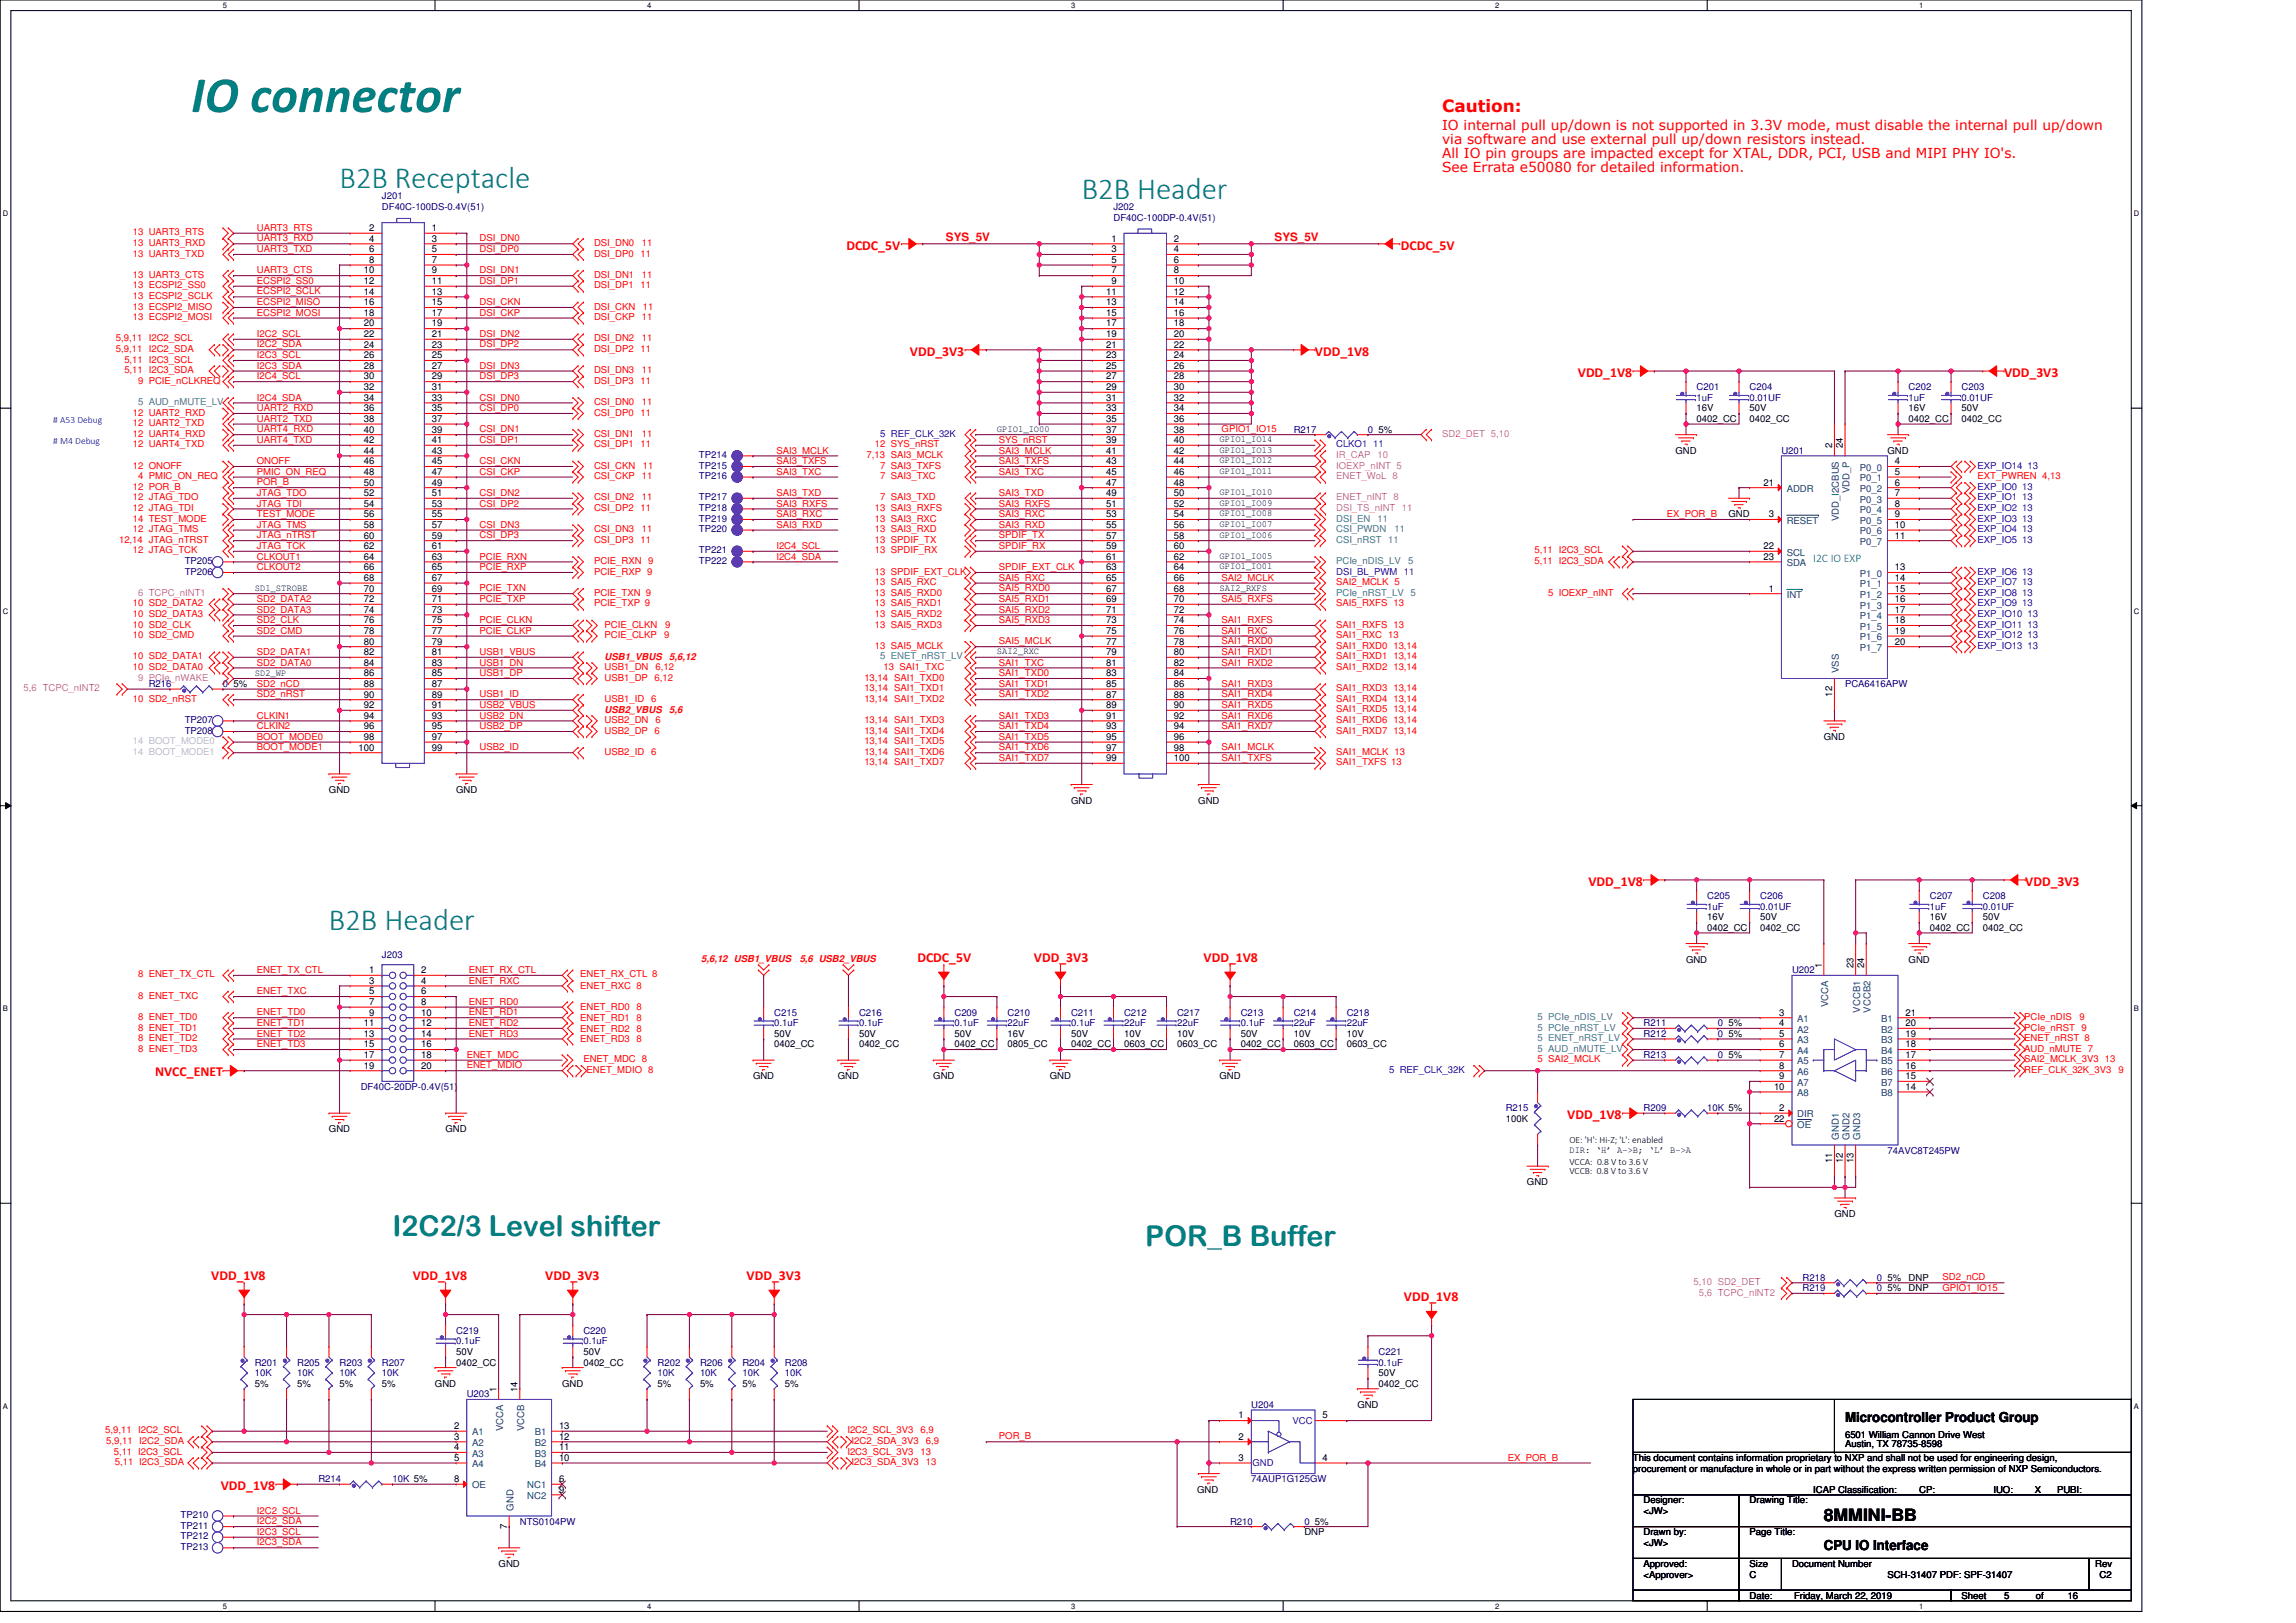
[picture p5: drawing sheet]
<svg xmlns="http://www.w3.org/2000/svg" width="297mm" height="210mm" viewBox="0 0 297 210" stroke-linecap="round" stroke-linejoin="round" font-family="sans-serif">
<defs><g id="words">
<text font-size="6.6" fill="#008080" x="24.7" y="14.5">IO connector</text>
<g font-size="4" fill="#008080">
<text x="43.9" y="24.4">B2B Receptacle</text>
<text x="139.9" y="25.7">B2B Header</text>
<text x="42.6" y="120.4">B2B Header</text>
</g>
<g font-size="3.7" fill="#008080">
<text x="50.8" y="159.9">I2C2/3 Level shifter</text>
<text x="148.2" y="161.2">POR_B Buffer</text>
</g>
<text font-size="2.2" fill="#f00" x="186.6" y="14.5">Caution:</text>
<text font-size="2.2" x="236" y="196.7">8MMINI-BB</text>
<g font-size="1.8" fill="#f00">
<text x="186.6" y="16.9">IO internal pull up/down is not supported in 3.3V mode, must disable the internal pull up/down</text>
<text x="186.6" y="18.7">via software and use external pull up/down resistors instead.</text>
<text x="186.6" y="20.4">All IO pin groups are impacted except for XTAL, DDR, PCI, USB and MIPI PHY IO's.</text>
<text x="186.6" y="22.2">See Errata e50080 for detailed information.</text>
<text x="109.5" y="32.3">DCDC_5V</text>
<text x="181.2" y="32.3">DCDC_5V</text>
<text x="117.7" y="46">VDD_3V3</text>
<text x="170.1" y="46">VDD_1V8</text>
<text x="204.1" y="48.7">VDD_1V8</text>
<text x="259.3" y="48.7">VDD_3V3</text>
<text x="205.5" y="114.6">VDD_1V8</text>
<text x="262" y="114.6">VDD_3V3</text>
<text x="118.7" y="124.5">DCDC_5V</text>
<text x="133.8" y="124.5">VDD_3V3</text>
<text x="155.7" y="124.5">VDD_1V8</text>
<text x="20.1" y="139.3">NVCC_ENET</text>
<text x="202.8" y="144.8">VDD_1V8</text>
<text x="27.3" y="165.6">VDD_1V8</text>
<text x="53.4" y="165.6">VDD_1V8</text>
<text x="70.5" y="165.6">VDD_3V3</text>
<text x="96.6" y="165.6">VDD_3V3</text>
<text x="181.6" y="168.3">VDD_1V8</text>
<text x="28.6" y="192.8">VDD_1V8</text>
</g>
<g font-size="1.8">
<text x="238.7" y="184">Microcontroller Product Group</text>
<text x="236" y="200.5">CPU IO Interface</text>
</g>
<g font-size="1.5" fill="#f00">
<text x="122.4" y="31.2">SYS_5V</text>
<text x="164.9" y="31.2">SYS_5V</text>
</g>
<text font-size="1.5" fill="#008080" x="234.6" y="72.8">I2C IO EXP</text>
<g font-size="1.2" fill="#f00">
<text x="33.2" y="29.9">UART3_RTS</text>
<text x="17.2" y="33.2">13 UART3_TXD</text>
<text x="17.2" y="31.8">13 UART3_RXD</text>
<text x="17.2" y="30.5">13 UART3_RTS</text>
<text x="17.2" y="35.9">13 UART3_CTS</text>
<text x="33.2" y="35.4">UART3_CTS</text>
<text x="33.2" y="31.2">UART3_RXD</text>
<text x="33.2" y="32.6">UART3_TXD</text>
<text x="62" y="32.6">DSI_DP0</text>
<text x="62" y="31.2">DSI_DN0</text>
<text x="62" y="35.4">DSI_DN1</text>
<text x="76.8" y="31.8">DSI_DN0</text>
<text x="76.8" y="33.2">DSI_DP0</text>
<text x="76.8" y="35.9">DSI_DN1</text>
<text x="82.9" y="33.2">11</text>
<text x="83" y="31.8">11</text>
<text x="83" y="35.9">11</text>
<text x="17.2" y="38.7">13 ECSPI2_SCLK</text>
<text x="17.2" y="40.1">13 ECSPI2_MISO</text>
<text x="17.2" y="41.4">13 ECSPI2_MOSI</text>
<text x="17.2" y="37.3">13 ECSPI2_SS0</text>
<text x="33.2" y="38.1">ECSPI2_SCLK</text>
<text x="33.2" y="39.5">ECSPI2_MISO</text>
<text x="33.2" y="36.7">ECSPI2_SS0</text>
<text x="33.2" y="40.8">ECSPI2_MOSI</text>
<text x="62" y="39.5">DSI_CKN</text>
<text x="62" y="40.8">DSI_CKP</text>
<text x="62" y="36.7">DSI_DP1</text>
<text x="76.8" y="40.1">DSI_CKN</text>
<text x="76.8" y="41.4">DSI_CKP</text>
<text x="76.8" y="37.3">DSI_DP1</text>
<text x="82.9" y="37.3">11</text>
<text x="83" y="41.4">11</text>
<text x="83.2" y="40.1">11</text>
<text x="15" y="45.5">5,9,11 I2C2_SDA</text>
<text x="15" y="44.2">5,9,11 I2C2_SCL</text>
<text x="16.1" y="46.9">5,11 I2C3_SCL</text>
<text x="33.2" y="45">I2C2_SDA</text>
<text x="33.2" y="43.6">I2C2_SCL</text>
<text x="33.2" y="46.3">I2C3_SCL</text>
<text x="33.2" y="47.7">I2C3_SDA</text>
<text x="62" y="43.6">DSI_DN2</text>
<text x="62" y="47.7">DSI_DN3</text>
<text x="62" y="45">DSI_DP2</text>
<text x="76.8" y="45.5">DSI_DP2</text>
<text x="76.8" y="44.2">DSI_DN2</text>
<text x="82.9" y="45.5">11</text>
<text x="83" y="44.2">11</text>
<text x="16.1" y="48.3">5,11 I2C3_SDA</text>
<text x="17.2" y="53.8">12 UART2_RXD</text>
<text x="17.9" y="49.7">9 PCIE_nCLKREQ</text>
<text x="33.2" y="49.1">I2C4_SCL</text>
<text x="33.2" y="53.2">UART2_RXD</text>
<text x="33.2" y="51.8">I2C4_SDA</text>
<text x="62" y="49.1">DSI_DP3</text>
<text x="62" y="51.8">CSI_DN0</text>
<text x="62" y="53.2">CSI_DP0</text>
<text x="76.8" y="49.7">DSI_DP3</text>
<text x="76.8" y="48.3">DSI_DN3</text>
<text x="76.8" y="52.4">CSI_DN0</text>
<text x="76.8" y="53.8">CSI_DP0</text>
<text x="82.9" y="49.7">11</text>
<text x="82.9" y="53.8">11</text>
<text x="83" y="48.3">11</text>
<text x="83" y="52.4">11</text>
<text x="17.2" y="55.1">12 UART2_TXD</text>
<text x="17.2" y="56.5">12 UART4_RXD</text>
<text x="17.2" y="57.9">12 UART4_TXD</text>
<text x="33.2" y="54.6">UART2_TXD</text>
<text x="33.2" y="57.3">UART4_TXD</text>
<text x="33.2" y="55.9">UART4_RXD</text>
<text x="62" y="57.3">CSI_DP1</text>
<text x="62" y="55.9">CSI_DN1</text>
<text x="76.8" y="57.9">CSI_DP1</text>
<text x="76.8" y="56.5">CSI_DN1</text>
<text x="82.9" y="57.9">11</text>
<text x="83" y="56.5">11</text>
<text x="100.4" y="58.7">SAI3_MCLK</text>
<text x="112.1" y="59.3">7,13 SAI3_MCLK</text>
<text x="113.2" y="57.9">12 SYS_nRST</text>
<text x="129.2" y="57.3">SYS_nRST</text>
<text x="129.2" y="58.7">SAI3_MCLK</text>
<text x="158" y="55.9">GPIO1_IO15</text>
<text x="17.2" y="60.6">12 ONOFF</text>
<text x="17.2" y="64.7">12 JTAG_TDO</text>
<text x="17.2" y="63.4">12 POR_B</text>
<text x="17.9" y="62">4 PMIC_ON_REQ</text>
<text x="33.2" y="64.2">JTAG_TDO</text>
<text x="33.2" y="62.8">POR_B</text>
<text x="33.2" y="61.4">PMIC_ON_REQ</text>
<text x="33.2" y="60.1">ONOFF</text>
<text x="33.2" y="65.5">JTAG_TDI</text>
<text x="62" y="65.5">CSI_DP2</text>
<text x="62" y="64.2">CSI_DN2</text>
<text x="62" y="60">CSI_CKN</text>
<text x="62" y="61.4">CSI_CKP</text>
<text x="76.8" y="64.7">CSI_DN2</text>
<text x="76.8" y="60.6">CSI_CKN</text>
<text x="76.8" y="62">CSI_CKP</text>
<text x="83" y="64.7">11</text>
<text x="83" y="62">11</text>
<text x="83.2" y="60.6">11</text>
<text x="100.4" y="64.2">SAI3_TXD</text>
<text x="100.4" y="65.5">SAI3_RXFS</text>
<text x="100.4" y="60">SAI3_TXFS</text>
<text x="100.4" y="61.4">SAI3_TXC</text>
<text x="113.9" y="62">7 SAI3_TXC</text>
<text x="113.9" y="60.6">7 SAI3_TXFS</text>
<text x="113.9" y="64.7">7 SAI3_TXD</text>
<text x="129.2" y="64.2">SAI3_TXD</text>
<text x="129.2" y="65.5">SAI3_RXFS</text>
<text x="129.2" y="60">SAI3_TXFS</text>
<text x="129.2" y="61.4">SAI3_TXC</text>
<text x="255.8" y="62">EXT_PWREN 4,13</text>
<text x="15.4" y="70.2">12,14 JTAG_nTRST</text>
<text x="17.2" y="66.1">12 JTAG_TDI</text>
<text x="17.2" y="68.9">12 JTAG_TMS</text>
<text x="17.2" y="71.6">12 JTAG_TCK</text>
<text x="17.2" y="67.5">14 TEST_MODE</text>
<text x="33.2" y="69.6">JTAG_nTRST</text>
<text x="33.2" y="68.3">JTAG_TMS</text>
<text x="33.2" y="71">JTAG_TCK</text>
<text x="33.2" y="66.9">TEST_MODE</text>
<text x="62" y="68.3">CSI_DN3</text>
<text x="62" y="69.6">CSI_DP3</text>
<text x="76.8" y="66.1">CSI_DP2</text>
<text x="76.8" y="70.2">CSI_DP3</text>
<text x="76.8" y="68.9">CSI_DN3</text>
<text x="82.9" y="66.1">11</text>
<text x="82.9" y="70.2">11</text>
<text x="83" y="68.9">11</text>
<text x="100.4" y="66.9">SAI3_RXC</text>
<text x="100.4" y="68.3">SAI3_RXD</text>
<text x="100.4" y="71">I2C4_SCL</text>
<text x="113.2" y="67.5">13 SAI3_RXC</text>
<text x="113.2" y="66.1">13 SAI3_RXFS</text>
<text x="113.2" y="70.2">13 SPDIF_TX</text>
<text x="113.2" y="68.9">13 SAI3_RXD</text>
<text x="113.2" y="71.6">13 SPDIF_RX</text>
<text x="129.2" y="66.9">SAI3_RXC</text>
<text x="129.2" y="69.6">SPDIF_TX</text>
<text x="129.2" y="68.3">SAI3_RXD</text>
<text x="129.2" y="71">SPDIF_RX</text>
<text x="198.5" y="71.6">5,11 I2C3_SCL</text>
<text x="215.7" y="66.9">EX_POR_B</text>
<text x="33.2" y="72.4">CLKOUT1</text>
<text x="33.2" y="77.9">SD2_DATA2</text>
<text x="33.2" y="73.8">CLKOUT2</text>
<text x="62" y="76.5">PCIE_TXN</text>
<text x="62" y="77.9">PCIE_TXP</text>
<text x="62" y="72.4">PCIE_RXN</text>
<text x="62" y="73.8">PCIE_RXP</text>
<text x="76.8" y="77.1">PCIE_TXN 9</text>
<text x="76.8" y="73">PCIE_RXN 9</text>
<text x="76.8" y="74.3">PCIE_RXP 9</text>
<text x="100.4" y="72.4">I2C4_SDA</text>
<text x="113.2" y="74.3">13 SPDIF_EXT_CLK</text>
<text x="113.2" y="77.1">13 SAI5_RXD0</text>
<text x="113.2" y="75.7">13 SAI5_RXC</text>
<text x="129.2" y="73.8">SPDIF_EXT_CLK</text>
<text x="129.2" y="77.9">SAI5_RXD1</text>
<text x="129.2" y="75.1">SAI5_RXC</text>
<text x="129.2" y="76.5">SAI5_RXD0</text>
<text x="158" y="77.9">SAI5_RXFS</text>
<text x="158" y="75.1">SAI2_MCLK</text>
<text x="172.9" y="75.7">SAI2_MCLK 5</text>
<text x="198.5" y="73">5,11 I2C3_SDA</text>
<text x="200.3" y="77.1">5 IOEXP_nINT</text>
<text x="17.2" y="78.5">10 SD2_DATA2</text>
<text x="17.2" y="79.8">10 SD2_DATA3</text>
<text x="17.2" y="81.2">10 SD2_CLK</text>
<text x="17.2" y="82.6">10 SD2_CMD</text>
<text x="33.2" y="79.2">SD2_DATA3</text>
<text x="33.2" y="80.6">SD2_CLK</text>
<text x="33.2" y="82">SD2_CMD</text>
<text x="62" y="80.6">PCIE_CLKN</text>
<text x="62" y="82">PCIE_CLKP</text>
<text x="76.8" y="78.5">PCIE_TXP 9</text>
<text x="78.2" y="81.2">PCIE_CLKN</text>
<text x="78.2" y="82.6">PCIE_CLKP</text>
<text x="85.9" y="82.6">9</text>
<text x="86" y="81.2">9</text>
<text x="113.2" y="78.5">13 SAI5_RXD1</text>
<text x="113.2" y="79.8">13 SAI5_RXD2</text>
<text x="113.2" y="81.2">13 SAI5_RXD3</text>
<text x="113.2" y="83.9">13 SAI5_MCLK</text>
<text x="129.2" y="79.2">SAI5_RXD2</text>
<text x="129.2" y="83.4">SAI5_MCLK</text>
<text x="129.2" y="80.6">SAI5_RXD3</text>
<text x="158" y="80.6">SAI1_RXFS</text>
<text x="158" y="83.4">SAI1_RXD0</text>
<text x="158" y="82">SAI1_RXC</text>
<text x="172.9" y="81.2">SAI1_RXFS 13</text>
<text x="172.9" y="78.5">SAI5_RXFS 13</text>
<text x="172.9" y="82.6">SAI1_RXC 13</text>
<text x="172.9" y="83.9">SAI1_RXD0 13,14</text>
<text x="17.2" y="86.7">10 SD2_DATA0</text>
<text x="17.2" y="85.3">10 SD2_DATA1</text>
<text x="33.2" y="86.1">SD2_DATA0</text>
<text x="33.2" y="84.7">SD2_DATA1</text>
<text x="33.2" y="88.8">SD2_nCD</text>
<text x="62" y="87.5">USB1_DP</text>
<text x="62" y="86.1">USB1_DN</text>
<text x="62" y="84.7">USB1_VBUS</text>
<text x="78.2" y="86.7">USB1_DN</text>
<text x="78.2" y="88.1">USB1_DP 6,12</text>
<text x="78.2" y="85.4">USB1_VBUS</text>
<text x="84.8" y="86.7">6,12</text>
<text x="86.6" y="85.4">5,6,12</text>
<text x="111.8" y="88.1">13,14 SAI1_TXD0</text>
<text x="111.8" y="89.4">13,14 SAI1_TXD1</text>
<text x="114.3" y="86.7">13 SAI1_TXC</text>
<text x="129.2" y="87.5">SAI1_TXD0</text>
<text x="129.2" y="88.8">SAI1_TXD1</text>
<text x="129.2" y="86.1">SAI1_TXC</text>
<text x="158" y="88.8">SAI1_RXD3</text>
<text x="158" y="84.7">SAI1_RXD1</text>
<text x="158" y="86.1">SAI1_RXD2</text>
<text x="172.9" y="89.4">SAI1_RXD3 13,14</text>
<text x="172.9" y="85.3">SAI1_RXD1 13,14</text>
<text x="172.9" y="86.7">SAI1_RXD2 13,14</text>
<text x="17.2" y="90.8">10 SD2_nRST</text>
<text x="33.2" y="95.7">BOOT_MODE0</text>
<text x="33.2" y="90.2">SD2_nRST</text>
<text x="33.2" y="93">CLKIN1</text>
<text x="33.2" y="94.4">CLKIN2</text>
<text x="62" y="93">USB2_DN</text>
<text x="62" y="90.2">USB1_ID</text>
<text x="62" y="94.3">USB2_DP</text>
<text x="62" y="91.6">USB2_VBUS</text>
<text x="78.2" y="90.8">USB1_ID</text>
<text x="78.2" y="93.5">USB2_DN</text>
<text x="78.2" y="94.9">USB2_DP 6</text>
<text x="78.2" y="92.2">USB2_VBUS</text>
<text x="84.3" y="90.8">6</text>
<text x="84.8" y="93.5">6</text>
<text x="86.6" y="92.2">5,6</text>
<text x="111.8" y="90.8">13,14 SAI1_TXD2</text>
<text x="111.8" y="93.5">13,14 SAI1_TXD3</text>
<text x="111.8" y="94.9">13,14 SAI1_TXD4</text>
<text x="129.2" y="90.2">SAI1_TXD2</text>
<text x="129.2" y="94.3">SAI1_TXD4</text>
<text x="129.2" y="95.7">SAI1_TXD5</text>
<text x="129.2" y="93">SAI1_TXD3</text>
<text x="158" y="93">SAI1_RXD6</text>
<text x="158" y="91.6">SAI1_RXD5</text>
<text x="158" y="90.2">SAI1_RXD4</text>
<text x="158" y="94.3">SAI1_RXD7</text>
<text x="172.9" y="90.8">SAI1_RXD4 13,14</text>
<text x="172.9" y="92.2">SAI1_RXD5 13,14</text>
<text x="172.9" y="93.5">SAI1_RXD6 13,14</text>
<text x="172.9" y="94.9">SAI1_RXD7 13,14</text>
<text x="33.2" y="97.1">BOOT_MODE1</text>
<text x="62" y="97.1">USB2_ID</text>
<text x="78.2" y="97.7">USB2_ID</text>
<text x="84.3" y="97.7">6</text>
<text x="111.8" y="96.3">13,14 SAI1_TXD5</text>
<text x="111.8" y="97.7">13,14 SAI1_TXD6</text>
<text x="111.8" y="99">13,14 SAI1_TXD7</text>
<text x="129.2" y="97.1">SAI1_TXD6</text>
<text x="129.2" y="98.5">SAI1_TXD7</text>
<text x="158" y="97.1">SAI1_MCLK</text>
<text x="158" y="98.5">SAI1_TXFS</text>
<text x="172.9" y="97.7">SAI1_MCLK 13</text>
<text x="172.9" y="99">SAI1_TXFS 13</text>
<text x="33.2" y="125.9">ENET_TX_CTL</text>
<text x="60.7" y="125.9">ENET_RX_CTL</text>
<text x="90.7" y="124.4">5,6,12 USB1_VBUS</text>
<text x="103.5" y="124.4">5,6 USB2_VBUS</text>
<text x="17.9" y="126.5">8 ENET_TX_CTL</text>
<text x="17.9" y="132">8 ENET_TD0</text>
<text x="17.9" y="129.2">8 ENET_TXC</text>
<text x="33.2" y="128.6">ENET_TXC</text>
<text x="33.2" y="131.4">ENET_TD0</text>
<text x="60.7" y="127.3">ENET_RXC</text>
<text x="60.7" y="130">ENET_RD0</text>
<text x="60.7" y="131.4">ENET_RD1</text>
<text x="75.1" y="126.5">ENET_RX_CTL 8</text>
<text x="75.1" y="128">ENET_RXC 8</text>
<text x="75.1" y="130.7">ENET_RD0 8</text>
<text x="261.9" y="132">PCIe_nDIS</text>
<text x="269" y="132">9</text>
<text x="17.9" y="133.3">8 ENET_TD1</text>
<text x="17.9" y="134.7">8 ENET_TD2</text>
<text x="17.9" y="136.1">8 ENET_TD3</text>
<text x="33.2" y="134.1">ENET_TD2</text>
<text x="33.2" y="132.7">ENET_TD1</text>
<text x="33.2" y="135.5">ENET_TD3</text>
<text x="60.4" y="136.9">ENET_MDC</text>
<text x="60.7" y="132.7">ENET_RD2</text>
<text x="60.7" y="134.1">ENET_RD3</text>
<text x="75.1" y="132.1">ENET_RD1 8</text>
<text x="75.1" y="133.5">ENET_RD2 8</text>
<text x="75.1" y="134.8">ENET_RD3 8</text>
<text x="75.5" y="137.4">ENET_MDC 8</text>
<text x="198.9" y="137.4">5 SAI2_MCLK</text>
<text x="261.9" y="133.3">PCIe_nRST 9</text>
<text x="261.9" y="134.7">ENET_nRST 8</text>
<text x="261.9" y="136.1">AUD_nMUTE 7</text>
<text x="261.9" y="137.4">SAI2_MCLK_3V3 13</text>
<text x="60.4" y="138.2">ENET_MDIO</text>
<text x="75.9" y="138.8">ENET_MDIO 8</text>
<text x="261.9" y="138.8">REF_CLK_32K_3V3</text>
<text x="274.1" y="138.8">9</text>
<text x="251.3" y="165.7">SD2_nCD</text>
<text x="251.3" y="167">GPIO1_IO15</text>
<text x="13.6" y="185.4">5,9,11 I2C2_SCL</text>
<text x="109.6" y="185.4">I2C2_SCL_3V3</text>
<text x="119.1" y="185.4">6,9</text>
<text x="13.8" y="186.8">5,9,11 I2C2_SDA</text>
<text x="14.7" y="188.2">5,11 I2C3_SCL</text>
<text x="14.9" y="189.6">5,11 I2C3_SDA</text>
<text x="109.6" y="188.2">I2C3_SCL_3V3</text>
<text x="110.2" y="189.6">I2C3_SDA_3V3</text>
<text x="110.2" y="186.8">I2C2_SDA_3V3</text>
<text x="119.1" y="188.2">13</text>
<text x="119.8" y="189.6">13</text>
<text x="119.8" y="186.8">6,9</text>
<text x="129.2" y="186.2">POR_B</text>
<text x="195.1" y="189">EX_POR_B</text>
<text x="33.2" y="197.2">I2C2_SDA</text>
<text x="33.2" y="195.8">I2C2_SCL</text>
<text x="33.2" y="198.6">I2C3_SCL</text>
<text x="33.2" y="199.9">I2C3_SDA</text>
</g>
<g font-size="1.2">
<text x="47.8" y="29.9">2</text>
<text x="55.9" y="29.9">1</text>
<text x="47.1" y="35.4">10</text>
<text x="47.8" y="31.3">4</text>
<text x="47.8" y="32.6">6</text>
<text x="47.8" y="34">8</text>
<text x="55.9" y="31.3">3</text>
<text x="55.9" y="32.6">5</text>
<text x="55.9" y="34">7</text>
<text x="55.9" y="35.4">9</text>
<text x="143.8" y="31.3">1</text>
<text x="143.8" y="32.6">3</text>
<text x="143.8" y="34">5</text>
<text x="143.8" y="35.4">7</text>
<text x="151.9" y="31.3">2</text>
<text x="151.9" y="32.6">4</text>
<text x="151.9" y="34">6</text>
<text x="151.9" y="35.4">8</text>
<text x="47.1" y="36.8">12</text>
<text x="47.1" y="38.1">14</text>
<text x="47.1" y="39.5">16</text>
<text x="47.1" y="40.9">18</text>
<text x="55.9" y="36.8">11</text>
<text x="55.9" y="38.1">13</text>
<text x="55.9" y="39.5">15</text>
<text x="55.9" y="40.9">17</text>
<text x="143.1" y="38.1">11</text>
<text x="143.1" y="39.5">13</text>
<text x="143.1" y="40.9">15</text>
<text x="143.8" y="36.8">9</text>
<text x="151.9" y="36.8">10</text>
<text x="151.9" y="38.1">12</text>
<text x="151.9" y="39.5">14</text>
<text x="151.9" y="40.9">16</text>
<text x="47.1" y="42.2">20</text>
<text x="47.1" y="43.6">22</text>
<text x="47.1" y="45">24</text>
<text x="47.1" y="46.4">26</text>
<text x="47.1" y="47.7">28</text>
<text x="55.9" y="42.2">19</text>
<text x="55.9" y="43.6">21</text>
<text x="55.9" y="45">23</text>
<text x="55.9" y="46.4">25</text>
<text x="55.9" y="47.7">27</text>
<text x="143.1" y="42.2">17</text>
<text x="143.1" y="43.6">19</text>
<text x="143.1" y="45">21</text>
<text x="143.1" y="46.4">23</text>
<text x="143.1" y="47.7">25</text>
<text x="151.9" y="42.2">18</text>
<text x="151.9" y="43.6">20</text>
<text x="151.9" y="45">22</text>
<text x="151.9" y="46.4">24</text>
<text x="151.9" y="47.7">26</text>
<text x="47.1" y="49.1">30</text>
<text x="47.1" y="50.5">32</text>
<text x="47.1" y="51.8">34</text>
<text x="47.1" y="53.2">36</text>
<text x="55.9" y="49.1">29</text>
<text x="55.9" y="50.5">31</text>
<text x="55.9" y="51.8">33</text>
<text x="55.9" y="53.2">35</text>
<text x="143.1" y="49.1">27</text>
<text x="143.1" y="50.5">29</text>
<text x="143.1" y="51.8">31</text>
<text x="143.1" y="53.2">33</text>
<text x="151.9" y="49.1">28</text>
<text x="151.9" y="50.5">30</text>
<text x="151.9" y="51.8">32</text>
<text x="151.9" y="53.2">34</text>
<text x="219.5" y="53.2">16V</text>
<text x="226.4" y="53.2">50V</text>
<text x="246.9" y="53.2">16V</text>
<text x="253.8" y="53.2">50V</text>
<text x="47.1" y="54.6">38</text>
<text x="47.1" y="56">40</text>
<text x="47.1" y="57.3">42</text>
<text x="47.1" y="58.7">44</text>
<text x="55.9" y="54.6">37</text>
<text x="55.9" y="56">39</text>
<text x="55.9" y="57.3">41</text>
<text x="55.9" y="58.7">43</text>
<text x="129" y="55.8">GPIO1_IO00</text>
<text x="143.1" y="54.6">35</text>
<text x="143.1" y="56">37</text>
<text x="143.1" y="57.3">39</text>
<text x="143.1" y="58.7">41</text>
<text x="151.9" y="54.6">36</text>
<text x="151.9" y="56">38</text>
<text x="151.9" y="57.3">40</text>
<text x="151.9" y="58.7">42</text>
<text x="157.8" y="60">GPIO1_IO12</text>
<text x="157.8" y="58.6">GPIO1_IO13</text>
<text x="157.8" y="57.2">GPIO1_IO14</text>
<text x="178.3" y="56">5%</text>
<text x="216.8" y="58.7">GND</text>
<text x="219.5" y="54.6">0402_CC</text>
<text x="226.4" y="54.6">0402_CC</text>
<text x="237" y="58" transform="rotate(-90 237 58)">2</text>
<text x="238.4" y="58" transform="rotate(-90 238.4 58)">24</text>
<text x="244.2" y="58.7">GND</text>
<text x="246.9" y="54.6">0402_CC</text>
<text x="253.8" y="54.6">0402_CC</text>
<text x="47.1" y="60.1">46</text>
<text x="47.1" y="61.4">48</text>
<text x="47.1" y="62.8">50</text>
<text x="47.1" y="64.2">52</text>
<text x="47.1" y="65.6">54</text>
<text x="55.9" y="60.1">45</text>
<text x="55.9" y="61.4">47</text>
<text x="55.9" y="62.8">49</text>
<text x="55.9" y="64.2">51</text>
<text x="55.9" y="65.6">53</text>
<text x="143.1" y="60.1">43</text>
<text x="143.1" y="61.4">45</text>
<text x="143.1" y="62.8">47</text>
<text x="143.1" y="64.2">49</text>
<text x="143.1" y="65.6">51</text>
<text x="151.9" y="60.1">44</text>
<text x="151.9" y="61.4">46</text>
<text x="151.9" y="62.8">48</text>
<text x="151.9" y="64.2">50</text>
<text x="151.9" y="65.6">52</text>
<text x="157.8" y="65.4">GPIO1_IO09</text>
<text x="157.8" y="64.1">GPIO1_IO10</text>
<text x="157.8" y="61.3">GPIO1_IO11</text>
<text x="228.1" y="62.8">21</text>
<text x="245.1" y="62.8">6</text>
<text x="245.1" y="64.2">7</text>
<text x="245.1" y="65.6">8</text>
<text x="245.1" y="61.4">5</text>
<text x="245.1" y="60.1">4</text>
<text x="47.1" y="66.9">56</text>
<text x="47.1" y="68.3">58</text>
<text x="47.1" y="69.7">60</text>
<text x="47.1" y="71">62</text>
<text x="55.9" y="66.9">55</text>
<text x="55.9" y="68.3">57</text>
<text x="55.9" y="69.7">59</text>
<text x="55.9" y="71">61</text>
<text x="143.1" y="66.9">53</text>
<text x="143.1" y="68.3">55</text>
<text x="143.1" y="69.7">57</text>
<text x="143.1" y="71">59</text>
<text x="151.9" y="66.9">54</text>
<text x="151.9" y="68.3">56</text>
<text x="151.9" y="69.7">58</text>
<text x="151.9" y="71">60</text>
<text x="157.8" y="69.6">GPIO1_IO06</text>
<text x="157.8" y="68.2">GPIO1_IO07</text>
<text x="157.8" y="66.8">GPIO1_IO08</text>
<text x="223.6" y="66.9">GND</text>
<text x="228.1" y="71">22</text>
<text x="228.8" y="66.9">3</text>
<text x="245.1" y="66.9">9</text>
<text x="245.1" y="69.7">11</text>
<text x="245.1" y="68.3">10</text>
<text x="33" y="76.4">SD1_STROBE</text>
<text x="47.1" y="72.4">64</text>
<text x="47.1" y="73.8">66</text>
<text x="47.1" y="75.2">68</text>
<text x="47.1" y="76.5">70</text>
<text x="47.1" y="77.9">72</text>
<text x="55.9" y="72.4">63</text>
<text x="55.9" y="73.8">65</text>
<text x="55.9" y="75.2">67</text>
<text x="55.9" y="76.5">69</text>
<text x="55.9" y="77.9">71</text>
<text x="143.1" y="72.4">61</text>
<text x="143.1" y="73.8">63</text>
<text x="143.1" y="75.2">65</text>
<text x="143.1" y="76.5">67</text>
<text x="143.1" y="77.9">69</text>
<text x="151.9" y="72.4">62</text>
<text x="151.9" y="73.8">64</text>
<text x="151.9" y="75.2">66</text>
<text x="151.9" y="76.5">68</text>
<text x="151.9" y="77.9">70</text>
<text x="157.8" y="73.7">GPIO1_IO01</text>
<text x="157.8" y="72.3">GPIO1_IO05</text>
<text x="157.8" y="76.4">SAI2_RXFS</text>
<text x="228.1" y="72.4">23</text>
<text x="228.8" y="76.5">1</text>
<text x="245.1" y="76.5">15</text>
<text x="245.1" y="73.8">13</text>
<text x="245.1" y="75.2">14</text>
<text x="245.1" y="77.9">16</text>
<text x="47.1" y="79.3">74</text>
<text x="47.1" y="80.6">76</text>
<text x="47.1" y="82">78</text>
<text x="47.1" y="83.4">80</text>
<text x="55.9" y="79.3">73</text>
<text x="55.9" y="80.6">75</text>
<text x="55.9" y="82">77</text>
<text x="55.9" y="83.4">79</text>
<text x="143.1" y="80.6">73</text>
<text x="143.1" y="82">75</text>
<text x="143.1" y="83.4">77</text>
<text x="143.1" y="79.3">71</text>
<text x="151.9" y="79.3">72</text>
<text x="151.9" y="80.6">74</text>
<text x="151.9" y="82">76</text>
<text x="151.9" y="83.4">78</text>
<text x="245.1" y="83.4">20</text>
<text x="245.1" y="82">19</text>
<text x="245.1" y="79.3">17</text>
<text x="245.1" y="80.6">18</text>
<text x="30.2" y="88.9">5%</text>
<text x="33" y="87.4">SD2_WP</text>
<text x="47.1" y="84.8">82</text>
<text x="47.1" y="86.1">84</text>
<text x="47.1" y="87.5">86</text>
<text x="47.1" y="88.9">88</text>
<text x="55.9" y="84.8">81</text>
<text x="55.9" y="86.1">83</text>
<text x="55.9" y="87.5">85</text>
<text x="55.9" y="88.9">87</text>
<text x="129" y="84.7">SAI2_RXC</text>
<text x="143.1" y="84.8">79</text>
<text x="143.1" y="86.1">81</text>
<text x="143.1" y="87.5">83</text>
<text x="143.1" y="88.9">85</text>
<text x="151.9" y="84.8">80</text>
<text x="151.9" y="86.1">82</text>
<text x="151.9" y="87.5">84</text>
<text x="151.9" y="88.9">86</text>
<text x="47.1" y="90.2">90</text>
<text x="47.1" y="91.6">92</text>
<text x="47.1" y="93">94</text>
<text x="47.1" y="94.4">96</text>
<text x="47.1" y="95.7">98</text>
<text x="55.9" y="90.2">89</text>
<text x="55.9" y="91.6">91</text>
<text x="55.9" y="93">93</text>
<text x="55.9" y="94.4">95</text>
<text x="55.9" y="95.7">97</text>
<text x="143.1" y="90.2">87</text>
<text x="143.1" y="91.6">89</text>
<text x="143.1" y="93">91</text>
<text x="143.1" y="94.4">93</text>
<text x="143.1" y="95.7">95</text>
<text x="151.9" y="90.2">88</text>
<text x="151.9" y="91.6">90</text>
<text x="151.9" y="93">92</text>
<text x="151.9" y="94.4">94</text>
<text x="151.9" y="95.7">96</text>
<text x="236" y="95.7">GND</text>
<text x="237" y="90.1" transform="rotate(-90 237 90.1)">12</text>
<text x="46.4" y="97.1">100</text>
<text x="55.9" y="97.1">99</text>
<text x="143.1" y="97.1">97</text>
<text x="143.1" y="98.5">99</text>
<text x="151.9" y="97.1">98</text>
<text x="151.9" y="98.5">100</text>
<text x="42.6" y="102.6">GND</text>
<text x="59" y="102.6">GND</text>
<text x="138.6" y="104">GND</text>
<text x="155" y="104">GND</text>
<text x="220.9" y="119.1">16V</text>
<text x="227.7" y="119.1">50V</text>
<text x="249.7" y="119.1">16V</text>
<text x="256.5" y="119.1">50V</text>
<text x="47.8" y="125.9">1</text>
<text x="54.5" y="125.9">2</text>
<text x="218.1" y="124.5">GND</text>
<text x="220.9" y="120.4">0402_CC</text>
<text x="227.7" y="120.4">0402_CC</text>
<text x="235.7" y="125.2" transform="rotate(-90 235.7 125.2)">1</text>
<text x="239.8" y="125.2" transform="rotate(-90 239.8 125.2)">23</text>
<text x="241.2" y="125.2" transform="rotate(-90 241.2 125.2)">24</text>
<text x="246.9" y="124.5">GND</text>
<text x="249.7" y="120.4">0402_CC</text>
<text x="256.5" y="120.4">0402_CC</text>
<text x="47.8" y="127.3">3</text>
<text x="47.8" y="128.7">5</text>
<text x="47.8" y="130">7</text>
<text x="47.8" y="131.4">9</text>
<text x="54.5" y="127.3">4</text>
<text x="54.5" y="128.7">6</text>
<text x="54.5" y="130">8</text>
<text x="54.5" y="131.4">10</text>
<text x="230.2" y="131.4">3</text>
<text x="246.5" y="131.4">21</text>
<text x="47.1" y="132.8">11</text>
<text x="47.1" y="134.1">13</text>
<text x="47.1" y="135.5">15</text>
<text x="47.1" y="136.9">17</text>
<text x="54.5" y="132.8">12</text>
<text x="54.5" y="134.1">14</text>
<text x="54.5" y="135.5">16</text>
<text x="54.5" y="136.9">18</text>
<text x="100.2" y="134.1">50V</text>
<text x="100.2" y="135.5">0402_CC</text>
<text x="111.1" y="134.1">50V</text>
<text x="111.1" y="135.5">0402_CC</text>
<text x="123.5" y="134.1">50V</text>
<text x="123.5" y="135.5">0402_CC</text>
<text x="130.3" y="134.1">16V</text>
<text x="130.3" y="135.5">0805_CC</text>
<text x="138.6" y="134.1">50V</text>
<text x="138.6" y="135.5">0402_CC</text>
<text x="145.4" y="134.1">10V</text>
<text x="145.4" y="135.5">0603_CC</text>
<text x="152.3" y="134.1">10V</text>
<text x="152.3" y="135.5">0603_CC</text>
<text x="160.5" y="134.1">50V</text>
<text x="160.5" y="135.5">0402_CC</text>
<text x="167.4" y="134.1">10V</text>
<text x="167.4" y="135.5">0603_CC</text>
<text x="174.2" y="134.1">10V</text>
<text x="174.2" y="135.5">0603_CC</text>
<text x="223.6" y="136.9">5%</text>
<text x="223.6" y="132.8">5%</text>
<text x="223.6" y="134.1">5%</text>
<text x="230.2" y="132.8">4</text>
<text x="230.2" y="134.1">5</text>
<text x="230.2" y="135.5">6</text>
<text x="230.2" y="136.9">7</text>
<text x="246.5" y="132.8">20</text>
<text x="246.5" y="134.1">19</text>
<text x="246.5" y="135.5">18</text>
<text x="246.5" y="136.9">17</text>
<text x="47.1" y="138.3">19</text>
<text x="54.5" y="138.3">20</text>
<text x="97.4" y="139.6">GND</text>
<text x="108.4" y="139.6">GND</text>
<text x="120.7" y="139.6">GND</text>
<text x="135.8" y="139.6">GND</text>
<text x="157.8" y="139.6">GND</text>
<text x="229.5" y="141">10</text>
<text x="230.2" y="138.3">8</text>
<text x="230.2" y="139.6">9</text>
<text x="230.2" y="143.7">2</text>
<text x="246.5" y="138.3">16</text>
<text x="246.5" y="139.6">15</text>
<text x="246.5" y="141">14</text>
<text x="42.6" y="146.5">GND</text>
<text x="57.6" y="146.5">GND</text>
<text x="194.8" y="145.1">100K</text>
<text x="203" y="149.1">DIR: ‘H’ A-&gt;B; ‘L’ B-&gt;A</text>
<text x="203" y="147.9">OE: 'H': Hi-Z; 'L': enabled</text>
<text x="229.5" y="145.1">22</text>
<text x="197.5" y="153.4">GND</text>
<text x="203" y="150.7">VCCA: 0.8 V to 3.6 V</text>
<text x="203" y="151.9">VCCB: 0.8 V to 3.6 V</text>
<text x="237" y="150.5" transform="rotate(-90 237 150.5)">11</text>
<text x="238.4" y="150.5" transform="rotate(-90 238.4 150.5)">12</text>
<text x="239.8" y="150.5" transform="rotate(-90 239.8 150.5)">13</text>
<text x="237.3" y="157.5">GND</text>
<text x="244.2" y="165.7">5%</text>
<text x="244.2" y="167.1">5%</text>
<text x="246.9" y="165.7">DNP</text>
<text x="246.9" y="167.1">DNP</text>
<text x="33" y="179.4">5%</text>
<text x="38.4" y="179.4">5%</text>
<text x="43.9" y="179.4">5%</text>
<text x="49.4" y="179.4">5%</text>
<text x="56.3" y="179.4">GND</text>
<text x="59" y="175.3">50V</text>
<text x="59" y="176.7">0402_CC</text>
<text x="72.7" y="179.4">GND</text>
<text x="75.5" y="175.3">50V</text>
<text x="75.5" y="176.7">0402_CC</text>
<text x="85.1" y="179.4">5%</text>
<text x="90.6" y="179.4">5%</text>
<text x="96.1" y="179.4">5%</text>
<text x="101.5" y="179.4">5%</text>
<text x="178.3" y="178">50V</text>
<text x="178.3" y="179.4">0402_CC</text>
<text x="58.7" y="184.9">2</text>
<text x="64.2" y="180.1" transform="rotate(-90 64.2 180.1)">1</text>
<text x="67" y="180.1" transform="rotate(-90 67 180.1)">14</text>
<text x="72.3" y="184.9">13</text>
<text x="160.2" y="183.5">1</text>
<text x="171.1" y="183.5">5</text>
<text x="175.6" y="182.2">GND</text>
<text x="238.7" y="186">6501 William Cannon Drive West</text>
<text x="58.7" y="191.7">8</text>
<text x="58.7" y="186.3">3</text>
<text x="58.7" y="187.6">4</text>
<text x="58.7" y="189">5</text>
<text x="72.3" y="186.3">12</text>
<text x="72.3" y="187.6">11</text>
<text x="72.3" y="189">10</text>
<text x="72.3" y="191.7">6</text>
<text x="160.2" y="186.3">2</text>
<text x="160.2" y="189">3</text>
<text x="171.1" y="189">4</text>
<text x="211.3" y="189">This document contains information proprietary to NXP and shall not be used for engineering design,</text>
<text x="211.3" y="190.4">procurement or manufacture in whole or in part without the express written permission of NXP Semiconductors.</text>
<text x="238.7" y="187.3">Austin, TX 78735-8598</text>
<text x="65.6" y="197.8" transform="rotate(-90 65.6 197.8)">7</text>
<text x="72.3" y="193.1">9</text>
<text x="154.9" y="193.1">GND</text>
<text x="170.1" y="197.2">5%</text>
<text x="212.6" y="194.5">Designer:</text>
<text x="212.6" y="195.9">&lt;JW&gt;</text>
<text x="226.4" y="194.5">Drawing Title:</text>
<text x="234.6" y="193.1">ICAP Classification:</text>
<text x="248.3" y="193.1">CP:</text>
<text x="251.7" y="193.1">___</text>
<text x="257.9" y="193.1">IUO:</text>
<text x="262.6" y="193.1">_X_</text>
<text x="266.1" y="193.1">PUBI:</text>
<text x="270.2" y="193.1">___</text>
<text x="64.5" y="202.7">GND</text>
<text x="168.7" y="198.6">DNP</text>
<text x="212.6" y="198.6">Drawn by:</text>
<text x="212.6" y="202.7">Approved:</text>
<text x="212.6" y="200">&lt;JW&gt;</text>
<text x="226.4" y="198.6">Page Title:</text>
<text x="226.4" y="202.7">Size</text>
<text x="231.8" y="202.7">Document Number</text>
<text x="271.1" y="202.7">Rev</text>
<text x="212.6" y="204.1">&lt;Approver&gt;</text>
<text x="226.4" y="206.8">Date:</text>
<text x="226.4" y="204.1">C</text>
<text x="232.1" y="206.8">Friday, March 22, 2019</text>
<text x="244.2" y="204.1">SCH-31407 PDF: SPF-31407</text>
<text x="253.8" y="206.8">Sheet</text>
<text x="259.3" y="206.8">5</text>
<text x="263.4" y="206.8">of</text>
<text x="267.5" y="206.8">16</text>
<text x="271.6" y="204.1">C2</text>
</g>
<g font-size="1.2" fill="#000080">
<text x="49.4" y="25.8">J201</text>
<text x="49.4" y="27.2">DF40C-100DS-0.4V(51)</text>
<text x="144.1" y="27.2">J202</text>
<text x="144.1" y="28.5">DF40C-100DP-0.4V(51)</text>
<text x="219.5" y="50.5">C201</text>
<text x="219.5" y="51.9">1uF</text>
<text x="226.4" y="50.5">C204</text>
<text x="226.4" y="51.9">0.01UF</text>
<text x="246.9" y="50.5">C202</text>
<text x="246.9" y="51.9">1uF</text>
<text x="253.8" y="50.5">C203</text>
<text x="253.8" y="51.9">0.01UF</text>
<text x="90.4" y="59.3">TP214</text>
<text x="167.4" y="56">R217</text>
<text x="177" y="56">0</text>
<text x="230.5" y="58.7">U201</text>
<text x="90.4" y="62">TP216</text>
<text x="90.4" y="64.7">TP217</text>
<text x="90.4" y="60.6">TP215</text>
<text x="90.4" y="66.1">TP218</text>
<text x="90.4" y="67.5">TP219</text>
<text x="90.4" y="71.6">TP221</text>
<text x="90.4" y="68.9">TP220</text>
<text x="23.9" y="73">TP205</text>
<text x="23.9" y="74.3">TP206</text>
<text x="90.4" y="73">TP222</text>
<text x="19.2" y="88.9">R216</text>
<text x="28.8" y="88.9">0</text>
<text x="238.7" y="88.9">PCA6416APW</text>
<text x="23.9" y="93.5">TP207</text>
<text x="23.9" y="94.9">TP208</text>
<text x="220.9" y="116.3">C205</text>
<text x="220.9" y="117.7">1uF</text>
<text x="227.7" y="116.3">C206</text>
<text x="227.7" y="117.7">0.01UF</text>
<text x="249.7" y="116.3">C207</text>
<text x="249.7" y="117.7">1uF</text>
<text x="256.5" y="116.3">C208</text>
<text x="256.5" y="117.7">0.01UF</text>
<text x="49.4" y="124">J203</text>
<text x="231.8" y="125.9">U202</text>
<text x="100.2" y="131.4">C215</text>
<text x="111.1" y="131.4">C216</text>
<text x="123.5" y="131.4">C209</text>
<text x="130.3" y="131.4">C210</text>
<text x="138.6" y="131.4">C211</text>
<text x="145.4" y="131.4">C212</text>
<text x="152.3" y="131.4">C217</text>
<text x="160.5" y="131.4">C213</text>
<text x="167.4" y="131.4">C214</text>
<text x="174.2" y="131.4">C218</text>
<text x="100.2" y="132.8">0.1uF</text>
<text x="111.1" y="132.8">0.1uF</text>
<text x="123.5" y="132.8">0.1uF</text>
<text x="130.3" y="132.8">22uF</text>
<text x="138.6" y="132.8">0.1uF</text>
<text x="145.4" y="132.8">22uF</text>
<text x="152.3" y="132.8">22uF</text>
<text x="160.5" y="132.8">0.1uF</text>
<text x="167.4" y="132.8">22uF</text>
<text x="174.2" y="132.8">22uF</text>
<text x="212.6" y="136.9">R213</text>
<text x="212.6" y="132.8">R211</text>
<text x="212.6" y="134.1">R212</text>
<text x="222.2" y="136.9">0</text>
<text x="222.2" y="132.8">0</text>
<text x="222.2" y="134.1">0</text>
<text x="46.7" y="141">DF40C-20DP-0.4V(51)</text>
<text x="194.8" y="143.8">R215</text>
<text x="212.6" y="143.8">R209</text>
<text x="220.9" y="143.8">10K 5%</text>
<text x="244.2" y="149.2">74AVC8T245PW</text>
<text x="233.2" y="165.7">R218</text>
<text x="233.2" y="167.1">R219</text>
<text x="242.8" y="165.7">0</text>
<text x="242.8" y="167.1">0</text>
<text x="59" y="172.6">C219</text>
<text x="59" y="173.9">0.1uF</text>
<text x="75.5" y="172.6">C220</text>
<text x="75.5" y="173.9">0.1uF</text>
<text x="33" y="176.7">R201</text>
<text x="33" y="178">10K</text>
<text x="38.4" y="176.7">R205</text>
<text x="38.4" y="178">10K</text>
<text x="43.9" y="176.7">R203</text>
<text x="43.9" y="178">10K</text>
<text x="49.4" y="176.7">R207</text>
<text x="49.4" y="178">10K</text>
<text x="85.1" y="176.7">R202</text>
<text x="85.1" y="178">10K</text>
<text x="90.6" y="176.7">R206</text>
<text x="90.6" y="178">10K</text>
<text x="96.1" y="176.7">R204</text>
<text x="96.1" y="178">10K</text>
<text x="101.5" y="176.7">R208</text>
<text x="101.5" y="178">10K</text>
<text x="178.3" y="175.3">C221</text>
<text x="178.3" y="176.7">0.1uF</text>
<text x="60.4" y="180.8">U203</text>
<text x="161.9" y="182.2">U204</text>
<text x="41.2" y="191.8">R214</text>
<text x="50.8" y="191.8">10K 5%</text>
<text x="161.9" y="191.8">74AUP1G125GW</text>
<text x="23.4" y="196.4">TP210</text>
<text x="23.4" y="197.8">TP211</text>
<text x="67.2" y="197.2">NTS0104PW</text>
<text x="159.1" y="197.2">R210</text>
<text x="168.7" y="197.2">0</text>
<text x="23.4" y="199.2">TP212</text>
<text x="23.4" y="200.5">TP213</text>
</g>
<g font-size="1.2" fill="#408080">
<text x="17.9" y="52.4">5 AUD_nMUTE_LV</text>
<text x="172.9" y="67.5">DSI_EN</text>
<text x="172.9" y="68.9">CSI_PWDN</text>
<text x="172.9" y="70.2">CSI_nRST 11</text>
<text x="178.2" y="67.5">11</text>
<text x="180.4" y="68.9">11</text>
<text x="172.9" y="73">PCIe_nDIS_LV</text>
<text x="172.9" y="77.1">PCIe_nRST_LV 5</text>
<text x="182.2" y="73">5</text>
<text x="113.9" y="85.3">5 ENET_nRST_LV</text>
<text x="198.9" y="132">5 PCIe_nDIS_LV</text>
<text x="198.9" y="133.3">5 PCIe_nRST_LV</text>
<text x="198.9" y="134.7">5 ENET_nRST_LV</text>
<text x="198.9" y="136.1">5 AUD_nMUTE_LV</text>
</g>
<g font-size="1.2" fill="#00f">
<text x="6.9" y="57.4"># M4 Debug</text>
<text x="6.9" y="54.7"># A53 Debug</text>
<text x="113.9" y="56.5">5 REF_CLK_32K</text>
<text x="172.9" y="57.9">CLKO1 11</text>
<text x="255.8" y="63.4">EXP_IO0 13</text>
<text x="255.8" y="64.7">EXP_IO1 13</text>
<text x="255.8" y="60.6">EXP_IO14 13</text>
<text x="255.8" y="66.1">EXP_IO2 13</text>
<text x="255.8" y="67.5">EXP_IO3 13</text>
<text x="255.8" y="68.9">EXP_IO4 13</text>
<text x="255.8" y="70.2">EXP_IO5 13</text>
<text x="172.9" y="74.3">DSI_BL_PWM 11</text>
<text x="255.8" y="77.1">EXP_IO8 13</text>
<text x="255.8" y="75.7">EXP_IO7 13</text>
<text x="255.8" y="74.3">EXP_IO6 13</text>
<text x="255.8" y="78.5">EXP_IO9 13</text>
<text x="255.8" y="79.8">EXP_IO10 13</text>
<text x="255.8" y="81.2">EXP_IO11 13</text>
<text x="255.8" y="82.6">EXP_IO12 13</text>
<text x="255.8" y="83.9">EXP_IO13 13</text>
<text x="179.7" y="138.8">5 REF_CLK_32K</text>
<text x="167.2" y="184.2">VCC</text>
<text x="162" y="189.7">GND</text>
</g>
<g font-size="1.2" fill="#f0f">
<text x="172.9" y="59.3">IR_CAP</text>
<text x="178.2" y="59.3">10</text>
<text x="186.6" y="56.5">SD2_DET 5,10</text>
<text x="172.9" y="60.6">IOEXP_nINT 5</text>
<text x="172.9" y="62">ENET_WoL 8</text>
<text x="172.9" y="64.7">ENET_nINT 8</text>
<text x="172.9" y="66.1">DSI_TS_nINT 11</text>
<text x="17.9" y="77.1">6 TCPC_nINT1</text>
<text x="3.1" y="89.4">5,6 TCPC_nINT2</text>
<text x="17.9" y="88.1">9 PCIe_nWAKE</text>
<text x="219.1" y="166.2">5,10 SD2_DET</text>
<text x="219.8" y="167.6">5,6 TCPC_nINT2</text>
</g>
<g font-size="1.2" fill="#004080">
<text x="231.2" y="63.6">ADDR</text>
<text x="239.3" y="63.8" transform="rotate(-90 239.3 63.8)">VDD_P</text>
<text x="240.6" y="63.6">P0_2</text>
<text x="240.6" y="65">P0_3</text>
<text x="240.6" y="62.3">P0_1</text>
<text x="240.6" y="60.9">P0_0</text>
<text x="231.2" y="67.8">RESET</text>
<text x="231.2" y="71.9">SCL</text>
<text x="237.9" y="67.4" transform="rotate(-90 237.9 67.4)">VDD_I2CBUS</text>
<text x="240.6" y="66.4">P0_4</text>
<text x="240.6" y="67.8">P0_5</text>
<text x="240.6" y="70.5">P0_7</text>
<text x="240.6" y="69.1">P0_6</text>
<text x="231.2" y="77.4">INT</text>
<text x="231.2" y="73.2">SDA</text>
<text x="240.6" y="77.4">P1_2</text>
<text x="240.6" y="74.6">P1_0</text>
<text x="240.6" y="76">P1_1</text>
<text x="240.6" y="82.8">P1_6</text>
<text x="240.6" y="80.1">P1_4</text>
<text x="240.6" y="81.5">P1_5</text>
<text x="240.6" y="78.7">P1_3</text>
<text x="237.9" y="87.1" transform="rotate(-90 237.9 87.1)">VSS</text>
<text x="240.6" y="84.2">P1_7</text>
<text x="236.5" y="130.3" transform="rotate(-90 236.5 130.3)">VCCA</text>
<text x="240.6" y="131" transform="rotate(-90 240.6 131)">VCCB1</text>
<text x="242" y="131" transform="rotate(-90 242 131)">VCCB2</text>
<text x="232.5" y="132.2">A1</text>
<text x="232.5" y="133.6">A2</text>
<text x="232.5" y="135">A3</text>
<text x="232.5" y="136.3">A4</text>
<text x="232.5" y="137.7">A5</text>
<text x="243.4" y="132.2">B1</text>
<text x="243.4" y="133.6">B2</text>
<text x="243.4" y="135">B3</text>
<text x="243.4" y="136.3">B4</text>
<text x="243.4" y="137.7">B5</text>
<text x="232.5" y="139.1">A6</text>
<text x="232.5" y="140.5">A7</text>
<text x="232.5" y="141.8">A8</text>
<text x="243.4" y="139.1">B6</text>
<text x="243.4" y="140.5">B7</text>
<text x="243.4" y="141.8">B8</text>
<text x="232.5" y="144.6">DIR</text>
<text x="232.5" y="145.9">OE</text>
<text x="237.9" y="147.4" transform="rotate(-90 237.9 147.4)">GND1</text>
<text x="239.3" y="147.4" transform="rotate(-90 239.3 147.4)">GND2</text>
<text x="240.6" y="147.4" transform="rotate(-90 240.6 147.4)">GND3</text>
<text x="61.1" y="185.7">A1</text>
<text x="65.1" y="185.2" transform="rotate(-90 65.1 185.2)">VCCA</text>
<text x="67.8" y="185.2" transform="rotate(-90 67.8 185.2)">VCCB</text>
<text x="69.2" y="185.7">B1</text>
<text x="61.1" y="187.1">A2</text>
<text x="61.1" y="188.5">A3</text>
<text x="61.1" y="189.8">A4</text>
<text x="69.2" y="187.1">B2</text>
<text x="69.2" y="188.5">B3</text>
<text x="69.2" y="189.8">B4</text>
<text x="61.1" y="192.6">OE</text>
<text x="66.4" y="195.5" transform="rotate(-90 66.4 195.5)">GND</text>
<text x="68.2" y="192.6">NC1</text>
<text x="68.2" y="193.9">NC2</text>
</g>
<g font-size="1.2" fill="#c0c0c0">
<text x="17.2" y="96.3">14 BOOT_MODE0</text>
<text x="17.2" y="97.7">14 BOOT_MODE1</text>
</g>
<g font-size="1">
<text x="28.8" y="1">5</text>
<text x="83.7" y="1">4</text>
<text x="138.6" y="1">3</text>
<text x="193.4" y="1">2</text>
<text x="248.3" y="1">1</text>
<text x=".4" y="28">D</text>
<text x="276.1" y="28">D</text>
<text x=".4" y="79.4">C</text>
<text x="276.1" y="79.4">C</text>
<text x=".4" y="130.8">B</text>
<text x="276.1" y="130.8">B</text>
<text x=".4" y="182.3">A</text>
<text x="276.1" y="182.3">A</text>
<text x="28.8" y="208.1">5</text>
<text x="83.7" y="208.1">4</text>
<text x="138.6" y="208.1">3</text>
<text x="193.4" y="208.1">2</text>
<text x="248.3" y="208.1">1</text>
</g>
</g></defs>
<path d="M0 0h277.1v208.5h-277.1zM1.4 1.4h274.3v205.7h-274.3z" fill="none" stroke="#000" stroke-width=".13"/>
<g fill="#fff">
<path d="M28.8 .1h.6v1.1h-.6z"/>
<path d="M28.8 207.3h.6v1.1h-.6z"/>
</g>
<path d="M56.3 0v1.4M56.3 207.1v1.4" fill="none" stroke="#000" stroke-width=".13"/>
<g fill="#fff">
<path d="M83.7 .1h.6v1.1h-.6z"/>
<path d="M83.7 207.3h.6v1.1h-.6z"/>
</g>
<path d="M111.1 0v1.4M111.1 207.1v1.4" fill="none" stroke="#000" stroke-width=".13"/>
<g fill="#fff">
<path d="M138.6 .1h.5v1.1h-.5z"/>
<path d="M138.6 207.3h.5v1.1h-.5z"/>
</g>
<path d="M166 0v1.4M166 207.1v1.4" fill="none" stroke="#000" stroke-width=".13"/>
<g fill="#fff">
<path d="M193.4 .1h.6v1.1h-.6z"/>
<path d="M193.4 207.3h.6v1.1h-.6z"/>
</g>
<path d="M220.9 0v1.4M220.9 207.1v1.4" fill="none" stroke="#000" stroke-width=".13"/>
<g fill="#fff">
<path d="M248.3 .1h.5v1.1h-.5z"/>
<path d="M248.3 207.3h.5v1.1h-.5z"/>
<path d="M.4 27.1h.7v1.1h-.7z"/>
<path d="M276.1 27.1h.7v1.1h-.7z"/>
<path d="M.4 78.5h.7v1.1h-.7z"/>
<path d="M276.1 78.5h.7v1.1h-.7z"/>
</g>
<path d="M0 52.8h1.4M275.7 52.8h1.4" fill="none" stroke="#000" stroke-width=".13"/>
<g fill="#fff">
<path d="M.4 130h.6v1.1h-.6z"/>
<path d="M276.1 130h.6v1.1h-.6z"/>
</g>
<path d="M0 104.2h1.4M.7 103.8l.7 .4-.7 .4zM275.7 104.2l.7-.4v.8zM275.7 104.2h1.4" fill="none" stroke="#000" stroke-width=".13"/>
<path d="M.7 103.8l.7 .4-.7 .4zM275.7 104.2l.7-.4v.8z" fill="#000"/>
<g fill="#fff">
<path d="M.4 181.4h.6v1.1h-.6z"/>
<path d="M276.1 181.4h.6v1.1h-.6z"/>
</g>
<path d="M0 155.7h1.4M275.7 155.7h1.4" fill="none" stroke="#000" stroke-width=".13"/>
<g fill="none" stroke="#00f" stroke-width=".13">
<path d="M234.6 137.2h.1M234.6 137.2h1.4M236 135.8h.1M236 138.5h.1M236 135.8h1.3M236 135.8v2.7M236 138.5h1.3M237.3 134.4l2.8 1.4-2.8 1.4zM237.3 138.5l2.8-1.3v2.7zM237.3 138.5h.1M240.1 135.8h.1M240.1 135.8h1.3"/>
<path d="M240.1 138.5h1.3M241.4 138.5h.1M241.4 135.8h.1M241.4 135.8v2.7M241.4 137.2h1.4M242.8 137.2h.1"/>
</g>
<path d="M256.5 48h.1M256.5 48h1" fill="none" stroke="#f00" stroke-width=".13"/>
<path d="M257.4 48l.9-.7v1.4z" fill-rule="evenodd" fill="#f00"/>
<path d="M213 48h1M214 48h.1M257.4 48l.9-.7v1.4zM257.8 48h1.5M259.3 48h.1" fill="none" stroke="#f00" stroke-width=".13"/>
<path d="M212.2 47.3l1 .7-1 .7z" fill-rule="evenodd" fill="#f00"/>
<g fill="none" stroke="#f00" stroke-width=".13">
<path d="M118.4 31.5h1M119.4 31.5h.1M211.3 48h.1M211.3 48h1.5M212.2 47.3l1 .7-1 .7zM216.8 56.2h2.7M217.2 56.6h1.9M217.6 57.1h.1M217.6 57.1h1.1M218 57.5h.3M218.3 57.5h.1M219.1 56.6h.1"/>
<path d="M219.5 56.2h.1M244.2 56.2h2.7M244.6 56.6h1.9M245 57.1h.1M245 57.1h1.1M245.4 57.5h.3M245.7 57.5h.1M246.5 56.6h.1M246.9 56.2h.1M223.6 64.5h2.8M224 64.9h1.9M224.4 65.3h.1"/>
<path d="M224.4 65.3h1.1M224.8 65.7h.3M225.1 65.7h.1M225.9 64.9h.1M226.4 64.5h.1M236 93.3h2.7M236.4 93.7h1.9M236.8 94.1h.1M236.8 94.1h1.1M237.2 94.5h.3M237.5 94.5h.1M238.3 93.7h.1"/>
<path d="M238.7 93.3h.1M42.6 100.1h.1M42.6 100.1h2.7M43 100.5h.1M43 100.5h1.9M43.4 101h1.1M43.8 101.4h.1M43.8 101.4h.3M44.5 101h.1M59 100.1h.1M59 100.1h2.8M59.4 100.5h.1"/>
<path d="M59.4 100.5h1.9M59.8 101h1.1M60.2 101.4h.1M60.2 101.4h.3M60.9 101h.1M138.6 101.5h.1M138.6 101.5h2.7M139 101.9h.1M139 101.9h1.9M139.4 102.3h1.1M139.8 102.7h.1M139.8 102.7h.3"/>
<path d="M140.5 102.3h.1M155 101.5h.1M155 101.5h2.8M155.4 101.9h.1M155.4 101.9h2M155.9 102.3h1M156.3 102.7h.1M156.3 102.7h.2M156.9 102.3h.1"/>
</g>
<path d="M117.6 30.9l.9 .6-.9 .7z" fill-rule="evenodd" fill="#f00"/>
<path d="M116.6 31.5h.1M116.6 31.5h1.5M117.6 30.9l.9 .6-.9 .7zM178.3 31.5h.1M178.3 31.5h1" fill="none" stroke="#f00" stroke-width=".13"/>
<path d="M179.2 31.5l.9-.6v1.3z" fill-rule="evenodd" fill="#f00"/>
<path d="M179.2 31.5l.9-.6v1.3zM179.6 31.5h1.5M181.1 31.5h.1M122.1 127.6h.1M122.1 126.6v1" fill="none" stroke="#f00" stroke-width=".13"/>
<path d="M121.4 125.8h1.4l-.7 .9z" fill-rule="evenodd" fill="#f00"/>
<g fill="none" stroke="#f00" stroke-width=".13">
<path d="M120.7 137.2h.1M120.7 137.2h2.8M121.2 137.6h.1M121.2 137.6h1.9M121.4 125.8h1.4l-.7 .9zM121.6 138h1.1M122 138.4h.1M122 138.4h.3M122.1 124.8h.1M122.1 124.8v1.5M122.7 138h.1M137.2 127.6h.1"/>
<path d="M137.2 126.6v1"/>
</g>
<path d="M136.5 125.8h1.4l-.7 .9z" fill-rule="evenodd" fill="#f00"/>
<g fill="none" stroke="#f00" stroke-width=".13">
<path d="M135.8 137.2h.1M135.8 137.2h2.8M136.2 137.6h.1M136.2 137.6h2M136.5 125.8h1.4l-.7 .9zM136.7 138h1M137.1 138.4h.1M137.1 138.4h.2M137.2 124.8h.1M137.2 124.8v1.5M137.7 138h.1M159.1 127.6h.1"/>
<path d="M159.1 126.6v1"/>
</g>
<path d="M158.5 125.8h1.3l-.7 .9z" fill-rule="evenodd" fill="#f00"/>
<g fill="none" stroke="#f00" stroke-width=".13">
<path d="M30.6 138.5h1M31.6 138.5h.1M97.4 137.2h.1M97.4 137.2h2.8M97.8 137.6h.1M97.8 137.6h2M98.2 138h1.1M98.7 138.4h.1M98.7 138.4h.2M99.3 138h.1M108.4 137.2h.1M108.4 137.2h2.7"/>
<path d="M108.8 137.6h.1M108.8 137.6h1.9M109.2 138h1.1M109.6 138.4h.1M109.6 138.4h.3M110.3 138h.1M157.8 137.2h.1M157.8 137.2h2.7M158.2 137.6h.1M158.2 137.6h1.9M158.5 125.8h1.3l-.7 .9zM158.6 138h1.1"/>
<path d="M159 138.4h.1M159 138.4h.3M159.1 124.8h.1M159.1 124.8v1.5M159.7 138h.1M42.6 144h.1M42.6 144h2.7M43 144.4h.1M43 144.4h1.9M43.4 144.8h1.1M43.8 145.2h.1M43.8 145.2h.3"/>
<path d="M44.5 144.8h.1M57.6 144h.1M57.6 144h2.8M58.1 144.4h.1M58.1 144.4h1.9M58.5 144.8h1.1M58.9 145.2h.1M58.9 145.2h.3M59.6 144.8h.1"/>
</g>
<path d="M29.8 137.8l1 .7-1 .7z" fill-rule="evenodd" fill="#f00"/>
<g fill="none" stroke="#f00" stroke-width=".13">
<path d="M28.8 138.5h.1M28.8 138.5h1.6M29.8 137.8l1 .7-1 .7zM57.6 168.7h.1M57.6 167.7v1M64.5 200.3h.1M64.5 200.3h2.7M64.9 200.7h.1M64.9 200.7h1.9M65.3 201.1h1.1M65.7 201.5h.1M65.7 201.5h.3"/>
<path d="M66.4 201.1h.1"/>
</g>
<path d="M57 166.9h1.3l-.7 1z" fill-rule="evenodd" fill="#f00"/>
<g fill="none" stroke="#f00" stroke-width=".13">
<path d="M56.3 176.9h.1M56.3 176.9h2.7M56.7 177.3h.1M56.7 177.3h1.9M57 166.9h1.3l-.7 1zM57.1 177.8h1.1M57.5 178.2h.1M57.5 178.2h.3M57.6 166h.1M57.6 166v1.5M58.2 177.8h.1M72.7 176.9h.1"/>
<path d="M72.7 176.9h2.8M73.1 177.3h.1M73.1 177.3h2M73.6 177.8h1.1M74 178.2h.1M74 178.2h.2M74.1 168.7h.1M74.1 167.7v1M74.7 177.8h.1"/>
</g>
<path d="M73.4 166.9h1.4l-.7 1z" fill-rule="evenodd" fill="#f00"/>
<path d="M73.4 166.9h1.4l-.7 1zM74.1 166h.1M74.1 166v1.5M37.5 192h.9M38.4 192h.1" fill="none" stroke="#f00" stroke-width=".13"/>
<path d="M36.7 191.3l.9 .7-.9 .7z" fill-rule="evenodd" fill="#f00"/>
<g fill="none" stroke="#f00" stroke-width=".13">
<path d="M185.2 171.4h.1M185.2 170.5v.9M35.7 192h.1M35.7 192h1.5M36.7 191.3l.9 .7-.9 .7zM155 190.7h.1M155 190.7h2.8M155.4 191.1h.1M155.4 191.1h2M155.9 191.5h1M156.3 191.9h.1M156.3 191.9h.2"/>
<path d="M156.9 191.5h.1"/>
</g>
<path d="M184.5 169.7h1.4l-.7 .9z" fill-rule="evenodd" fill="#f00"/>
<g fill="none" stroke="#f00" stroke-width=".13">
<path d="M211.7 144h.9M212.6 144h.1M175.6 179.7h.1M175.6 179.7h2.7M184.5 169.7h1.4l-.7 .9zM185.2 168.7h.1M185.2 168.7v1.5M176 180.1h.1M176 180.1h1.9M176.4 180.5h1.1M176.8 180.9h.1M176.8 180.9h.3"/>
<path d="M177.5 180.5h.1"/>
</g>
<path d="M210.9 143.3l.9 .7-.9 .7z" fill-rule="evenodd" fill="#f00"/>
<path d="M259.3 113.8h.1M259.3 113.8h.9M209.9 144h.1M209.9 144h1.5M210.9 143.3l.9 .7-.9 .7z" fill="none" stroke="#f00" stroke-width=".13"/>
<path d="M260.1 113.8l1-.6v1.3z" fill-rule="evenodd" fill="#f00"/>
<path d="M214.4 113.8h1M215.4 113.8h.1M260.1 113.8l1-.6v1.3zM260.5 113.8h1.5M262 113.8h.1" fill="none" stroke="#f00" stroke-width=".13"/>
<path d="M213.6 113.2l1 .6-1 .7z" fill-rule="evenodd" fill="#f00"/>
<g fill="none" stroke="#f00" stroke-width=".13">
<path d="M212.6 113.8h.1M212.6 113.8h1.5M213.6 113.2l1 .6-1 .7zM218.1 122.1h2.8M218.5 122.5h2M218.9 122.9h.1M218.9 122.9h1.1M219.4 123.3h.2M219.6 123.3h.1M220.5 122.5h.1M220.9 122.1h.1M246.9 122.1h2.8"/>
<path d="M247.3 122.5h2M247.8 122.9h.1M247.8 122.9h1M248.2 123.3h.2M248.4 123.3h.1M249.3 122.5h.1M249.7 122.1h.1M197.5 150.9h2.8M198 151.3h1.9M198.4 151.7h.1M198.4 151.7h1.1M198.8 152.1h.3"/>
<path d="M199.1 152.1h.1M199.9 151.3h.1M200.3 150.9h.1M237.3 155h2.8M237.7 155.4h2M238.2 155.8h.1M238.2 155.8h1M238.6 156.2h.2M238.8 156.2h.1M239.7 155.4h.1M240.1 155h.1M100.2 168.7h.1"/>
<path d="M100.2 167.7v1"/>
</g>
<path d="M99.5 166.9h1.4l-.7 1z" fill-rule="evenodd" fill="#f00"/>
<path d="M31.6 168.7h.1M31.6 167.7v1M99.5 166.9h1.4l-.7 1zM100.2 166h.1M100.2 166v1.5" fill="none" stroke="#f00" stroke-width=".13"/>
<path d="M30.9 166.9h1.4l-.7 1z" fill-rule="evenodd" fill="#f00"/>
<path d="M126.6 45.3h1M127.6 45.3h.1M30.9 166.9h1.4l-.7 1zM31.6 166h.1M31.6 166v1.5" fill="none" stroke="#f00" stroke-width=".13"/>
<path d="M125.7 45.3l.9-.7v1.3z" fill-rule="evenodd" fill="#f00"/>
<path d="M124.9 45.3h.1M124.9 45.3h1.5M125.7 45.3l.9-.7v1.3zM167.4 45.3h.1M167.4 45.3h.9" fill="none" stroke="#f00" stroke-width=".13"/>
<path d="M168.3 44.6l1 .7-1 .6z" fill-rule="evenodd" fill="#f00"/>
<g fill="none" stroke="#f00" stroke-width=".13">
<path d="M28.8 30.9h.1M28.8 32.2h.1M28.8 29.5h.1M28.8 39.1h.1M28.8 30.9l.7 .6-.7 .7M28.8 29.5l.7 .7-.7 .7M28.8 39.1l.7 .7-.7 .7M29.5 33.6h.1M29.5 32.2h.1M29.5 30.9h.1M29.5 29.5h.1M29.5 37.7h.1"/>
<path d="M29.5 39.1h.1M29.5 36.3h.1M29.5 35h.1M29.5 30.9l.7 .6-1.4 1.4 .7 .7M29.5 29.5l.7 .7-.7 .7M29.5 37.7l-.7 .7 1.4 1.4-1.4 1.3 .7 .7M29.5 36.3l-.7 .7 .7 .7M29.5 35l-.7 .7 .7 .6M30.2 33.6h.1M30.2 32.2h.1M30.2 37.7h.1M30.2 39.1h.1"/>
<path d="M30.2 36.3h.1M30.2 35h.1M30.2 32.2l-.7 .7 .7 .7M30.2 37.7l-.7 .7 .7 .7M30.2 36.3l-.7 .7 .7 .7M30.2 35l-.7 .7 .7 .6M74.8 39.1h.1M74.8 30.9h.1M74.8 32.2h.1M74.8 33.6h.1M74.8 35h.1M74.8 36.3h.1"/>
<path d="M74.8 37.7h.1M74.8 32.2l-.7 .7 .7 .7M74.8 35l-.7 .7 .7 .6M74.8 36.3l-.7 .7 .7 .7M74.8 30.9l-.7 .6 .7 .7M74.8 39.1l-.7 .7 .7 .7M75.5 39.1h.1M75.5 32.2h.1M75.5 30.9h.1M75.5 33.6h.1M75.5 36.3h.1M75.5 35h.1"/>
<path d="M75.5 37.7h.1M75.5 30.9l-.7 .6 .7 .7M75.5 32.2l-.7 .7 .7 .7M75.5 35l-.7 .7 .7 .6M75.5 36.3l-.7 .7 .7 .7M75.5 39.1l-.7 .7 .7 .7M27.7 45.9h.1M27.7 44.6h.1M27.7 48.7h.1M27.7 47.3h.1M27.7 44.6l-.6 .7 .6 .6M27.7 47.3l-.6 .7 .6 .7"/>
<path d="M28.4 44.6h.1M28.4 45.9h.1M28.4 47.3h.1M28.4 48.7h.1M28.4 44.6l-.7 .7 .7 .6M28.4 47.3l-.7 .7 .7 .7M28.8 40.5h.1M28.8 44.6h.1M28.8 45.9h.1M28.8 47.3h.1M28.8 48.7h.1M28.8 52.8h.1"/>
<path d="M28.8 54.2h.1M28.8 55.5h.1M28.8 56.9h.1M28.8 59.7h.1M28.8 44.6l.7 .7-.7 .6M28.8 47.3l.7 .7-.7 .7M28.8 52.8l.7 .7-.7 .7M28.8 55.5l.7 .7-.7 .7M28.8 59.7l.7 .7-.7 .6M29.5 40.5h.1M29.5 41.8h.1M29.5 45.9h.1"/>
<path d="M29.5 44.6h.1M29.5 43.2h.1M29.5 48.7h.1M29.5 47.3h.1M29.5 50.1h.1M29.5 51.4h.1M29.5 52.8h.1M29.5 55.5h.1M29.5 54.2h.1M29.5 56.9h.1M29.5 58.3h.1M29.5 59.7h.1"/>
<path d="M29.5 43.2l-.7 .7 1.4 1.4-1.4 1.3 1.4 1.4-1.4 1.4 .7 .7M29.5 51.4l-.7 .7 1.4 1.4-1.4 1.4 .7 .6M29.5 55.5l.7 .7-1.4 1.4 .7 .7M29.5 59.7l.7 .7-1.4 1.3 .7 .7M30.2 40.5h.1M30.2 41.8h.1M30.2 43.2h.1M30.2 44.6h.1M30.2 45.9h.1M30.2 47.3h.1M30.2 48.7h.1M30.2 50.1h.1"/>
<path d="M30.2 51.4h.1M30.2 52.8h.1M30.2 55.5h.1M30.2 54.2h.1M30.2 58.3h.1M30.2 56.9h.1M30.2 40.5l-.7 .6 .7 .7M30.2 43.2l-.7 .7 .7 .7M30.2 45.9l-.7 .7 .7 .7M30.2 48.7l-.7 .7 .7 .7M30.2 51.4l-.7 .7 .7 .7M30.2 54.2l-.7 .7 .7 .6"/>
<path d="M30.2 56.9l-.7 .7 .7 .7M74.1 59.7h.1M74.1 51.4h.1M74.1 52.8h.1M74.1 54.2h.1M74.1 56.9h.1M74.1 58.3h.1M74.1 55.5h.1M74.1 59.7l.7 .7-.7 .6M74.1 51.4l.7 .7-.7 .7M74.1 52.8l.7 .7-.7 .7M74.1 56.9l.7 .7-.7 .7"/>
<path d="M74.1 55.5l.7 .7-.7 .7M74.8 40.5h.1M74.8 41.8h.1M74.8 44.6h.1M74.8 45.9h.1M74.8 43.2h.1M74.8 48.7h.1M74.8 50.1h.1M74.8 47.3h.1M74.8 59.7h.1M74.8 51.4h.1M74.8 52.8h.1"/>
<path d="M74.8 54.2h.1M74.8 56.9h.1M74.8 58.3h.1M74.8 55.5h.1M74.8 40.5l-.7 .6 .7 .7M74.8 44.6l-.7 .7 .7 .6M74.8 43.2l-.7 .7 .7 .7M74.8 48.7l-.7 .7 .7 .7M74.8 47.3l-.7 .7 .7 .7M74.8 59.7l.7 .7-.7 .6M74.8 51.4l.7 .7-.7 .7M74.8 52.8l.7 .7-.7 .7"/>
<path d="M74.8 56.9l.7 .7-.7 .7M74.8 55.5l.7 .7-.7 .7M75.5 40.5h.1M75.5 41.8h.1M75.5 45.9h.1M75.5 44.6h.1M75.5 43.2h.1M75.5 50.1h.1M75.5 48.7h.1M75.5 47.3h.1M75.5 40.5l-.7 .6 .7 .7M75.5 44.6l-.7 .7 .7 .6"/>
<path d="M75.5 43.2l-.7 .7 .7 .7M75.5 48.7l-.7 .7 .7 .7M75.5 47.3l-.7 .7 .7 .7M125.5 58.3h.1M125.5 59.7h.1M125.5 55.5h.1M125.5 56.9h.1M125.5 58.3l-.6 .7 .6 .7M125.5 55.5l-.6 .7 .6 .7M125.5 59.7l-.6 .7 .6 .6M125.5 56.9l-.6 .7 .6 .7M126.2 58.3h.1"/>
<path d="M126.2 59.7h.1M126.2 55.5h.1M126.2 56.9h.1M126.2 58.3l-.7 .7 .7 .7M126.2 55.5l-.7 .7 .7 .7M126.2 59.7l-.7 .7 .7 .6M126.2 56.9l-.7 .7 .7 .7M168.3 44.6l1 .7-1 .6zM168.6 45.3h1.5M170.1 45.3h.1M170.1 58.3h.1M170.1 56.9h.1"/>
<path d="M170.1 56.9l.7 .7-.7 .7M170.8 58.3h.1M170.8 56.9h.1M170.8 59.7h.1M170.8 56.9l.7 .7-1.4 1.4 .7 .7M170.8 59.7l-.7 .7 .7 .6M171.5 59.7h.1M171.5 58.3h.1M171.5 58.3l-.7 .7 .7 .7M171.5 59.7l-.7 .7 .7 .6M184.5 55.5h.1M184.5 56.9h.1"/>
<path d="M184.5 55.5l-.7 .7 .7 .7M185.2 56.9h.1M185.2 55.5h.1M185.2 55.5l-.7 .7 .7 .7M253.1 59.7h.1M253.1 59.7l-.7 .7 .7 .6M253.8 59.7h.1M253.8 59.7l-.7 .7 .7 .6M254.2 59.7h.1M254.2 59.7l.7 .7-.7 .6M254.9 59.7h.1M254.9 59.7l.7 .7-.7 .6"/>
<path d="M27.7 77.5h.1M27.7 78.9h.1M27.7 77.5l-.6 .7 .6 .7M27.7 78.9l-.6 .7 .6 .6M28.4 78.9h.1M28.4 77.5h.1M28.4 77.5l-.7 .7 .7 .7M28.4 78.9l-.7 .7 .7 .6M28.8 61h.1M28.8 66.5h.1M28.8 65.2h.1M28.8 77.5h.1"/>
<path d="M28.8 76.1h.1M28.8 78.9h.1M28.8 67.9h.1M28.8 65.2l.7 .6-.7 .7M28.8 76.1l.7 .7-.7 .7M28.8 77.5l.7 .7-.7 .7M28.8 78.9l.7 .7-.7 .6M28.8 66.5l.7 .7-.7 .7M29.5 61h.1M29.5 62.4h.1M29.5 65.2h.1M29.5 66.5h.1"/>
<path d="M29.5 63.8h.1M29.5 69.3h.1M29.5 70.6h.1M29.5 67.9h.1M29.5 72h.1M29.5 76.1h.1M29.5 77.5h.1M29.5 78.9h.1M29.5 63.8l-.7 .7 1.4 1.3-.7 .7M29.5 69.3l-.7 .7 .7 .6M29.5 66.5l.7 .7-1.4 1.4 .7 .7M29.5 70.6l-.7 .7 .7 .7"/>
<path d="M29.5 76.1l.7 .7-.7 .7M29.5 77.5l.7 .7-.7 .7M29.5 78.9l.7 .7-1.4 1.3 .7 .7M29.5 62.4l-.7 .7 .7 .7M30.2 61h.1M30.2 62.4h.1M30.2 63.8h.1M30.2 65.2h.1M30.2 69.3h.1M30.2 70.6h.1M30.2 67.9h.1M30.2 72h.1"/>
<path d="M30.2 61l-.7 .7 .7 .7M30.2 63.8l-.7 .7 .7 .7M30.2 69.3l-.7 .7 .7 .6M30.2 67.9l-.7 .7 .7 .7M30.2 70.6l-.7 .7 .7 .7M30.2 62.4l-.7 .7 .7 .7M74.1 63.8h.1M74.1 65.2h.1M74.1 66.5h.1M74.1 69.3h.1M74.1 70.6h.1M74.1 67.9h.1"/>
<path d="M74.1 61h.1M74.1 62.4h.1M74.1 72h.1M74.1 73.4h.1M74.1 74.8h.1M74.1 63.8l.7 .7-.7 .7M74.1 65.2l.7 .6-.7 .7M74.1 69.3l.7 .7-.7 .6M74.1 67.9l.7 .7-.7 .7M74.1 61l.7 .7-.7 .7M74.1 72l.7 .7-.7 .7M74.1 73.4l.7 .7-.7 .7"/>
<path d="M74.8 63.8h.1M74.8 65.2h.1M74.8 66.5h.1M74.8 69.3h.1M74.8 70.6h.1M74.8 67.9h.1M74.8 61h.1M74.8 62.4h.1M74.8 76.1h.1M74.8 77.5h.1M74.8 78.9h.1M74.8 72h.1"/>
<path d="M74.8 73.4h.1M74.8 74.8h.1M74.8 63.8l.7 .7-.7 .7M74.8 65.2l.7 .6-.7 .7M74.8 69.3l.7 .7-.7 .6M74.8 67.9l.7 .7-.7 .7M74.8 61l.7 .7-.7 .7M74.8 76.1l-.7 .7 .7 .7M74.8 77.5l-.7 .7 .7 .7M74.8 72l.7 .7-.7 .7M74.8 73.4l.7 .7-.7 .7M75.5 77.5h.1"/>
<path d="M75.5 76.1h.1M75.5 78.9h.1M75.5 76.1l-.7 .7 .7 .7M75.5 77.5l-.7 .7 .7 .7M124.9 67.9h.1M124.9 66.5h.1M124.9 65.2h.1M124.9 69.3h.1M124.9 72h.1M124.9 70.6h.1M124.9 74.8h.1M124.9 73.4h.1"/>
<path d="M124.9 77.5h.1M124.9 76.1h.1M124.9 78.9h.1M124.9 66.5l.6 .7-.6 .7M124.9 65.2l.6 .6-.6 .7M124.9 67.9l.6 .7-.6 .7M124.9 70.6l.6 .7-.6 .7M124.9 73.4l.6 .7-.6 .7M124.9 76.1l.6 .7-.6 .7M124.9 74.8l.6 .6-.6 .7M124.9 77.5l.6 .7-.6 .7M124.9 78.9l.6 .7-.6 .6"/>
<path d="M125.5 61h.1M125.5 62.4h.1M125.5 66.5h.1M125.5 67.9h.1M125.5 65.2h.1M125.5 63.8h.1M125.5 69.3h.1M125.5 70.6h.1M125.5 72h.1M125.5 73.4h.1M125.5 74.8h.1M125.5 76.1h.1"/>
<path d="M125.5 77.5h.1M125.5 78.9h.1M125.5 61l-.6 .7 .6 .7M125.5 66.5l.7 .7-.7 .7M125.5 63.8l-.6 .7 1.3 1.3-.7 .7M125.5 67.9l.7 .7-1.3 1.4 1.3 1.3-.7 .7M125.5 73.4l.7 .7-.7 .7M125.5 76.1l.7 .7-.7 .7M125.5 74.8l.7 .6-.7 .7M125.5 77.5l.7 .7-.7 .7M125.5 78.9l.7 .7-.7 .6M126.2 61h.1"/>
<path d="M126.2 62.4h.1M126.2 63.8h.1M126.2 65.2h.1M126.2 69.3h.1M126.2 70.6h.1M126.2 61l-.7 .7 .7 .7M126.2 63.8l-.7 .7 .7 .7M126.2 69.3l-.7 .7 .7 .6M170.1 67.9h.1M170.1 66.5h.1M170.1 69.3h.1M170.1 70.6h.1"/>
<path d="M170.1 73.4h.1M170.1 72h.1M170.1 74.8h.1M170.1 76.1h.1M170.1 77.5h.1M170.1 66.5l.7 .7-.7 .7M170.1 67.9l.7 .7-.7 .7M170.1 69.3l.7 .7-.7 .6M170.1 72l.7 .7-.7 .7M170.1 73.4l.7 .7-.7 .7M170.1 76.1l.7 .7-.7 .7M170.1 74.8l.7 .6-.7 .7"/>
<path d="M170.8 61h.1M170.8 62.4h.1M170.8 63.8h.1M170.8 65.2h.1M170.8 66.5h.1M170.8 67.9h.1M170.8 69.3h.1M170.8 70.6h.1M170.8 73.4h.1M170.8 72h.1M170.8 74.8h.1M170.8 77.5h.1"/>
<path d="M170.8 76.1h.1M170.8 78.9h.1M170.8 61l-.7 .7 .7 .7M170.8 63.8l-.7 .7 .7 .7M170.8 65.2l-.7 .6 1.4 1.4-.7 .7M170.8 67.9l.7 .7-.7 .7M170.8 69.3l.7 .7-.7 .6M170.8 72l.7 .7-.7 .7M170.8 73.4l.7 .7-.7 .7M170.8 76.1l.7 .7-1.4 1.4 .7 .7M170.8 74.8l.7 .6-.7 .7M171.5 61h.1"/>
<path d="M171.5 62.4h.1M171.5 65.2h.1M171.5 63.8h.1M171.5 66.5h.1M171.5 78.9h.1M171.5 77.5h.1M171.5 61l-.7 .7 .7 .7M171.5 63.8l-.7 .7 .7 .7M171.5 65.2l-.7 .6 .7 .7M171.5 77.5l-.7 .7 .7 .7M208.8 73.4h.1M208.8 72h.1"/>
<path d="M208.8 72l-.7 .7 .7 .7M209.5 72h.1M209.5 73.4h.1M209.5 72l-.7 .7 .7 .7M209.9 72h.1M209.9 73.4h.1M209.9 70.6h.1M209.9 72l.7 .7-.7 .7M209.9 70.6l.7 .7-.7 .7M210.6 73.4h.1M210.6 72h.1M210.6 76.1h.1"/>
<path d="M210.6 77.5h.1M210.6 70.6h.1M210.6 72l.7 .7-.7 .7M210.6 76.1l-.7 .7 .7 .7M210.6 70.6l.7 .7-.7 .7M211.3 76.1h.1M211.3 77.5h.1M211.3 76.1l-.7 .7 .7 .7M252.4 62.4h.1M252.4 61h.1M252.4 61l.7 .7-.7 .7M253.1 77.5h.1"/>
<path d="M253.1 76.1h.1M253.1 78.9h.1M253.1 74.8h.1M253.1 73.4h.1M253.1 63.8h.1M253.1 62.4h.1M253.1 65.2h.1M253.1 66.5h.1M253.1 67.9h.1M253.1 69.3h.1M253.1 70.6h.1M253.1 61h.1"/>
<path d="M253.1 76.1l-.7 .7 .7 .7M253.1 77.5l-.7 .7 .7 .7M253.1 78.9l-.7 .7 .7 .6M253.1 74.8l-.7 .6 .7 .7M253.1 73.4l-.7 .7 .7 .7M253.1 61l.7 .7-1.4 1.4 .7 .7M253.1 63.8l-.7 .7 .7 .7M253.1 65.2l-.7 .6 .7 .7M253.1 66.5l-.7 .7 .7 .7M253.1 67.9l-.7 .7 .7 .7M253.1 69.3l-.7 .7 .7 .6M253.8 76.1h.1"/>
<path d="M253.8 77.5h.1M253.8 78.9h.1M253.8 74.8h.1M253.8 73.4h.1M253.8 62.4h.1M253.8 63.8h.1M253.8 65.2h.1M253.8 66.5h.1M253.8 67.9h.1M253.8 69.3h.1M253.8 70.6h.1M253.8 61h.1"/>
<path d="M253.8 76.1l-.7 .7 .7 .7M253.8 77.5l-.7 .7 .7 .7M253.8 78.9l-.7 .7 .7 .6M253.8 74.8l-.7 .6 .7 .7M253.8 73.4l-.7 .7 .7 .7M253.8 62.4l-.7 .7 .7 .7M253.8 63.8l-.7 .7 .7 .7M253.8 65.2l-.7 .6 .7 .7M253.8 66.5l-.7 .7 .7 .7M253.8 67.9l-.7 .7 .7 .7M253.8 69.3l-.7 .7 .7 .6M254.2 76.1h.1"/>
<path d="M254.2 77.5h.1M254.2 78.9h.1M254.2 74.8h.1M254.2 73.4h.1M254.2 62.4h.1M254.2 63.8h.1M254.2 65.2h.1M254.2 66.5h.1M254.2 67.9h.1M254.2 69.3h.1M254.2 70.6h.1M254.2 61h.1"/>
<path d="M254.2 76.1l.7 .7-.7 .7M254.2 77.5l.7 .7-.7 .7M254.2 78.9l.7 .7-.7 .6M254.2 74.8l.7 .6-.7 .7M254.2 73.4l.7 .7-.7 .7M254.2 62.4l.7 .7-.7 .7M254.2 63.8l.7 .7-.7 .7M254.2 65.2l.7 .6-.7 .7M254.2 66.5l.7 .7-.7 .7M254.2 67.9l.7 .7-.7 .7M254.2 69.3l.7 .7-.7 .6M254.9 77.5h.1"/>
<path d="M254.9 76.1h.1M254.9 78.9h.1M254.9 74.8h.1M254.9 73.4h.1M254.9 63.8h.1M254.9 62.4h.1M254.9 65.2h.1M254.9 66.5h.1M254.9 67.9h.1M254.9 69.3h.1M254.9 70.6h.1M254.9 61h.1"/>
<path d="M254.9 76.1l.7 .7-.7 .7M254.9 77.5l.7 .7-.7 .7M254.9 78.9l.7 .7-.7 .6M254.9 74.8l.7 .6-.7 .7M254.9 73.4l.7 .7-.7 .7M254.9 62.4l.7 .7-.7 .7M254.9 63.8l.7 .7-.7 .7M254.9 65.2l.7 .6-.7 .7M254.9 66.5l.7 .7-.7 .7M254.9 67.9l.7 .7-.7 .7M254.9 69.3l.7 .7-.7 .6M15.1 89.8h.1"/>
<path d="M15.1 88.5h.1M15.1 88.5l.7 .7-.7 .6M15.8 88.5h.1M15.8 89.8h.1M15.8 88.5l.7 .7-.7 .6M27.7 80.2h.1M27.7 85.7h.1M27.7 87.1h.1M27.7 84.4h.1M27.7 85.7l-.6 .7 .6 .7M27.7 84.4l-.6 .6 .6 .7M28.4 80.2h.1"/>
<path d="M28.4 87.1h.1M28.4 85.7h.1M28.4 84.4h.1M28.4 85.7l-.7 .7 .7 .7M28.4 84.4l-.7 .6 .7 .7M28.8 80.2h.1M28.8 87.1h.1M28.8 85.7h.1M28.8 84.4h.1M28.8 88.5h.1M28.8 96.7h.1M28.8 95.3h.1"/>
<path d="M28.8 98.1h.1M28.8 85.7l.7 .7-.7 .7M28.8 84.4l.7 .6-.7 .7M28.8 87.1l.7 .7-.7 .7M28.8 95.3l.7 .7-.7 .7M28.8 96.7l.7 .7-.7 .7M29.5 80.2h.1M29.5 81.6h.1M29.5 83h.1M29.5 85.7h.1M29.5 87.1h.1M29.5 84.4h.1"/>
<path d="M29.5 88.5h.1M29.5 89.8h.1M29.5 91.2h.1M29.5 95.3h.1M29.5 96.7h.1M29.5 98.1h.1M29.5 81.6l-.7 .7 .7 .7M29.5 85.7l.7 .7-.7 .7M29.5 84.4l.7 .6-.7 .7M29.5 87.1l.7 .7-.7 .7M29.5 89.8l-.7 .7 .7 .7M29.5 95.3l.7 .7-.7 .7"/>
<path d="M29.5 96.7l.7 .7-.7 .7M30.2 80.2h.1M30.2 81.6h.1M30.2 83h.1M30.2 89.8h.1M30.2 91.2h.1M30.2 80.2l-.7 .7 .7 .7M30.2 81.6l-.7 .7 .7 .7M30.2 89.8l-.7 .7 .7 .7M74.8 80.2h.1M74.8 81.6h.1M74.8 83h.1"/>
<path d="M74.8 85.7h.1M74.8 87.1h.1M74.8 88.5h.1M74.8 89.8h.1M74.8 91.2h.1M74.8 92.6h.1M74.8 94h.1M74.8 95.3h.1M74.8 96.7h.1M74.8 98.1h.1M74.8 84.4h.1M74.8 80.2l-.7 .7 .7 .7"/>
<path d="M74.8 81.6l-.7 .7 .7 .7M74.8 85.7l-.7 .7 .7 .7M74.8 87.1l-.7 .7 .7 .7M74.8 89.8l-.7 .7 .7 .7M74.8 92.6l-.7 .7 .7 .7M74.8 94l-.7 .6 .7 .7M74.8 96.7l-.7 .7 .7 .7M74.8 91.2l-.7 .7 .7 .7M74.8 84.4l-.7 .6 .7 .7M75.5 81.6h.1M75.5 80.2h.1M75.5 83h.1"/>
<path d="M75.5 87.1h.1M75.5 85.7h.1M75.5 88.5h.1M75.5 91.2h.1M75.5 89.8h.1M75.5 94h.1M75.5 92.6h.1M75.5 95.3h.1M75.5 98.1h.1M75.5 96.7h.1M75.5 84.4h.1M75.5 80.2l-.7 .7 .7 .7"/>
<path d="M75.5 81.6l-.7 .7 .7 .7M75.5 85.7l-.7 .7 .7 .7M75.5 87.1l-.7 .7 .7 .7M75.5 89.8l-.7 .7 .7 .7M75.5 92.6l-.7 .7 .7 .7M75.5 94l-.7 .6 .7 .7M75.5 96.7l-.7 .7 .7 .7M75.5 91.2l-.7 .7 .7 .7M75.5 84.4l-.7 .6 .7 .7M75.9 81.6h.1M75.9 80.2h.1M75.9 83h.1"/>
<path d="M75.9 87.1h.1M75.9 85.7h.1M75.9 88.5h.1M75.9 94h.1M75.9 92.6h.1M75.9 95.3h.1M75.9 94l.7 .6-.7 .7M75.9 80.2l.7 .7-.7 .7M75.9 81.6l.7 .7-.7 .7M75.9 85.7l.7 .7-.7 .7M75.9 87.1l.7 .7-.7 .7M75.9 92.6l.7 .7-.7 .7"/>
<path d="M76.6 80.2h.1M76.6 81.6h.1M76.6 83h.1M76.6 85.7h.1M76.6 87.1h.1M76.6 88.5h.1M76.6 92.6h.1M76.6 94h.1M76.6 95.3h.1M76.6 94l.7 .6-.7 .7M76.6 80.2l.7 .7-.7 .7M76.6 81.6l.7 .7-.7 .7"/>
<path d="M76.6 85.7l.7 .7-.7 .7M76.6 87.1l.7 .7-.7 .7M76.6 92.6l.7 .7-.7 .7M124.9 80.2h.1M124.9 81.6h.1M124.9 83h.1M124.9 84.4h.1M124.9 80.2l.6 .7-.6 .7M124.9 83l.6 .7-.6 .7M125.5 80.2h.1M125.5 81.6h.1M125.5 84.4h.1"/>
<path d="M125.5 85.7h.1M125.5 83h.1M125.5 87.1h.1M125.5 88.5h.1M125.5 89.8h.1M125.5 91.2h.1M125.5 94h.1M125.5 92.6h.1M125.5 95.3h.1M125.5 96.7h.1M125.5 98.1h.1M125.5 99.4h.1"/>
<path d="M125.5 80.2l.7 .7-.7 .7M125.5 83l.7 .7-1.3 1.3 .6 .7M125.5 85.7l-.6 .7 .6 .7M125.5 87.1l-.6 .7 .6 .7M125.5 88.5l-.6 .7 .6 .6M125.5 89.8l-.6 .7 .6 .7M125.5 92.6l-.6 .7 .6 .7M125.5 94l-.6 .6 .6 .7M125.5 95.3l-.6 .7 .6 .7M125.5 96.7l-.6 .7 .6 .7M125.5 98.1l-.6 .7 .6 .6M126.2 84.4h.1"/>
<path d="M126.2 85.7h.1M126.2 87.1h.1M126.2 88.5h.1M126.2 89.8h.1M126.2 91.2h.1M126.2 92.6h.1M126.2 94h.1M126.2 95.3h.1M126.2 96.7h.1M126.2 98.1h.1M126.2 99.4h.1M126.2 84.4l-.7 .6 .7 .7"/>
<path d="M126.2 85.7l-.7 .7 .7 .7M126.2 87.1l-.7 .7 .7 .7M126.2 88.5l-.7 .7 .7 .6M126.2 89.8l-.7 .7 .7 .7M126.2 92.6l-.7 .7 .7 .7M126.2 94l-.7 .6 .7 .7M126.2 95.3l-.7 .7 .7 .7M126.2 96.7l-.7 .7 .7 .7M126.2 98.1l-.7 .7 .7 .6M170.1 96.7h.1M170.1 98.1h.1M170.1 99.4h.1"/>
<path d="M170.1 96.7l.7 .7-.7 .7M170.1 98.1l.7 .7-.7 .6M170.8 80.2h.1M170.8 81.6h.1M170.8 88.5h.1M170.8 89.8h.1M170.8 91.2h.1M170.8 92.6h.1M170.8 94h.1M170.8 98.1h.1M170.8 96.7h.1M170.8 99.4h.1"/>
<path d="M170.8 83h.1M170.8 84.4h.1M170.8 85.7h.1M170.8 87.1h.1M170.8 95.3h.1M170.8 80.2l-.7 .7 .7 .7M170.8 88.5l-.7 .7 .7 .6M170.8 89.8l-.7 .7 .7 .7M170.8 91.2l-.7 .7 .7 .7M170.8 92.6l-.7 .7 .7 .7M170.8 96.7l.7 .7-.7 .7M170.8 98.1l.7 .7-.7 .6"/>
<path d="M170.8 81.6l-.7 .7 .7 .7M170.8 83l-.7 .7 .7 .7M170.8 84.4l-.7 .6 .7 .7M170.8 85.7l-.7 .7 .7 .7M170.8 94l-.7 .6 .7 .7M171.5 81.6h.1M171.5 80.2h.1M171.5 89.8h.1M171.5 88.5h.1M171.5 91.2h.1M171.5 92.6h.1M171.5 94h.1"/>
<path d="M171.5 83h.1M171.5 84.4h.1M171.5 85.7h.1M171.5 87.1h.1M171.5 95.3h.1M171.5 80.2l-.7 .7 .7 .7M171.5 88.5l-.7 .7 .7 .6M171.5 89.8l-.7 .7 .7 .7M171.5 91.2l-.7 .7 .7 .7M171.5 92.6l-.7 .7 .7 .7M171.5 81.6l-.7 .7 .7 .7M171.5 83l-.7 .7 .7 .7"/>
<path d="M171.5 84.4l-.7 .6 .7 .7M171.5 85.7l-.7 .7 .7 .7M171.5 94l-.7 .6 .7 .7M253.1 80.2h.1M253.1 81.6h.1M253.1 83h.1M253.1 84.4h.1M253.1 80.2l-.7 .7 .7 .7M253.1 81.6l-.7 .7 .7 .7M253.1 83l-.7 .7 .7 .7M253.8 80.2h.1M253.8 81.6h.1"/>
<path d="M253.8 83h.1M253.8 84.4h.1M253.8 80.2l-.7 .7 .7 .7M253.8 81.6l-.7 .7 .7 .7M253.8 83l-.7 .7 .7 .7M254.2 80.2h.1M254.2 81.6h.1M254.2 83h.1M254.2 84.4h.1M254.2 80.2l.7 .7-.7 .7M254.2 81.6l.7 .7-.7 .7M254.2 83l.7 .7-.7 .7"/>
<path d="M254.9 80.2h.1M254.9 81.6h.1M254.9 83h.1M254.9 84.4h.1M254.9 80.2l.7 .7-.7 .7M254.9 81.6l.7 .7-.7 .7M254.9 83l.7 .7-.7 .7M29.5 125.5h.1M29.5 126.9h.1M29.5 131h.1M29.5 132.4h.1M29.5 133.7h.1"/>
<path d="M29.5 128.2h.1M29.5 129.6h.1M29.5 135.1h.1M29.5 136.5h.1M29.5 125.5l-.7 .7 .7 .7M29.5 131l-.7 .7 .7 .7M29.5 132.4l-.7 .6 .7 .7M29.5 135.1l-.7 .7 .7 .7M29.5 128.2l-.7 .7 .7 .7M29.5 133.7l-.7 .7 .7 .7M30.2 125.5h.1M30.2 126.9h.1"/>
<path d="M30.2 131h.1M30.2 132.4h.1M30.2 133.7h.1M30.2 128.2h.1M30.2 129.6h.1M30.2 135.1h.1M30.2 136.5h.1M30.2 125.5l-.7 .7 .7 .7M30.2 131l-.7 .7 .7 .7M30.2 132.4l-.7 .6 .7 .7M30.2 135.1l-.7 .7 .7 .7M30.2 128.2l-.7 .7 .7 .7"/>
<path d="M30.2 133.7l-.7 .7 .7 .7M72.7 137.8h.1M72.7 136.5h.1M72.7 136.5l.7 .7-.7 .6M73.4 139.2h.1M73.4 137.8h.1M73.4 125.5h.1M73.4 126.9h.1M73.4 128.2h.1M73.4 129.6h.1M73.4 131h.1M73.4 136.5h.1"/>
<path d="M73.4 132.4h.1M73.4 133.7h.1M73.4 135.1h.1M73.4 126.9l-.7 .7 .7 .6M73.4 129.6l-.7 .7 .7 .7M73.4 131l-.7 .7 .7 .7M73.4 132.4l-.7 .6 .7 .7M73.4 133.7l-.7 .7 .7 .7M73.4 136.5l.7 .7-1.4 1.3 .7 .7M73.4 125.5l-.7 .7 .7 .7M74.1 137.8h.1M74.1 139.2h.1"/>
<path d="M74.1 126.9h.1M74.1 125.5h.1M74.1 128.2h.1M74.1 131h.1M74.1 129.6h.1M74.1 132.4h.1M74.1 133.7h.1M74.1 135.1h.1M74.1 125.5l-.7 .7 .7 .7M74.1 126.9l-.7 .7 .7 .6M74.1 129.6l-.7 .7 .7 .7M74.1 131l-.7 .7 .7 .7"/>
<path d="M74.1 132.4l-.7 .6 .7 .7M74.1 137.8l-.7 .7 .7 .7M74.1 133.7l-.7 .7 .7 .7M74.5 137.8h.1M74.5 139.2h.1M74.5 137.8l.7 .7-.7 .7M75.2 139.2h.1M75.2 137.8h.1M75.2 137.8l.7 .7-.7 .7M98.1 125.5h.1M98.1 124.8h.1M98.1 124.8l.7 .7 .7-.7"/>
<path d="M98.1 125.5l.7 .7 .7-.7M99.5 125.5h.1M99.5 124.8h.1M109.1 125.5h.1M109.1 124.8h.1M109.1 124.8l.7 .7 .7-.7M109.1 125.5l.7 .7 .7-.7M110.5 125.5h.1M110.5 124.8h.1M190.7 139.2h.1M190.7 137.8h.1M190.7 137.8l.7 .7-.7 .7"/>
<path d="M191.4 137.8h.1M191.4 139.2h.1M191.4 137.8l.7 .7-.7 .7M209.9 133.7h.1M209.9 132.4h.1M209.9 135.1h.1M209.9 136.5h.1M209.9 137.8h.1M209.9 131h.1M209.9 132.4l.7 .6-.7 .7M209.9 133.7l.7 .7-.7 .7M209.9 135.1l.7 .7-.7 .7"/>
<path d="M209.9 136.5l.7 .7-.7 .6M209.9 131l.7 .7-.7 .7M210.6 132.4h.1M210.6 133.7h.1M210.6 135.1h.1M210.6 136.5h.1M210.6 137.8h.1M210.6 131h.1M210.6 132.4l.7 .6-.7 .7M210.6 133.7l.7 .7-.7 .7M210.6 135.1l.7 .7-.7 .7M210.6 136.5l.7 .7-.7 .6"/>
<path d="M210.6 131l.7 .7-.7 .7M260.6 131h.1M260.6 132.4h.1M260.6 133.7h.1M260.6 135.1h.1M260.6 136.5h.1M260.6 137.8h.1M260.6 139.2h.1M260.6 131l.7 .7-.7 .7M260.6 132.4l.7 .6-.7 .7M260.6 133.7l.7 .7-.7 .7M260.6 135.1l.7 .7-.7 .7"/>
<path d="M260.6 136.5l.7 .7-.7 .6M260.6 137.8l.7 .7-.7 .7M261.3 131h.1M261.3 132.4h.1M261.3 133.7h.1M261.3 135.1h.1M261.3 136.5h.1M261.3 137.8h.1M261.3 139.2h.1M261.3 131l.7 .7-.7 .7M261.3 132.4l.7 .6-.7 .7M261.3 133.7l.7 .7-.7 .7"/>
<path d="M261.3 135.1l.7 .7-.7 .7M261.3 136.5l.7 .7-.7 .6M261.3 137.8l.7 .7-.7 .7M230.5 166.6h.1M230.5 168h.1M230.5 165.3h.1M230.5 166.6l.7 .7-.7 .7M230.5 165.3l.7 .7-.7 .6M231.2 168h.1M231.2 166.6h.1M231.2 165.3h.1M231.2 166.6l.6 .7-.6 .7"/>
<path d="M231.2 165.3l.6 .7-.6 .6M25 185.9h.1M25 187.2h.1M25 188.6h.1M25 190h.1M25 185.9l-.7 .6 .7 .7M25 188.6l-.7 .7 .7 .7M25.7 187.2h.1M25.7 185.9h.1M25.7 190h.1M25.7 188.6h.1M25.7 185.9l-.7 .6 .7 .7"/>
<path d="M25.7 188.6l-.7 .7 .7 .7M26.1 185.9h.1M26.1 184.5h.1M26.1 187.2h.1M26.1 188.6h.1M26.1 190h.1M26.1 184.5l.7 .7-.7 .7M26.1 185.9l.7 .6-.7 .7M26.1 187.2l.7 .7-.7 .7M26.1 188.6l.7 .7-.7 .7M26.8 184.5h.1M26.8 185.9h.1"/>
<path d="M26.8 187.2h.1M26.8 188.6h.1M26.8 190h.1M26.8 184.5l.7 .7-.7 .7M26.8 185.9l.7 .6-.7 .7M26.8 187.2l.7 .7-.7 .7M26.8 188.6l.7 .7-.7 .7M107 184.5h.1M107 185.9h.1M107 187.2h.1M107 188.6h.1M107 184.5l.7 .7-.7 .7"/>
<path d="M107 187.2l.7 .7-.7 .7M107.7 190h.1M107.7 188.6h.1M107.7 187.2h.1M107.7 185.9h.1M107.7 184.5h.1M107.7 184.5l.7 .7-1.4 1.3 1.4 1.4-1.4 1.4 .7 .7M108.4 188.6h.1M108.4 190h.1M108.4 185.9h.1M108.4 187.2h.1M108.4 188.6l-.7 .7 .7 .7"/>
<path d="M108.4 185.9l-.7 .6 .7 .7M108.8 188.6h.1M108.8 190h.1M108.8 185.9h.1M108.8 187.2h.1M108.8 188.6l.7 .7-.7 .7M108.8 185.9l.7 .6-.7 .7M109.5 190h.1M109.5 188.6h.1M109.5 187.2h.1M109.5 185.9h.1M109.5 188.6l.7 .7-.7 .7"/>
<path d="M109.5 185.9l.7 .6-.7 .7"/>
</g>
<g fill="none" stroke="#000" stroke-width=".13">
<path d="M211.3 193.4h13.7v4.1h-13.7zM211.3 197.5h13.7v4.1h-13.7zM211.3 187.9h64.4v5.5h-64.4zM211.3 181.1h64.4v6.8h-64.4zM225 193.4h50.7v4.1h-50.7zM225 197.5h50.7v4.1h-50.7zM237.3 187.9h.1M237.3 181.1v6.8M211.3 201.6h13.7v4.1h-13.7zM211.3 205.7h13.7v1.4h-13.7zM225 201.6h5.5v4.1h-5.5zM225 205.7h27.4v1.4h-27.4z"/>
<path d="M230.5 201.6h39.7v4.1h-39.7zM252.4 205.7h23.3v1.4h-23.3zM270.2 201.6h5.5v4.1h-5.5z"/>
</g>
<path d="M42.1 176.8h.1M42.1 178.4h.1M42.1 176.8l.9 .8M42.1 178.4l.9 .9M42.6 179.7h.1M42.6 175.6l.4 .4M43 176h.1M43 177.6h.1M43 179.3h.1M43 176l-.9 .8M43 177.6l-.9 .8M43 179.3l-.4 .4" fill="none" stroke="#00f" stroke-width=".13"/>
<circle cx="42.3" cy="176" r=".2" fill="#00f"/>
<g fill="none" stroke="#00f" stroke-width=".13">
<path d="M164.8 132.6h2.4M164.8 132.1h2.4M166 132.6h.1M166 132.6v.4M167.2 132.6h.1M167.2 132.1h.1"/>
<circle cx="42.3" cy="176" r=".2"/>
</g>
<path d="M42.6 174.2h.1M42.6 174.2v1.4M42.6 179.7v1.4M42.6 181.1h.1" fill="none" stroke="#f00" stroke-width=".13"/>
<circle cx="165.5" cy="131.9" r=".2" fill="#00f"/>
<g fill="none" stroke="#00f" stroke-width=".13">
<path d="M247.1 117.5h2.4M247.1 117h2.4M248.3 117.5h.1M248.3 117.5v.5M249.5 117.5h.1M249.5 117h.1M166 132.1h.1M166 131.7v.4"/>
<circle cx="165.5" cy="131.9" r=".2"/>
</g>
<path d="M166 130.3h.1M166 134.4h.1M166 130.3v1.4M166 133v1.4" fill="none" stroke="#f00" stroke-width=".13"/>
<circle cx="247.8" cy="116.8" r=".2" fill="#00f"/>
<g fill="none" stroke="#00f" stroke-width=".13">
<path d="M248.3 117h.1M248.3 116.6v.4M217.2 136.7h.1M217.2 136.7l-.4 .5M217.2 136.7l.8 .9M218 137.6h.1M218.8 136.7h.1M218.8 136.7l-.8 .9M218.8 136.7l.8 .9M219.6 137.6h.1M220.5 136.7h.1M220.5 136.7l-.9 .9"/>
<path d="M220.5 136.7l.4 .5M220.9 137.2h.1"/>
<circle cx="247.8" cy="116.8" r=".2"/>
</g>
<path d="M248.3 115.2h.1M248.3 119.3h.1M248.3 115.2v1.4M248.3 118v1.3" fill="none" stroke="#f00" stroke-width=".13"/>
<circle cx="217.2" cy="137.4" r=".2" fill="#00f"/>
<g fill="none" stroke="#00f" stroke-width=".13">
<path d="M23.8 88.7h.1M23.8 88.7l-.4 .5M23.8 88.7l.8 .9M24.6 89.6h.1M25.4 88.7h.1M25.4 88.7l-.8 .9M25.4 88.7l.8 .9M26.2 89.6h.1M27.1 88.7h.1M27.1 88.7l-.9 .9M27.1 88.7l.4 .5M27.5 89.2h.1"/>
<circle cx="217.2" cy="137.4" r=".2"/>
</g>
<path d="M215.4 137.2h.1M215.4 137.2h1.4M220.9 137.2h1.3M222.2 137.2h.1" fill="none" stroke="#f00" stroke-width=".13"/>
<circle cx="23.8" cy="89.4" r=".2" fill="#00f"/>
<g fill="none" stroke="#00f" stroke-width=".13">
<path d="M198.5 143.9h.1M198.5 145.5h.1M198.5 143.9l.8 .8M198.5 145.5l.8 .8M198.9 146.8h.1M198.9 142.6l.4 .5M199.3 143.1h.1M199.3 144.7h.1M199.3 146.3h.1M199.3 143.1l-.8 .8M199.3 144.7l-.8 .8M199.3 146.3l-.4 .5"/>
<circle cx="23.8" cy="89.4" r=".2"/>
</g>
<path d="M22 89.2h.1M22 89.2h1.4M27.5 89.2h1.3M28.8 89.2h.1" fill="none" stroke="#f00" stroke-width=".13"/>
<circle cx="198.7" cy="143.1" r=".2" fill="#00f"/>
<g fill="none" stroke="#00f" stroke-width=".13">
<path d="M175.7 176.5h2.5M175.7 176h2.5M177 176.5h.1M177 176.5v.4M178.2 176.5h.1M178.2 176h.1"/>
<circle cx="198.7" cy="143.1" r=".2"/>
</g>
<path d="M198.9 141.3h.1M198.9 148.1h.1M198.9 141.3v1.3M198.9 146.8v1.3" fill="none" stroke="#f00" stroke-width=".13"/>
<circle cx="176.5" cy="175.8" r=".2" fill="#00f"/>
<g fill="none" stroke="#00f" stroke-width=".13">
<path d="M177 176h.1M177 175.6v.4"/>
<circle cx="176.5" cy="175.8" r=".2"/>
</g>
<path d="M177 174.2h.1M177 178.3h.1M177 174.2v1.4M177 176.9v1.4" fill="none" stroke="#f00" stroke-width=".13"/>
<circle cx="95.4" cy="61.7" r=".68" fill="#00f"/>
<g fill="none" stroke="#00f" stroke-width=".13">
<path d="M217.2 143.6h.1M217.2 143.6l-.4 .4M217.2 143.6l.8 .8M218 144.4h.1M218.8 143.6h.1M218.8 143.6l-.8 .8M218.8 143.6l.8 .8M219.6 144.4h.1M220.5 143.6h.1M220.5 143.6l-.9 .8M220.5 143.6l.4 .4M220.9 144h.1"/>
<circle cx="95.4" cy="61.7" r=".68"/>
</g>
<path d="M96.1 61.7h1.3M97.4 61.7h.1" fill="none" stroke="#f00" stroke-width=".13"/>
<circle cx="217.2" cy="144.2" r=".2" fill="#00f"/>
<g fill="none" stroke="#00f" stroke-width=".13">
<path d="M149.7 132.6h2.4M149.7 132.1h2.4M150.9 132.6h.1M150.9 132.6v.4M152.1 132.6h.1M152.1 132.1h.1"/>
<circle cx="217.2" cy="144.2" r=".2"/>
</g>
<path d="M215.4 144h.1M215.4 144h1.4M220.9 144h1.3M222.2 144h.1" fill="none" stroke="#f00" stroke-width=".13"/>
<circle cx="150.4" cy="131.9" r=".2" fill="#00f"/>
<g fill="none" stroke="#00f" stroke-width=".13">
<path d="M150.9 132.1h.1M150.9 131.7v.4M157.9 132.6h2.5M157.9 132.1h2.5M159.1 132.6h.1M159.1 132.6v.4M160.4 132.6h.1M160.4 132.1h.1"/>
<circle cx="150.4" cy="131.9" r=".2"/>
</g>
<path d="M150.9 130.3h.1M150.9 134.4h.1M150.9 130.3v1.4M150.9 133v1.4" fill="none" stroke="#f00" stroke-width=".13"/>
<circle cx="158.7" cy="131.9" r=".2" fill="#00f"/>
<g fill="none" stroke="#00f" stroke-width=".13">
<path d="M253.9 117.5h2.5M253.9 117h2.5M255.2 117.5h.1M255.2 117.5v.5M256.4 117.5h.1M256.4 117h.1M159.1 132.1h.1M159.1 131.7v.4"/>
<circle cx="158.7" cy="131.9" r=".2"/>
</g>
<path d="M159.1 130.3h.1M159.1 134.4h.1M159.1 130.3v1.4M159.1 133v1.4" fill="none" stroke="#f00" stroke-width=".13"/>
<circle cx="254.7" cy="116.8" r=".2" fill="#00f"/>
<g fill="none" stroke="#00f" stroke-width=".13">
<path d="M255.2 117h.1M255.2 116.6v.4M94.3 176.8h.1M94.3 178.4h.1M94.3 176.8l.8 .8M94.3 178.4l.8 .9M94.7 179.7h.1M94.7 175.6l.4 .4M95.1 176h.1M95.1 177.6h.1M95.1 179.3h.1M95.1 176l-.8 .8"/>
<path d="M95.1 177.6l-.8 .8M95.1 179.3l-.4 .4"/>
<circle cx="254.7" cy="116.8" r=".2"/>
</g>
<path d="M255.2 115.2h.1M255.2 119.3h.1M255.2 115.2v1.4M255.2 118v1.3" fill="none" stroke="#f00" stroke-width=".13"/>
<circle cx="94.5" cy="176" r=".2" fill="#00f"/>
<g fill="none" stroke="#00f" stroke-width=".13">
<path d="M60.4 181.1h11v15h-11z"/>
<circle cx="94.5" cy="176" r=".2"/>
</g>
<g fill="none" stroke="#f00" stroke-width=".13">
<path d="M64.5 179.7h.1M64.5 179.7v1.4M67.2 179.7h.1M67.2 179.7v1.4M94.7 174.2h.1M94.7 174.2v1.4M94.7 179.7v1.4M65.9 197.5h.1M65.9 196.1v1.4M71.4 186.5h1.3M71.4 185.2h1.3M72.7 186.5h.1"/>
<path d="M72.7 185.2h.1M94.7 181.1h.1"/>
</g>
<path d="M60 191.6l.4 .4-.4 .4z" fill="#f00"/>
<g fill="none" stroke="#f00" stroke-width=".13">
<path d="M59 192h.1M59 185.2h.1M59 186.5h.1M59 187.9h.1M59 189.3h.1M59 192h1.4M59 185.2h1.4M59 186.5h1.4M59 187.9h1.4M59 189.3h1.4M60 191.6l.4 .4-.4 .4zM71.4 192h1.3"/>
<path d="M71.4 187.9h1.3M71.4 189.3h1.3M71.4 193.4h1.3M72.7 187.9h.1M72.7 189.3h.1M72.7 192h.1M72.7 193.4h.1"/>
</g>
<path d="M72.3 192.4h.1M72.3 193.8h.1M72.3 191.6l.9 .8M72.3 193l.9 .8M73.1 191.6l-.8 .8M73.1 193l-.8 .8M73.2 192.4h.1M73.2 193.8h.1" fill="none" stroke="#804000" stroke-width=".13"/>
<circle cx="95.4" cy="64.5" r=".68" fill="#00f"/>
<g fill="none" stroke="#00f" stroke-width=".13">
<path d="M244.3 51.7h2.5M244.3 51.2h2.5M245.6 51.7h.1M245.6 51.7v.4M246.8 51.7h.1M246.8 51.2h.1"/>
<circle cx="95.4" cy="64.5" r=".68"/>
</g>
<path d="M96.1 64.5h1.3M97.4 64.5h.1" fill="none" stroke="#f00" stroke-width=".13"/>
<circle cx="245.1" cy="51" r=".2" fill="#00f"/>
<g fill="none" stroke="#00f" stroke-width=".13">
<path d="M245.6 51.2h.1M245.6 50.7v.5M36.7 176.8h.1M36.7 178.4h.1M36.7 176.8l.8 .8M36.7 178.4l.8 .9M37.1 179.7h.1M37.1 175.6l.4 .4M37.5 176h.1M37.5 177.6h.1M37.5 179.3h.1M37.5 176l-.8 .8"/>
<path d="M37.5 177.6l-.8 .8M37.5 179.3l-.4 .4"/>
<circle cx="245.1" cy="51" r=".2"/>
</g>
<path d="M245.6 49.4h.1M245.6 53.5h.1M245.6 49.4v1.3M245.6 52.1v1.4" fill="none" stroke="#f00" stroke-width=".13"/>
<circle cx="36.9" cy="176" r=".2" fill="#00f"/>
<g fill="none" stroke="#00f" stroke-width=".13">
<path d="M161.9 182.4h8.2v8.3h-8.2zM161.9 183.8h3.6v1.5M161.9 186.5h2.2M164.1 187.9h.1M164.1 185.2h.1M164.1 186.5h.1M164.1 185.2v2.7M164.1 185.2l2.7 1.3M166.8 186.5h.1M166.8 186.5h1.4v2.8h1.9M166.8 186.5l-2.7 1.4"/>
<circle cx="36.9" cy="176" r=".2"/>
<circle cx="165.5" cy="185.6" r=".27"/>
</g>
<path d="M37.1 174.2h.1M37.1 174.2v1.4M37.1 179.7v1.4M37.1 181.1h.1" fill="none" stroke="#f00" stroke-width=".13"/>
<path d="M161.5 183.4l.4 .4-.4 .4z" fill="#f00"/>
<path d="M157.8 183.8h.1M157.8 183.8h4.1M161.5 183.4l.4 .4-.4 .4z" fill="none" stroke="#f00" stroke-width=".13"/>
<path d="M161.5 186.1l.4 .4-.4 .5z" fill="#f00"/>
<path d="M157.8 186.5h.1M157.8 189.3h.1M157.8 186.5h4.1M157.8 189.3h4.1M161.5 186.1l.4 .4-.4 .5zM170.1 189.3h4.1M170.1 183.8h4.1M174.2 189.3h.1M174.2 183.8h.1" fill="none" stroke="#f00" stroke-width=".13"/>
<path d="M45.7 191.6h.1M45.7 191.6l-.4 .4M45.7 191.6l.8 .8M46.5 192.4h.1M47.4 191.6h.1M47.4 191.6l-.9 .8M47.4 191.6l.8 .8M48.2 192.4h.1M49 191.6h.1M49 191.6l-.8 .8M49 191.6l.4 .4M49.4 192h.1" fill="none" stroke="#00f" stroke-width=".13"/>
<circle cx="45.8" cy="192.2" r=".2" fill="#00f"/>
<g fill="none" stroke="#00f" stroke-width=".13">
<path d="M97.6 132.6h2.4M97.6 132.1h2.4M98.8 132.6h.1M98.8 132.6v.4M100 132.6h.1M100 132.1h.1"/>
<circle cx="45.8" cy="192.2" r=".2"/>
</g>
<path d="M43.9 192h.1M43.9 192h1.4M49.4 192h1.4M50.8 192h.1" fill="none" stroke="#f00" stroke-width=".13"/>
<circle cx="98.3" cy="131.9" r=".2" fill="#00f"/>
<g fill="none" stroke="#00f" stroke-width=".13">
<path d="M98.8 132.1h.1M98.8 131.7v.4M120.9 132.6h2.4M120.9 132.1h2.4M122.1 132.6h.1M122.1 132.6v.4M123.3 132.6h.1M123.3 132.1h.1"/>
<circle cx="98.3" cy="131.9" r=".2"/>
</g>
<path d="M98.8 130.3h.1M98.8 134.4h.1M98.8 130.3v1.4M98.8 133v1.4" fill="none" stroke="#f00" stroke-width=".13"/>
<circle cx="121.6" cy="131.9" r=".2" fill="#00f"/>
<g fill="none" stroke="#00f" stroke-width=".13">
<path d="M122.1 132.1h.1M122.1 131.7v.4"/>
<circle cx="121.6" cy="131.9" r=".2"/>
</g>
<path d="M122.1 130.3h.1M122.1 134.4h.1M122.1 130.3v1.4M122.1 133v1.4" fill="none" stroke="#f00" stroke-width=".13"/>
<circle cx="95.4" cy="65.8" r=".68" fill="#00f"/>
<g fill="none" stroke="#00f" stroke-width=".13">
<path d="M237.7 165.6h.1M237.7 165.6l-.4 .4M237.7 165.6l.9 .8M238.6 166.4h.1M239.4 165.6h.1M239.4 165.6l-.8 .8M239.4 165.6l.8 .8M240.2 166.4h.1M241 165.6h.1M241 165.6l-.8 .8M241 165.6l.4 .4M241.4 166h.1"/>
<circle cx="95.4" cy="65.8" r=".68"/>
</g>
<path d="M96.1 65.8h1.3M97.4 65.8h.1" fill="none" stroke="#f00" stroke-width=".13"/>
<circle cx="237.8" cy="166.2" r=".2" fill="#00f"/>
<g fill="none" stroke="#00f" stroke-width=".13">
<path d="M251.2 51.7h2.4M251.2 51.2h2.4M252.4 51.7h.1M252.4 51.7v.4M253.6 51.7h.1M253.6 51.2h.1"/>
<circle cx="237.8" cy="166.2" r=".2"/>
</g>
<path d="M236 166h.1M236 166h1.3M241.4 166h1.4M242.8 166h.1" fill="none" stroke="#f00" stroke-width=".13"/>
<circle cx="251.9" cy="51" r=".2" fill="#00f"/>
<g fill="none" stroke="#00f" stroke-width=".13">
<path d="M252.4 51.2h.1M252.4 50.7v.5M127.7 132.6h2.5M127.7 132.1h2.5M129 132.6h.1M129 132.6v.4M130.2 132.6h.1M130.2 132.1h.1"/>
<circle cx="251.9" cy="51" r=".2"/>
</g>
<path d="M252.4 49.4h.1M252.4 53.5h.1M252.4 49.4v1.3M252.4 52.1v1.4" fill="none" stroke="#f00" stroke-width=".13"/>
<circle cx="128.5" cy="131.9" r=".2" fill="#00f"/>
<g fill="none" stroke="#00f" stroke-width=".13">
<path d="M129 132.1h.1M129 131.7v.4M72.9 173.8h2.4M72.9 173.2h2.4M74.1 173.8h.1M74.1 173.8v.4M75.3 173.8h.1M75.3 173.2h.1"/>
<circle cx="128.5" cy="131.9" r=".2"/>
</g>
<path d="M129 130.3h.1M129 134.4h.1M129 130.3v1.4M129 133v1.4" fill="none" stroke="#f00" stroke-width=".13"/>
<circle cx="73.6" cy="173" r=".2" fill="#00f"/>
<g fill="none" stroke="#00f" stroke-width=".13">
<path d="M218.3 117.5h2.4M218.3 117h2.4M219.5 117.5h.1M219.5 117.5v.5M220.7 117.5h.1M220.7 117h.1M74.1 173.2h.1M74.1 172.8v.4"/>
<circle cx="73.6" cy="173" r=".2"/>
</g>
<path d="M74.1 171.4h.1M74.1 175.6h.1M74.1 171.4v1.4M74.1 174.2v1.4" fill="none" stroke="#f00" stroke-width=".13"/>
<circle cx="219" cy="116.8" r=".2" fill="#00f"/>
<g fill="none" stroke="#00f" stroke-width=".13">
<path d="M219.5 117h.1M219.5 116.6v.4"/>
<circle cx="219" cy="116.8" r=".2"/>
</g>
<path d="M219.5 115.2h.1M219.5 119.3h.1M219.5 115.2v1.4M219.5 118v1.3" fill="none" stroke="#f00" stroke-width=".13"/>
<circle cx="95.4" cy="67.2" r=".68" fill="#00f"/>
<g fill="none" stroke="#00f" stroke-width=".13">
<path d="M237.7 166.9h.1M237.7 166.9l-.4 .4M237.7 166.9l.9 .8M238.6 167.7h.1M239.4 166.9h.1M239.4 166.9l-.8 .8M239.4 166.9l.8 .8M240.2 167.7h.1M241 166.9h.1M241 166.9l-.8 .8M241 166.9l.4 .4M241.4 167.3h.1"/>
<circle cx="95.4" cy="67.2" r=".68"/>
</g>
<path d="M96.1 67.2h1.3M97.4 67.2h.1" fill="none" stroke="#f00" stroke-width=".13"/>
<circle cx="237.8" cy="167.5" r=".2" fill="#00f"/>
<g fill="none" stroke="#00f" stroke-width=".13">
<circle cx="28.2" cy="93.3" r=".68"/>
<circle cx="237.8" cy="167.5" r=".2"/>
</g>
<path d="M28.8 93.3h1.4M30.2 93.3h.1M236 167.3h.1M236 167.3h1.3M241.4 167.3h1.4M242.8 167.3h.1" fill="none" stroke="#f00" stroke-width=".13"/>
<circle cx="95.4" cy="71.3" r=".68" fill="#00f"/>
<g fill="none" stroke="#00f" stroke-width=".13">
<path d="M225.1 117.5h2.5M225.1 117h2.5M226.4 117.5h.1M226.4 117.5v.5M227.6 117.5h.1M227.6 117h.1"/>
<circle cx="95.4" cy="71.3" r=".68"/>
</g>
<path d="M96.1 71.3h1.3M97.4 71.3h.1" fill="none" stroke="#f00" stroke-width=".13"/>
<circle cx="225.9" cy="116.8" r=".2" fill="#00f"/>
<g fill="none" stroke="#00f" stroke-width=".13">
<path d="M230.5 59h13.7v28.8h-13.7zM226.4 117h.1M226.4 116.6v.4"/>
<circle cx="225.9" cy="116.8" r=".2"/>
</g>
<path d="M226.4 115.2h.1M226.4 119.3h.1M226.4 115.2v1.4M226.4 118v1.3" fill="none" stroke="#f00" stroke-width=".13"/>
<path d="M230.1 66.8l.4 .4-.4 .4z" fill="#f00"/>
<path d="M226.4 67.2h.1M226.4 67.2h4.1M230.1 66.8l.4 .4-.4 .4z" fill="none" stroke="#f00" stroke-width=".13"/>
<path d="M231.2 66.7h4.1M235.3 66.7h.1" fill="none" stroke="#004080" stroke-width=".13"/>
<path d="M230.1 70.9l.4 .4-.4 .4z" fill="#f00"/>
<g fill="none" stroke="#f00" stroke-width=".13">
<path d="M237.3 54.9h.1M237.3 54.9v4.1M238.7 54.9h.1M238.7 54.9v4.1M226.4 71.3h.1M226.4 76.8h.1M226.4 72.7h.1M226.4 71.3h4.1M226.4 76.8h4.1M226.4 72.7h4.1M230.1 70.9l.4 .4-.4 .4zM244.2 63.1h4.1"/>
<path d="M248.3 63.1h.1"/>
</g>
<path d="M231.2 76.3h1.9M233.1 76.3h.1" fill="none" stroke="#004080" stroke-width=".13"/>
<path d="M230.1 62.7l.4 .4-.4 .4z" fill="#f00"/>
<g fill="none" stroke="#f00" stroke-width=".13">
<path d="M226.4 63.1h.1M226.4 63.1h4.1M230.1 62.7l.4 .4-.4 .4zM244.2 64.5h4.1M244.2 65.8h4.1M244.2 61.7h4.1M244.2 67.2h4.1M244.2 70h4.1M244.2 76.8h4.1M244.2 79.6h4.1M244.2 68.6h4.1M244.2 74.1h4.1"/>
<path d="M244.2 75.4h4.1M244.2 78.2h4.1M244.2 60.4h4.1M248.3 64.5h.1M248.3 65.8h.1M248.3 61.7h.1M248.3 67.2h.1M248.3 70h.1M248.3 76.8h.1M248.3 79.6h.1M248.3 68.6h.1M248.3 74.1h.1"/>
<path d="M248.3 75.4h.1M248.3 78.2h.1M248.3 60.4h.1M28.8 94.6h1.4M30.2 94.6h.1M237.3 91.9h.1M237.3 87.8v4.1M244.2 83.7h4.1M244.2 82.3h4.1M244.2 80.9h4.1M248.3 83.7h.1M248.3 82.3h.1"/>
<path d="M248.3 80.9h.1"/>
</g>
<circle cx="28.2" cy="94.6" r=".68" fill="none" stroke="#00f" stroke-width=".13"/>
<circle cx="95.4" cy="72.7" r=".68" fill="#00f"/>
<circle cx="95.4" cy="72.7" r=".68" fill="none" stroke="#00f" stroke-width=".13"/>
<path d="M96.1 72.7h1.3M97.4 72.7h.1" fill="none" stroke="#f00" stroke-width=".13"/>
<circle cx="95.4" cy="68.6" r=".68" fill="#00f"/>
<g fill="none" stroke="#00f" stroke-width=".13">
<path d="M216.9 51.7h2.5M216.9 51.2h2.5M218.1 51.7h.1M218.1 51.7v.4M219.4 51.7h.1M219.4 51.2h.1"/>
<circle cx="95.4" cy="68.6" r=".68"/>
</g>
<path d="M96.1 68.6h1.3M97.4 68.6h.1" fill="none" stroke="#f00" stroke-width=".13"/>
<circle cx="217.6" cy="51" r=".2" fill="#00f"/>
<g fill="none" stroke="#00f" stroke-width=".13">
<path d="M171.9 55.8h.1M171.9 55.8l-.4 .4M171.9 55.8l.8 .8M172.7 56.6h.1M173.5 55.8h.1M173.5 55.8l-.8 .8M173.5 55.8l.9 .8M174.4 56.6h.1M175.2 55.8h.1M175.2 55.8l-.8 .8M175.2 55.8l.4 .4M175.6 56.2h.1"/>
<path d="M218.1 51.2h.1M218.1 50.7v.5"/>
<circle cx="217.6" cy="51" r=".2"/>
</g>
<path d="M218.1 49.4h.1M218.1 53.5h.1M218.1 49.4v1.3M218.1 52.1v1.4" fill="none" stroke="#f00" stroke-width=".13"/>
<circle cx="172" cy="56.4" r=".2" fill="#00f"/>
<g fill="none" stroke="#00f" stroke-width=".13">
<path d="M49.4 28.8h5.5v70h-5.5zM51.3 28.8v-.5h1.8v.5M51.2 98.8v.5h1.8v-.5M108.5 132.6h2.5M108.5 132.1h2.5M109.8 132.6h.1M109.8 132.6v.4M111 132.6h.1M111 132.1h.1"/>
<circle cx="172" cy="56.4" r=".2"/>
</g>
<g fill="none" stroke="#f00" stroke-width=".13">
<path d="M45.3 30.2h.1M45.3 31.5h.1M45.3 32.9h.1M45.3 34.3h.1M45.3 35.7h.1M45.3 37h.1M45.3 38.4h.1M45.3 39.8h.1M45.3 30.2h4.1M45.3 31.5h4.1M45.3 32.9h4.1M45.3 34.3h4.1"/>
<path d="M45.3 35.7h4.1M45.3 37h4.1M45.3 38.4h4.1M45.3 39.8h4.1M54.9 30.2h4.1M54.9 31.5h4.1M54.9 32.9h4.1M54.9 34.3h4.1M54.9 35.7h4.1M54.9 37h4.1M54.9 38.4h4.1M54.9 39.8h4.1"/>
<path d="M59 30.2h.1M59 31.5h.1M59 32.9h.1M59 34.3h.1M59 35.7h.1M59 37h.1M59 38.4h.1M59 39.8h.1M45.3 41.1h.1M45.3 42.5h.1M45.3 43.9h.1M45.3 45.3h.1"/>
<path d="M45.3 46.6h.1M45.3 48h.1M45.3 49.4h.1M45.3 50.7h.1M45.3 52.1h.1M45.3 53.5h.1M45.3 54.9h.1M45.3 56.2h.1M45.3 57.6h.1M45.3 59h.1M45.3 56.2h4.1M45.3 41.1h4.1"/>
<path d="M45.3 42.5h4.1M45.3 43.9h4.1M45.3 45.3h4.1M45.3 46.6h4.1M45.3 48h4.1M45.3 49.4h4.1M45.3 50.7h4.1M45.3 52.1h4.1M45.3 53.5h4.1M45.3 54.9h4.1M45.3 57.6h4.1M45.3 59h4.1"/>
<path d="M54.9 56.2h4.1M54.9 41.1h4.1M54.9 42.5h4.1M54.9 43.9h4.1M54.9 45.3h4.1M54.9 46.6h4.1M54.9 48h4.1M54.9 49.4h4.1M54.9 50.7h4.1M54.9 52.1h4.1M54.9 53.5h4.1M54.9 54.9h4.1"/>
<path d="M54.9 57.6h4.1M54.9 59h4.1M59 41.1h.1M59 42.5h.1M59 43.9h.1M59 45.3h.1M59 46.6h.1M59 48h.1M59 49.4h.1M59 50.7h.1M59 52.1h.1M59 53.5h.1"/>
<path d="M59 54.9h.1M59 56.2h.1M59 57.6h.1M59 59h.1M170.1 56.2h.1M170.1 56.2h1.4M175.6 56.2h1.4M177 56.2h.1M45.3 60.4h.1M45.3 61.7h.1M45.3 63.1h.1M45.3 64.5h.1"/>
<path d="M45.3 65.8h.1M45.3 67.2h.1M45.3 68.6h.1M45.3 70h.1M45.3 71.3h.1M45.3 72.7h.1M45.3 74.1h.1M45.3 75.4h.1M45.3 76.8h.1M45.3 78.2h.1M45.3 79.6h.1M45.3 60.4h4.1"/>
<path d="M45.3 61.7h4.1M45.3 63.1h4.1M45.3 64.5h4.1M45.3 65.8h4.1M45.3 67.2h4.1M45.3 68.6h4.1M45.3 70h4.1M45.3 71.3h4.1M45.3 72.7h4.1M45.3 74.1h4.1M45.3 75.4h4.1M45.3 76.8h4.1"/>
<path d="M45.3 78.2h4.1M45.3 79.6h4.1M54.9 60.4h4.1M54.9 61.7h4.1M54.9 63.1h4.1M54.9 64.5h4.1M54.9 65.8h4.1M54.9 67.2h4.1M54.9 68.6h4.1M54.9 70h4.1M54.9 71.3h4.1M54.9 72.7h4.1"/>
<path d="M54.9 74.1h4.1M54.9 75.4h4.1M54.9 76.8h4.1M54.9 78.2h4.1M54.9 79.6h4.1M59 60.4h.1M59 61.7h.1M59 63.1h.1M59 64.5h.1M59 65.8h.1M59 67.2h.1M59 68.6h.1"/>
<path d="M59 70h.1M59 71.3h.1M59 72.7h.1M59 74.1h.1M59 75.4h.1M59 76.8h.1M59 79.6h.1M59 78.2h.1M45.3 80.9h.1M45.3 82.3h.1M45.3 83.7h.1M45.3 85h.1"/>
<path d="M45.3 86.4h.1M45.3 87.8h.1M45.3 89.2h.1M45.3 90.5h.1M45.3 91.9h.1M45.3 93.3h.1M45.3 94.6h.1M45.3 96h.1M45.3 97.4h.1M45.3 80.9h4.1M45.3 82.3h4.1M45.3 83.7h4.1"/>
<path d="M45.3 85h4.1M45.3 86.4h4.1M45.3 87.8h4.1M45.3 89.2h4.1M45.3 90.5h4.1M45.3 91.9h4.1M45.3 93.3h4.1M45.3 94.6h4.1M45.3 96h4.1M45.3 97.4h4.1M54.9 80.9h4.1M54.9 82.3h4.1"/>
<path d="M54.9 83.7h4.1M54.9 85h4.1M54.9 86.4h4.1M54.9 87.8h4.1M54.9 89.2h4.1M54.9 90.5h4.1M54.9 91.9h4.1M54.9 93.3h4.1M54.9 94.6h4.1M54.9 96h4.1M54.9 97.4h4.1M59 80.9h.1"/>
<path d="M59 82.3h.1M59 83.7h.1M59 85h.1M59 86.4h.1M59 87.8h.1M59 89.2h.1M59 90.5h.1M59 91.9h.1M59 93.3h.1M59 94.6h.1M59 96h.1M59 97.4h.1"/>
</g>
<circle cx="109.3" cy="131.9" r=".2" fill="#00f"/>
<g fill="none" stroke="#00f" stroke-width=".13">
<path d="M109.8 132.1h.1M109.8 131.7v.4"/>
<circle cx="109.3" cy="131.9" r=".2"/>
</g>
<path d="M109.8 130.3h.1M109.8 134.4h.1M109.8 130.3v1.4M109.8 133v1.4" fill="none" stroke="#f00" stroke-width=".13"/>
<circle cx="95.4" cy="59" r=".68" fill="#00f"/>
<g fill="none" stroke="#00f" stroke-width=".13">
<path d="M49.4 124.8h4.1v15.1h-4.1zM49.4 126.2h.1M49.4 127.6h.1M49.4 128.9h.1M49.4 130.3h.1M49.4 131.7h.1M49.4 133h.1M49.4 134.4h.1M49.4 135.8h.1M49.4 137.2h.1M49.4 138.5h.1M49.4 126.2h1"/>
<path d="M49.4 127.6h1M49.4 128.9h1M49.4 130.3h1M49.4 131.7h1M49.4 133h1M49.4 134.4h1M49.4 135.8h1M49.4 137.2h1M49.4 138.5h1M52.6 138.5h.1M52.6 126.2h.9M52.6 127.6h.9"/>
<path d="M52.6 128.9h.9M52.6 130.3h.9M52.6 131.7h.9M52.6 133h.9M52.6 134.4h.9M52.6 135.8h.9M52.6 137.2h.9M52.6 138.5h.9M53.5 127.6h.1M53.5 126.2h.1M53.5 128.9h.1M53.5 130.3h.1"/>
<path d="M53.5 131.7h.1M53.5 133h.1M53.5 134.4h.1M53.5 135.8h.1M53.5 137.2h.1M136 132.6h2.4M136 132.1h2.4M137.2 132.6h.1M137.2 132.6v.4M138.4 132.6h.1M138.4 132.1h.1"/>
<circle cx="95.4" cy="59" r=".68"/>
<circle cx="50.8" cy="128.9" r=".41"/>
<circle cx="50.8" cy="131.7" r=".41"/>
<circle cx="50.8" cy="134.4" r=".41"/>
<circle cx="50.8" cy="135.8" r=".41"/>
<circle cx="50.8" cy="130.3" r=".41"/>
<circle cx="50.8" cy="138.5" r=".41"/>
<circle cx="50.8" cy="127.6" r=".41"/>
<circle cx="50.8" cy="126.2" r=".41"/>
<circle cx="50.8" cy="137.2" r=".41"/>
<circle cx="50.8" cy="133" r=".41"/>
<circle cx="52.2" cy="131.7" r=".41"/>
<circle cx="52.2" cy="128.9" r=".41"/>
<circle cx="52.2" cy="134.4" r=".41"/>
<circle cx="52.2" cy="127.6" r=".41"/>
<circle cx="52.2" cy="135.8" r=".41"/>
<circle cx="52.2" cy="138.5" r=".41"/>
<circle cx="52.2" cy="130.3" r=".41"/>
<circle cx="52.2" cy="126.2" r=".41"/>
<circle cx="52.2" cy="137.2" r=".41"/>
<circle cx="52.2" cy="133" r=".41"/>
<circle cx="28.2" cy="196.1" r=".68"/>
</g>
<g fill="none" stroke="#f00" stroke-width=".13">
<path d="M96.1 59h1.3M97.4 59h.1M45.3 126.2h.1M45.3 127.6h.1M45.3 128.9h.1M45.3 130.3h.1M45.3 131.7h.1M45.3 133h.1M45.3 134.4h.1M45.3 135.8h.1M45.3 137.2h.1M45.3 138.5h.1"/>
<path d="M45.3 126.2h4.1M45.3 127.6h4.1M45.3 128.9h4.1M45.3 130.3h4.1M45.3 131.7h4.1M45.3 133h4.1M45.3 134.4h4.1M45.3 135.8h4.1M45.3 137.2h4.1M45.3 138.5h4.1M53.5 126.2h4.1M53.5 127.6h4.1"/>
<path d="M53.5 128.9h4.1M53.5 130.3h4.1M53.5 131.7h4.1M53.5 133h4.1M53.5 134.4h4.1M53.5 135.8h4.1M53.5 137.2h4.1M53.5 138.5h4.1M57.6 126.2h.1M57.6 127.6h.1M57.6 128.9h.1M57.6 130.3h.1"/>
<path d="M57.6 131.7h.1M57.6 133h.1M57.6 134.4h.1M57.6 135.8h.1M57.6 137.2h.1M57.6 138.5h.1M28.8 196.1h1.4M30.2 196.1h.1"/>
</g>
<circle cx="136.7" cy="131.9" r=".2" fill="#00f"/>
<g fill="none" stroke="#00f" stroke-width=".13">
<path d="M137.2 132.1h.1M137.2 131.7v.4M56.4 173.8h2.5M56.4 173.2h2.5M57.6 173.8h.1M57.6 173.8v.4M58.9 173.8h.1M58.9 173.2h.1"/>
<circle cx="28.2" cy="72.7" r=".68"/>
<circle cx="136.7" cy="131.9" r=".2"/>
<circle cx="28.2" cy="198.9" r=".68"/>
</g>
<path d="M28.8 72.7h1.4M30.2 72.7h.1M137.2 130.3h.1M137.2 134.4h.1M137.2 130.3v1.4M137.2 133v1.4M28.8 198.9h1.4M30.2 198.9h.1" fill="none" stroke="#f00" stroke-width=".13"/>
<circle cx="57.2" cy="173" r=".2" fill="#00f"/>
<g fill="none" stroke="#00f" stroke-width=".13">
<path d="M31.2 176.8h.1M31.2 178.4h.1M31.2 176.8l.8 .8M31.2 178.4l.8 .9M31.6 179.7h.1M31.6 175.6l.4 .4M32 176h.1M32 177.6h.1M32 179.3h.1M32 176l-.8 .8M32 177.6l-.8 .8M32 179.3l-.4 .4"/>
<path d="M57.6 173.2h.1M57.6 172.8v.4"/>
<circle cx="57.2" cy="173" r=".2"/>
</g>
<path d="M57.6 171.4h.1M57.6 175.6h.1M57.6 171.4v1.4M57.6 174.2v1.4" fill="none" stroke="#f00" stroke-width=".13"/>
<circle cx="31.4" cy="176" r=".2" fill="#00f"/>
<g fill="none" stroke="#00f" stroke-width=".13">
<path d="M171.6 132.6h2.5M171.6 132.1h2.5M172.9 132.6h.1M172.9 132.6v.4M174.1 132.6h.1M174.1 132.1h.1"/>
<circle cx="31.4" cy="176" r=".2"/>
</g>
<path d="M31.6 174.2h.1M31.6 174.2v1.4M31.6 179.7v1.4M31.6 181.1h.1" fill="none" stroke="#f00" stroke-width=".13"/>
<circle cx="172.4" cy="131.9" r=".2" fill="#00f"/>
<g fill="none" stroke="#00f" stroke-width=".13">
<path d="M172.9 132.1h.1M172.9 131.7v.4M217.2 132.6h.1M217.2 132.6l-.4 .4M217.2 132.6l.8 .9M218 133.5h.1M218.8 132.6h.1M218.8 132.6l-.8 .9M218.8 132.6l.8 .9M219.6 133.5h.1M220.5 132.6h.1M220.5 132.6l-.9 .9"/>
<path d="M220.5 132.6l.4 .4M220.9 133h.1"/>
<circle cx="172.4" cy="131.9" r=".2"/>
</g>
<path d="M172.9 130.3h.1M172.9 134.4h.1M172.9 130.3v1.4M172.9 133v1.4" fill="none" stroke="#f00" stroke-width=".13"/>
<circle cx="217.2" cy="133.2" r=".2" fill="#00f"/>
<g fill="none" stroke="#00f" stroke-width=".13">
<path d="M223.8 51.7h2.4M223.8 51.2h2.4M225 51.7h.1M225 51.7v.4M226.2 51.7h.1M226.2 51.2h.1"/>
<circle cx="217.2" cy="133.2" r=".2"/>
</g>
<path d="M215.4 133h.1M215.4 133h1.4M220.9 133h1.3M222.2 133h.1" fill="none" stroke="#f00" stroke-width=".13"/>
<circle cx="224.5" cy="51" r=".2" fill="#00f"/>
<g fill="none" stroke="#00f" stroke-width=".13">
<path d="M225 51.2h.1M225 50.7v.5M231.8 126.2h13.8v21.9h-13.8z"/>
<circle cx="224.5" cy="51" r=".2"/>
</g>
<g fill="none" stroke="#f00" stroke-width=".13">
<path d="M225 49.4h.1M225 53.5h.1M225 49.4v1.3M225 52.1v1.4M227.7 131.7h.1M227.7 133h.1M227.7 134.4h.1M227.7 135.8h.1M227.7 137.2h.1M227.7 138.5h.1M227.7 139.9h.1M227.7 131.7h4.1"/>
<path d="M227.7 133h4.1M227.7 134.4h4.1M227.7 135.8h4.1M227.7 137.2h4.1M227.7 138.5h4.1M227.7 139.9h4.1M236 122.1h.1M236 122.1v4.1M240.1 122.1h.1M240.1 122.1v4.1M241.4 122.1h.1M241.4 122.1v4.1"/>
<path d="M245.6 131.7h4.1M245.6 133h4.1M245.6 134.4h4.1M245.6 135.8h4.1M245.6 137.2h4.1M245.6 138.5h4.1M245.6 139.9h4.1M249.7 131.7h.1M249.7 133h.1M249.7 134.4h.1M249.7 135.8h.1M249.7 137.2h.1"/>
<path d="M249.7 138.5h.1M249.7 139.9h.1M227.7 141.3h.1M227.7 141.3h4.1M237.3 152.2h.1M237.3 148.1v4.1M238.7 152.2h.1M238.7 148.1v4.1M240.1 152.2h.1M240.1 148.1v4.1M245.6 141.3h4.1M249.7 141.3h.1"/>
</g>
<path d="M249.3 139.5l.8 .8M250.1 139.5l-.8 .8M249.3 140.3h.1M249.3 141.7h.1M249.3 140.9l.8 .8M250.1 140.9l-.8 .8M250.1 140.3h.1M250.1 141.7h.1" fill="none" stroke="#804000" stroke-width=".13"/>
<path d="M231.4 143.6l.4 .4-.4 .4z" fill="#f00"/>
<path d="M227.7 144h.1M227.7 144h4.1M231.4 143.6l.4 .4-.4 .4z" fill="none" stroke="#f00" stroke-width=".13"/>
<circle cx="231.4" cy="145.4" r=".41" fill="#fff"/>
<g fill="none" stroke="#f00" stroke-width=".13">
<path d="M227.7 145.4h.1M227.7 145.4h3.3"/>
<circle cx="231.4" cy="145.4" r=".41"/>
</g>
<path d="M232.5 144.8h1.8M234.3 144.8h.1" fill="none" stroke="#004080" stroke-width=".13"/>
<path d="M88.8 176.8h.1M88.8 178.4h.1M88.8 176.8l.8 .8M88.8 178.4l.8 .9M89.2 179.7h.1M89.2 175.6l.4 .4M89.6 176h.1M89.6 177.6h.1M89.6 179.3h.1M89.6 176l-.8 .8M89.6 177.6l-.8 .8M89.6 179.3l-.4 .4" fill="none" stroke="#00f" stroke-width=".13"/>
<circle cx="89" cy="176" r=".2" fill="#00f"/>
<g fill="none" stroke="#00f" stroke-width=".13">
<path d="M142.8 132.6h2.5M142.8 132.1h2.5M144.1 132.6h.1M144.1 132.6v.4M145.3 132.6h.1M145.3 132.1h.1"/>
<circle cx="89" cy="176" r=".2"/>
<circle cx="28.2" cy="200.2" r=".68"/>
</g>
<path d="M89.2 174.2h.1M89.2 174.2v1.4M89.2 179.7v1.4M89.2 181.1h.1M28.8 200.3h1.4M30.2 200.3h.1" fill="none" stroke="#f00" stroke-width=".13"/>
<circle cx="143.6" cy="131.9" r=".2" fill="#00f"/>
<g fill="none" stroke="#00f" stroke-width=".13">
<path d="M144.1 132.1h.1M144.1 131.7v.4M47.6 176.8h.1M47.6 178.4h.1M47.6 176.8l.9 .8M47.6 178.4l.9 .9M48 179.7h.1M48 175.6l.5 .4M48.5 176h.1M48.5 177.6h.1M48.5 179.3h.1M48.5 176l-.9 .8"/>
<path d="M48.5 177.6l-.9 .8M48.5 179.3l-.5 .4"/>
<circle cx="143.6" cy="131.9" r=".2"/>
</g>
<path d="M144.1 130.3h.1M144.1 134.4h.1M144.1 130.3v1.4M144.1 133v1.4" fill="none" stroke="#f00" stroke-width=".13"/>
<circle cx="47.8" cy="176" r=".2" fill="#00f"/>
<g fill="none" stroke="#00f" stroke-width=".13">
<path d="M163.7 197.1h.1M163.7 197.1l-.4 .4M163.7 197.1l.8 .8M164.5 197.9h.1M165.3 197.1h.1M165.3 197.1l-.8 .8M165.3 197.1l.8 .8M166.1 197.9h.1M167 197.1h.1M167 197.1l-.9 .8M167 197.1l.4 .4M167.4 197.5h.1"/>
<circle cx="47.8" cy="176" r=".2"/>
</g>
<path d="M48 174.2h.1M48 174.2v1.4M48 179.7v1.4M48 181.1h.1" fill="none" stroke="#f00" stroke-width=".13"/>
<circle cx="163.7" cy="197.7" r=".2" fill="#00f"/>
<g fill="none" stroke="#00f" stroke-width=".13">
<path d="M217.2 134h.1M217.2 134l-.4 .4M217.2 134l.8 .8M218 134.8h.1M218.8 134h.1M218.8 134l-.8 .8M218.8 134l.8 .8M219.6 134.8h.1M220.5 134h.1M220.5 134l-.9 .8M220.5 134l.4 .4M220.9 134.4h.1"/>
<circle cx="28.2" cy="74.1" r=".68"/>
<circle cx="28.2" cy="197.5" r=".68"/>
<circle cx="163.7" cy="197.7" r=".2"/>
</g>
<path d="M28.8 74.1h1.4M30.2 74.1h.1M28.8 197.5h1.4M30.2 197.5h.1M161.9 197.5h.1M161.9 197.5h1.4M167.4 197.5h1.3M168.7 197.5h.1" fill="none" stroke="#f00" stroke-width=".13"/>
<circle cx="217.2" cy="134.6" r=".2" fill="#00f"/>
<g fill="none" stroke="#00f" stroke-width=".13">
<path d="M145.4 30.2h5.5v69.9h-5.5zM147.2 30.2v-.6h1.8v.6M147.3 100.1v.6h1.8v-.6M83.3 176.8h.1M83.3 178.4h.1M83.3 176.8l.8 .8M83.3 178.4l.8 .9M83.7 179.7h.1M83.7 175.6l.4 .4M84.1 176h.1M84.1 177.6h.1M84.1 179.3h.1"/>
<path d="M84.1 176l-.8 .8M84.1 177.6l-.8 .8M84.1 179.3l-.4 .4"/>
<circle cx="217.2" cy="134.6" r=".2"/>
</g>
<g fill="none" stroke="#f00" stroke-width=".13">
<path d="M141.3 31.5h.1M141.3 32.9h.1M141.3 34.3h.1M141.3 35.7h.1M141.3 37h.1M141.3 38.4h.1M141.3 39.8h.1M141.3 31.5h4.1M141.3 32.9h4.1M141.3 34.3h4.1M141.3 35.7h4.1M141.3 37h4.1"/>
<path d="M141.3 38.4h4.1M141.3 39.8h4.1M150.9 31.5h4.1M150.9 32.9h4.1M150.9 34.3h4.1M150.9 35.7h4.1M150.9 37h4.1M150.9 38.4h4.1M150.9 39.8h4.1M155 31.5h.1M155 32.9h.1M155 34.3h.1"/>
<path d="M155 35.7h.1M155 37h.1M155 38.4h.1M155 39.8h.1M141.3 41.1h.1M141.3 42.5h.1M141.3 43.9h.1M141.3 45.3h.1M141.3 46.6h.1M141.3 48h.1M141.3 49.4h.1M141.3 50.7h.1"/>
<path d="M141.3 52.1h.1M141.3 53.5h.1M141.3 54.9h.1M141.3 56.2h.1M141.3 57.6h.1M141.3 59h.1M141.3 41.1h4.1M141.3 42.5h4.1M141.3 43.9h4.1M141.3 45.3h4.1M141.3 46.6h4.1M141.3 48h4.1"/>
<path d="M141.3 49.4h4.1M141.3 50.7h4.1M141.3 52.1h4.1M141.3 53.5h4.1M141.3 54.9h4.1M141.3 56.2h4.1M141.3 57.6h4.1M141.3 59h4.1M150.9 41.1h4.1M150.9 42.5h4.1M150.9 43.9h4.1M150.9 45.3h4.1"/>
<path d="M150.9 46.6h4.1M150.9 48h4.1M150.9 49.4h4.1M150.9 50.7h4.1M150.9 52.1h4.1M150.9 53.5h4.1M150.9 54.9h4.1M150.9 56.2h4.1M150.9 57.6h4.1M150.9 59h4.1M155 41.1h.1M155 42.5h.1"/>
<path d="M155 43.9h.1M155 45.3h.1M155 46.6h.1M155 48h.1M155 49.4h.1M155 50.7h.1M155 52.1h.1M155 53.5h.1M155 54.9h.1M155 56.2h.1M155 57.6h.1M155 59h.1"/>
<path d="M141.3 60.4h.1M141.3 61.7h.1M141.3 63.1h.1M141.3 64.5h.1M141.3 65.8h.1M141.3 67.2h.1M141.3 68.6h.1M141.3 70h.1M141.3 71.3h.1M141.3 72.7h.1M141.3 74.1h.1M141.3 75.4h.1"/>
<path d="M141.3 76.8h.1M141.3 78.2h.1M141.3 79.6h.1M141.3 60.4h4.1M141.3 61.7h4.1M141.3 63.1h4.1M141.3 64.5h4.1M141.3 65.8h4.1M141.3 67.2h4.1M141.3 68.6h4.1M141.3 70h4.1M141.3 71.3h4.1"/>
<path d="M141.3 72.7h4.1M141.3 74.1h4.1M141.3 75.4h4.1M141.3 76.8h4.1M141.3 78.2h4.1M141.3 79.6h4.1M150.9 60.4h4.1M150.9 61.7h4.1M150.9 63.1h4.1M150.9 64.5h4.1M150.9 65.8h4.1M150.9 67.2h4.1"/>
<path d="M150.9 68.6h4.1M150.9 70h4.1M150.9 71.3h4.1M150.9 72.7h4.1M150.9 74.1h4.1M150.9 75.4h4.1M150.9 76.8h4.1M150.9 78.2h4.1M150.9 79.6h4.1M155 60.4h.1M155 61.7h.1M155 63.1h.1"/>
<path d="M155 64.5h.1M155 65.8h.1M155 67.2h.1M155 68.6h.1M155 70h.1M155 71.3h.1M155 72.7h.1M155 74.1h.1M155 75.4h.1M155 76.8h.1M155 78.2h.1M155 79.6h.1"/>
<path d="M141.3 80.9h.1M141.3 82.3h.1M141.3 83.7h.1M141.3 85h.1M141.3 86.4h.1M141.3 87.8h.1M141.3 89.2h.1M141.3 90.5h.1M141.3 91.9h.1M141.3 93.3h.1M141.3 94.6h.1M141.3 96h.1"/>
<path d="M141.3 97.4h.1M141.3 98.8h.1M141.3 80.9h4.1M141.3 82.3h4.1M141.3 83.7h4.1M141.3 85h4.1M141.3 86.4h4.1M141.3 87.8h4.1M141.3 89.2h4.1M141.3 90.5h4.1M141.3 91.9h4.1M141.3 93.3h4.1"/>
<path d="M141.3 94.6h4.1M141.3 96h4.1M141.3 97.4h4.1M141.3 98.8h4.1M150.9 80.9h4.1M150.9 82.3h4.1M150.9 83.7h4.1M150.9 85h4.1M150.9 86.4h4.1M150.9 87.8h4.1M150.9 89.2h4.1M150.9 90.5h4.1"/>
<path d="M150.9 91.9h4.1M150.9 93.3h4.1M150.9 94.6h4.1M150.9 96h4.1M150.9 97.4h4.1M150.9 98.8h4.1M155 80.9h.1M155 82.3h.1M155 83.7h.1M155 85h.1M155 86.4h.1M155 87.8h.1"/>
<path d="M155 89.2h.1M155 90.5h.1M155 91.9h.1M155 93.3h.1M155 94.6h.1M155 96h.1M155 97.4h.1M155 98.8h.1M215.4 134.4h.1M215.4 134.4h1.4M220.9 134.4h1.3M222.2 134.4h.1"/>
</g>
<circle cx="83.5" cy="176" r=".2" fill="#00f"/>
<circle cx="83.5" cy="176" r=".2" fill="none" stroke="#00f" stroke-width=".13"/>
<path d="M83.7 174.2h.1M83.7 174.2v1.4M83.7 179.7v1.4M83.7 181.1h.1" fill="none" stroke="#f00" stroke-width=".13"/>
<circle cx="95.4" cy="60.3" r=".68" fill="#00f"/>
<g fill="none" stroke="#00f" stroke-width=".13">
<path d="M99.8 176.8h.1M99.8 178.4h.1M99.8 176.8l.8 .8M99.8 178.4l.8 .9M100.2 179.7h.1M100.2 175.6l.4 .4M100.6 176h.1M100.6 177.6h.1M100.6 179.3h.1M100.6 176l-.8 .8M100.6 177.6l-.8 .8M100.6 179.3l-.4 .4"/>
<circle cx="95.4" cy="60.3" r=".68"/>
</g>
<path d="M96.1 60.4h1.3M97.4 60.4h.1" fill="none" stroke="#f00" stroke-width=".13"/>
<circle cx="100" cy="176" r=".2" fill="#00f"/>
<circle cx="100" cy="176" r=".2" fill="none" stroke="#00f" stroke-width=".13"/>
<path d="M100.2 174.2h.1M100.2 174.2v1.4M100.2 179.7v1.4M100.2 181.1h.1" fill="none" stroke="#f00" stroke-width=".13"/>
<path d="M245.6 53.5h.1M245.6 53.5v1.4" fill="none" stroke="#800040" stroke-width=".13"/>
<circle cx="245.6" cy="54.9" r=".27" fill="#f0f"/>
<circle cx="245.6" cy="54.9" r=".27" fill="none" stroke="#f0f" stroke-width=".13"/>
<path d="M252.4 48h.1M252.4 48v1.4" fill="none" stroke="#800040" stroke-width=".13"/>
<circle cx="252.4" cy="48" r=".27" fill="#f0f"/>
<circle cx="252.4" cy="48" r=".27" fill="none" stroke="#f0f" stroke-width=".13"/>
<path d="M238.7 48h.1M238.7 48h13.7M245.6 48h.1M245.6 48v1.4" fill="none" stroke="#800040" stroke-width=".13"/>
<circle cx="245.6" cy="48" r=".27" fill="#f0f"/>
<circle cx="245.6" cy="48" r=".27" fill="none" stroke="#f0f" stroke-width=".13"/>
<path d="M218.1 54.9h.1M218.1 54.9v1.3M225 53.5h.1M225 53.5v1.4M245.6 54.9h.1M245.6 54.9v1.3M252.4 53.5h.1M252.4 53.5v1.4h-6.8" fill="none" stroke="#800040" stroke-width=".13"/>
<circle cx="218.1" cy="54.9" r=".27" fill="#f0f"/>
<circle cx="218.1" cy="54.9" r=".27" fill="none" stroke="#f0f" stroke-width=".13"/>
<path d="M214 48h.1M214 48h11M218.1 54.9h.1M218.1 53.5h.1M218.1 48h.1M218.1 54.9h6.9M218.1 48v1.4M218.1 53.5v1.4M225 48h.1M225 48v1.4" fill="none" stroke="#800040" stroke-width=".13"/>
<circle cx="218.1" cy="48" r=".27" fill="#f0f"/>
<circle cx="218.1" cy="48" r=".27" fill="none" stroke="#f0f" stroke-width=".13"/>
<path d="M225 48h.1M225 48h12.3M237.3 48h.1M237.3 48v6.9M238.7 48h.1M238.7 48v6.9M252.4 48h.1M252.4 48h4.1" fill="none" stroke="#800040" stroke-width=".13"/>
<circle cx="225" cy="48" r=".27" fill="#f0f"/>
<circle cx="225" cy="48" r=".27" fill="none" stroke="#f0f" stroke-width=".13"/>
<g fill="none" stroke="#800040" stroke-width=".13">
<path d="M30.2 38.4h.1M30.2 39.8h.1M30.2 37h.1M30.2 35.7h.1M30.2 31.5h.1M30.2 30.2h.1M30.2 38.4h15.1M30.2 39.8h15.1M30.2 37h15.1M30.2 35.7h15.1M30.2 31.5h15.1M30.2 30.2h15.1"/>
<path d="M30.2 45.3h.1M30.2 43.9h.1M30.2 45.3h15.1M30.2 43.9h15.1M43.9 50.7h.1M43.9 50.7v8.3M30.2 72.7h.1M30.2 70h.1M30.2 68.6h.1M30.2 71.3h.1M30.2 71.3h15.1M30.2 72.7h15.1"/>
<path d="M30.2 68.6h15.1M30.2 70h15.1M211.3 71.3h.1M211.3 72.7h.1M211.3 67.2h.1M211.3 76.8h.1M211.3 71.3h15.1M211.3 72.7h15.1M211.3 67.2h15.1M211.3 76.8h15.1M225 63.1h.1M225 63.1h1.4"/>
<path d="M225 63.1v1.4M248.3 60.4h.1M248.3 61.7h.1M248.3 63.1h.1M248.3 64.5h.1M248.3 65.8h.1M248.3 67.2h.1M248.3 68.6h.1M248.3 70h.1M248.3 74.1h.1M248.3 76.8h.1M248.3 78.2h.1"/>
<path d="M248.3 79.6h.1M248.3 75.4h.1M248.3 67.2h4.1M248.3 63.1h4.1M248.3 76.8h4.1M248.3 60.4h4.1M248.3 61.7h4.1M248.3 64.5h4.1M248.3 65.8h4.1M248.3 68.6h4.1M248.3 70h4.1M248.3 74.1h4.1"/>
<path d="M248.3 78.2h4.1M248.3 79.6h4.1M248.3 75.4h4.1M237.3 91.9h.1M237.3 91.9v1.4M248.3 82.3h.1M248.3 83.7h.1M248.3 80.9h.1M248.3 82.3h4.1M248.3 83.7h4.1M248.3 80.9h4.1"/>
</g>
<circle cx="43.9" cy="59" r=".27" fill="#f0f"/>
<circle cx="43.9" cy="59" r=".27" fill="none" stroke="#f0f" stroke-width=".13"/>
<circle cx="43.9" cy="50.7" r=".27" fill="#f0f"/>
<circle cx="43.9" cy="50.7" r=".27" fill="none" stroke="#f0f" stroke-width=".13"/>
<g fill="none" stroke="#800040" stroke-width=".13">
<path d="M30.2 46.6h.1M30.2 48h.1M30.2 49.4h.1M30.2 54.9h.1M30.2 53.5h.1M30.2 52.1h.1M30.2 57.6h.1M30.2 56.2h.1M30.2 46.6h15.1M30.2 48h15.1M30.2 49.4h15.1M30.2 54.9h15.1"/>
<path d="M30.2 53.5h15.1M30.2 52.1h15.1M30.2 57.6h15.1M30.2 56.2h15.1M43.9 42.5h.1M43.9 42.5v8.2M43.9 42.5h1.4M30.2 64.5h.1M30.2 63.1h.1M30.2 61.7h.1M30.2 60.4h.1M30.2 65.8h.1"/>
<path d="M30.2 78.2h.1M30.2 76.8h.1M30.2 79.6h.1M30.2 64.5h15.1M30.2 63.1h15.1M30.2 61.7h15.1M30.2 60.4h15.1M30.2 65.8h15.1M30.2 78.2h15.1M30.2 76.8h15.1M30.2 79.6h15.1M43.9 75.4h.1"/>
<path d="M43.9 75.4v8.3M43.9 75.4h1.4M16.5 89.2h5.5M22 89.2h.1M30.2 96h.1M30.2 97.4h.1M30.2 80.9h.1M30.2 82.3h.1M30.2 86.4h.1M30.2 85h.1M30.2 87.8h.1M30.2 96h15.1"/>
<path d="M30.2 97.4h15.1M30.2 80.9h15.1M30.2 82.3h15.1M30.2 86.4h15.1M30.2 85h15.1M30.2 87.8h15.1M43.9 83.7h.1M43.9 83.7h1.4"/>
</g>
<circle cx="43.9" cy="83.7" r=".27" fill="#f0f"/>
<circle cx="43.9" cy="83.7" r=".27" fill="none" stroke="#f0f" stroke-width=".13"/>
<circle cx="43.9" cy="75.4" r=".27" fill="#f0f"/>
<circle cx="43.9" cy="75.4" r=".27" fill="none" stroke="#f0f" stroke-width=".13"/>
<path d="M30.2 90.5h.1M30.2 93.3h.1M30.2 94.6h.1M30.2 90.5h15.1M30.2 93.3h15.1M30.2 94.6h15.1M43.9 91.9h.1M43.9 83.7h.1M43.9 91.9h1.4M43.9 83.7v16.4" fill="none" stroke="#800040" stroke-width=".13"/>
<circle cx="43.9" cy="91.9" r=".27" fill="#f0f"/>
<circle cx="43.9" cy="91.9" r=".27" fill="none" stroke="#f0f" stroke-width=".13"/>
<path d="M30.2 32.9h.1M30.2 32.9h15.1M43.9 34.3h.1M43.9 34.3v8.2M30.2 41.1h.1M30.2 41.1h15.1" fill="none" stroke="#800040" stroke-width=".13"/>
<circle cx="43.9" cy="42.5" r=".27" fill="#f0f"/>
<circle cx="43.9" cy="42.5" r=".27" fill="none" stroke="#f0f" stroke-width=".13"/>
<g fill="none" stroke="#800040" stroke-width=".13">
<path d="M43.9 34.3h.1M43.9 34.3h1.4M59 39.8h.1M59 32.9h.1M59 31.5h.1M59 37h.1M59 35.7h.1M59 39.8h15.1M59 32.9h15.1M59 31.5h15.1M59 37h15.1M59 35.7h15.1"/>
<path d="M60.4 34.3h.1M60.4 34.3v4.1M43.9 50.7h.1M43.9 59h.1M43.9 50.7h1.4M43.9 59v16.4M43.9 59h1.4M59 43.9h.1M59 41.1h.1M59 49.4h.1M59 48h.1M59 45.3h.1"/>
<path d="M59 52.1h.1M59 57.6h.1M59 56.2h.1M59 53.5h.1M59 43.9h15.1M59 41.1h15.1M59 49.4h15.1M59 48h15.1M59 45.3h15.1M59 52.1h15.1M59 57.6h15.1M59 56.2h15.1"/>
<path d="M59 53.5h15.1M30.2 74.1h.1M30.2 74.1h15.1M43.9 75.4h.1M59 76.8h.1M59 78.2h.1M59 68.6h.1M59 65.8h.1M59 64.5h.1M59 60.4h.1M59 61.7h.1M59 70h.1"/>
<path d="M59 72.7h.1M59 74.1h.1M59 74.1h15.1M59 76.8h15.1M59 78.2h15.1M59 68.6h15.1M59 65.8h15.1M59 64.5h15.1M59 60.4h15.1M59 61.7h15.1M59 70h15.1M59 72.7h15.1"/>
<path d="M59 80.9h.1M59 82.3h.1M59 93.3h.1M59 87.8h.1M59 86.4h.1M59 97.4h.1M59 90.5h.1M59 94.6h.1M59 80.9h15.1M59 82.3h15.1M59 93.3h15.1M59 87.8h15.1"/>
<path d="M59 86.4h15.1M59 97.4h15.1M59 90.5h15.1M59 94.6h15.1"/>
</g>
<circle cx="60.4" cy="34.3" r=".27" fill="#f0f"/>
<circle cx="60.4" cy="34.3" r=".27" fill="none" stroke="#f0f" stroke-width=".13"/>
<path d="M59 34.3h.1M59 30.2h.1M59 30.2h1.4M60.4 30.2h.1M60.4 30.2v4.1h-1.4M60.4 42.5h.1M60.4 42.5v4.1" fill="none" stroke="#800040" stroke-width=".13"/>
<circle cx="60.4" cy="46.6" r=".27" fill="#f0f"/>
<circle cx="60.4" cy="46.6" r=".27" fill="none" stroke="#f0f" stroke-width=".13"/>
<path d="M60.4 38.4h.1M60.4 38.4v4.1h-1.4M59 42.5h.1" fill="none" stroke="#800040" stroke-width=".13"/>
<circle cx="60.4" cy="42.5" r=".27" fill="#f0f"/>
<circle cx="60.4" cy="42.5" r=".27" fill="none" stroke="#f0f" stroke-width=".13"/>
<circle cx="60.4" cy="38.4" r=".27" fill="#f0f"/>
<circle cx="60.4" cy="38.4" r=".27" fill="none" stroke="#f0f" stroke-width=".13"/>
<path d="M59 38.4h.1M59 38.4h1.4M59 46.6h.1M59 46.6h1.4M60.4 46.6h.1M60.4 50.7h.1M60.4 46.6v8.3" fill="none" stroke="#800040" stroke-width=".13"/>
<circle cx="60.4" cy="54.9" r=".27" fill="#f0f"/>
<circle cx="60.4" cy="54.9" r=".27" fill="none" stroke="#f0f" stroke-width=".13"/>
<circle cx="60.4" cy="50.7" r=".27" fill="#f0f"/>
<circle cx="60.4" cy="50.7" r=".27" fill="none" stroke="#f0f" stroke-width=".13"/>
<path d="M59 50.7h.1M59 54.9h.1M59 59h.1M59 50.7h1.4M59 54.9h1.4M59 59h1.4M60.4 54.9h.1M60.4 59h.1M60.4 54.9v8.2" fill="none" stroke="#800040" stroke-width=".13"/>
<circle cx="60.4" cy="59" r=".27" fill="#f0f"/>
<circle cx="60.4" cy="59" r=".27" fill="none" stroke="#f0f" stroke-width=".13"/>
<path d="M60.4 63.1h.1M60.4 63.1v4.1" fill="none" stroke="#800040" stroke-width=".13"/>
<circle cx="60.4" cy="67.2" r=".27" fill="#f0f"/>
<circle cx="60.4" cy="67.2" r=".27" fill="none" stroke="#f0f" stroke-width=".13"/>
<circle cx="60.4" cy="63.1" r=".27" fill="#f0f"/>
<circle cx="60.4" cy="63.1" r=".27" fill="none" stroke="#f0f" stroke-width=".13"/>
<path d="M59 63.1h.1M59 67.2h.1M59 63.1h1.4M59 67.2h1.4M60.4 67.2h.1M60.4 71.3h.1M60.4 67.2v8.2" fill="none" stroke="#800040" stroke-width=".13"/>
<circle cx="60.4" cy="71.3" r=".27" fill="#f0f"/>
<circle cx="60.4" cy="71.3" r=".27" fill="none" stroke="#f0f" stroke-width=".13"/>
<path d="M59 71.3h.1M59 71.3h1.4M60.4 75.4h.1M60.4 75.4v4.2" fill="none" stroke="#800040" stroke-width=".13"/>
<circle cx="60.4" cy="79.5" r=".27" fill="#f0f"/>
<circle cx="60.4" cy="79.5" r=".27" fill="none" stroke="#f0f" stroke-width=".13"/>
<circle cx="60.4" cy="75.4" r=".27" fill="#f0f"/>
<circle cx="60.4" cy="75.4" r=".27" fill="none" stroke="#f0f" stroke-width=".13"/>
<path d="M59 75.4h.1M59 79.6h.1M59 75.4h1.4M59 79.6h1.4M60.4 79.6h.1M60.4 79.6v4.1" fill="none" stroke="#800040" stroke-width=".13"/>
<circle cx="60.4" cy="83.7" r=".27" fill="#f0f"/>
<circle cx="60.4" cy="83.7" r=".27" fill="none" stroke="#f0f" stroke-width=".13"/>
<path d="M59 83.7h.1M59 83.7h1.4M60.4 83.7h.1M60.4 89.2h.1M60.4 83.7v12.3" fill="none" stroke="#800040" stroke-width=".13"/>
<circle cx="60.4" cy="96" r=".27" fill="#f0f"/>
<circle cx="60.4" cy="96" r=".27" fill="none" stroke="#f0f" stroke-width=".13"/>
<circle cx="60.4" cy="89.2" r=".27" fill="#f0f"/>
<circle cx="60.4" cy="89.2" r=".27" fill="none" stroke="#f0f" stroke-width=".13"/>
<g fill="none" stroke="#800040" stroke-width=".13">
<path d="M139.9 37h.1M139.9 37v1.4M156.4 37h.1M156.4 37v1.4M155 54.9h.1M155 54.9h6.9M59 89.2h.1M59 96h.1M59 91.9h.1M59 85h.1M59 89.2h1.4M59 96h1.4"/>
<path d="M59 91.9h15.1M59 85h15.1M60.4 96h.1M60.4 96v4.1"/>
</g>
<circle cx="156.4" cy="38.4" r=".27" fill="#f0f"/>
<circle cx="156.4" cy="38.4" r=".27" fill="none" stroke="#f0f" stroke-width=".13"/>
<path d="M156.4 43.9h.1M156.4 43.9v19.2M155 80.9h.1M155 93.3h.1M155 80.9h15.1M155 93.3h15.1" fill="none" stroke="#800040" stroke-width=".13"/>
<circle cx="156.4" cy="63.1" r=".27" fill="#f0f"/>
<circle cx="156.4" cy="63.1" r=".27" fill="none" stroke="#f0f" stroke-width=".13"/>
<circle cx="156.4" cy="43.9" r=".27" fill="#f0f"/>
<circle cx="156.4" cy="43.9" r=".27" fill="none" stroke="#f0f" stroke-width=".13"/>
<path d="M139.9 43.9h.1M139.9 43.9v19.2M155 91.9h.1M155 89.2h.1M155 90.5h.1M155 97.4h.1M155 98.8h.1M155 91.9h15.1M155 89.2h15.1M155 90.5h15.1M155 97.4h15.1M155 98.8h15.1" fill="none" stroke="#800040" stroke-width=".13"/>
<circle cx="139.9" cy="63.1" r=".27" fill="#f0f"/>
<circle cx="139.9" cy="63.1" r=".27" fill="none" stroke="#f0f" stroke-width=".13"/>
<circle cx="139.9" cy="43.9" r=".27" fill="#f0f"/>
<circle cx="139.9" cy="43.9" r=".27" fill="none" stroke="#f0f" stroke-width=".13"/>
<path d="M134.5 31.5h.1M134.5 31.5h6.8M134.5 54.9h.1M134.5 54.9h6.8" fill="none" stroke="#800040" stroke-width=".13"/>
<circle cx="134.5" cy="31.5" r=".27" fill="#f0f"/>
<circle cx="134.5" cy="31.5" r=".27" fill="none" stroke="#f0f" stroke-width=".13"/>
<path d="M134.5 31.5h.1M134.5 32.9h.1M134.5 31.5v1.4M134.5 32.9h6.8" fill="none" stroke="#800040" stroke-width=".13"/>
<circle cx="134.5" cy="32.9" r=".27" fill="#f0f"/>
<circle cx="134.5" cy="32.9" r=".27" fill="none" stroke="#f0f" stroke-width=".13"/>
<path d="M134.5 32.9h.1M134.5 34.3h.1M134.5 32.9v1.4M134.5 34.3h6.8" fill="none" stroke="#800040" stroke-width=".13"/>
<circle cx="134.5" cy="34.3" r=".27" fill="#f0f"/>
<circle cx="134.5" cy="34.3" r=".27" fill="none" stroke="#f0f" stroke-width=".13"/>
<path d="M119.4 31.5h.1M119.4 31.5h15.1M161.9 31.5h.1M161.9 31.5h16.4" fill="none" stroke="#800040" stroke-width=".13"/>
<circle cx="161.9" cy="31.5" r=".27" fill="#f0f"/>
<circle cx="161.9" cy="31.5" r=".27" fill="none" stroke="#f0f" stroke-width=".13"/>
<path d="M155 32.9h.1M155 32.9h6.9" fill="none" stroke="#800040" stroke-width=".13"/>
<circle cx="161.9" cy="32.9" r=".27" fill="#f0f"/>
<circle cx="161.9" cy="32.9" r=".27" fill="none" stroke="#f0f" stroke-width=".13"/>
<path d="M155 31.5h.1M155 34.3h.1M155 31.5h6.9M155 34.3h6.9M161.9 31.5h.1M161.9 31.5v1.4" fill="none" stroke="#800040" stroke-width=".13"/>
<circle cx="161.9" cy="34.3" r=".27" fill="#f0f"/>
<circle cx="161.9" cy="34.3" r=".27" fill="none" stroke="#f0f" stroke-width=".13"/>
<g fill="none" stroke="#800040" stroke-width=".13">
<path d="M134.5 34.3h.1M134.5 35.7h.1M134.5 34.3v1.4M134.5 35.7h6.8M139.9 37h.1M139.9 38.4h.1M139.9 37h1.4M139.9 38.4h1.4M139.9 38.4v1.4M155 35.7h.1M161.9 32.9h.1M161.9 34.3h.1"/>
<path d="M161.9 32.9v2.8h-6.9"/>
</g>
<circle cx="139.9" cy="38.4" r=".27" fill="#f0f"/>
<circle cx="139.9" cy="38.4" r=".27" fill="none" stroke="#f0f" stroke-width=".13"/>
<path d="M139.9 39.8h.1M139.9 39.8h1.4M139.9 39.8v1.3" fill="none" stroke="#800040" stroke-width=".13"/>
<circle cx="139.9" cy="41.1" r=".27" fill="#f0f"/>
<circle cx="139.9" cy="41.1" r=".27" fill="none" stroke="#f0f" stroke-width=".13"/>
<circle cx="139.9" cy="39.8" r=".27" fill="#f0f"/>
<circle cx="139.9" cy="39.8" r=".27" fill="none" stroke="#f0f" stroke-width=".13"/>
<path d="M139.9 41.1h.1M139.9 41.1h1.4M139.9 41.1v1.4" fill="none" stroke="#800040" stroke-width=".13"/>
<circle cx="139.9" cy="42.5" r=".27" fill="#f0f"/>
<circle cx="139.9" cy="42.5" r=".27" fill="none" stroke="#f0f" stroke-width=".13"/>
<g fill="none" stroke="#800040" stroke-width=".13">
<path d="M155 37h.1M155 38.4h.1M155 39.8h.1M155 37h1.4M155 38.4h1.4M155 39.8h1.4M156.4 38.4h.1M156.4 39.8h.1M156.4 38.4v2.7M139.9 42.5h.1M139.9 43.9h.1M139.9 42.5h1.4"/>
<path d="M139.9 42.5v1.4M139.9 43.9h1.4"/>
</g>
<circle cx="156.4" cy="41.1" r=".27" fill="#f0f"/>
<circle cx="156.4" cy="41.1" r=".27" fill="none" stroke="#f0f" stroke-width=".13"/>
<circle cx="156.4" cy="39.8" r=".27" fill="#f0f"/>
<circle cx="156.4" cy="39.8" r=".27" fill="none" stroke="#f0f" stroke-width=".13"/>
<path d="M155 41.1h.1M155 42.5h.1M155 41.1h1.4M155 42.5h1.4M156.4 41.1h.1M156.4 42.5h.1M156.4 41.1v2.8" fill="none" stroke="#800040" stroke-width=".13"/>
<circle cx="156.4" cy="42.5" r=".27" fill="#f0f"/>
<circle cx="156.4" cy="42.5" r=".27" fill="none" stroke="#f0f" stroke-width=".13"/>
<path d="M134.5 45.3h.1M134.5 45.3h6.8M155 43.9h.1M155 43.9h1.4" fill="none" stroke="#800040" stroke-width=".13"/>
<circle cx="134.5" cy="45.3" r=".27" fill="#f0f"/>
<circle cx="134.5" cy="45.3" r=".27" fill="none" stroke="#f0f" stroke-width=".13"/>
<path d="M134.5 45.3h.1M134.5 46.6h.1M134.5 45.3v1.3M134.5 46.6h6.8" fill="none" stroke="#800040" stroke-width=".13"/>
<circle cx="134.5" cy="46.6" r=".27" fill="#f0f"/>
<circle cx="134.5" cy="46.6" r=".27" fill="none" stroke="#f0f" stroke-width=".13"/>
<path d="M134.5 46.6h.1M134.5 48h.1M134.5 46.6v1.4M134.5 48h6.8" fill="none" stroke="#800040" stroke-width=".13"/>
<circle cx="134.5" cy="48" r=".27" fill="#f0f"/>
<circle cx="134.5" cy="48" r=".27" fill="none" stroke="#f0f" stroke-width=".13"/>
<path d="M134.5 48h.1M134.5 49.4h.1M134.5 48v1.4M134.5 49.4h6.8" fill="none" stroke="#800040" stroke-width=".13"/>
<circle cx="134.5" cy="49.4" r=".27" fill="#f0f"/>
<circle cx="134.5" cy="49.4" r=".27" fill="none" stroke="#f0f" stroke-width=".13"/>
<path d="M134.5 49.4h.1M134.5 50.7h.1M134.5 49.4v1.3M134.5 50.7h6.8" fill="none" stroke="#800040" stroke-width=".13"/>
<circle cx="134.5" cy="50.7" r=".27" fill="#f0f"/>
<circle cx="134.5" cy="50.7" r=".27" fill="none" stroke="#f0f" stroke-width=".13"/>
<path d="M134.5 50.7h.1M134.5 52.1h.1M134.5 50.7v1.4M134.5 52.1h6.8" fill="none" stroke="#800040" stroke-width=".13"/>
<circle cx="134.5" cy="52.1" r=".27" fill="#f0f"/>
<circle cx="134.5" cy="52.1" r=".27" fill="none" stroke="#f0f" stroke-width=".13"/>
<path d="M134.5 52.1h.1M134.5 53.5h.1M134.5 52.1v1.4M134.5 53.5h6.8" fill="none" stroke="#800040" stroke-width=".13"/>
<circle cx="134.5" cy="53.5" r=".27" fill="#f0f"/>
<circle cx="134.5" cy="53.5" r=".27" fill="none" stroke="#f0f" stroke-width=".13"/>
<path d="M155 45.3h.1M155 45.3h6.9" fill="none" stroke="#800040" stroke-width=".13"/>
<circle cx="161.9" cy="45.3" r=".27" fill="#f0f"/>
<circle cx="161.9" cy="45.3" r=".27" fill="none" stroke="#f0f" stroke-width=".13"/>
<path d="M155 46.6h.1M161.9 45.3h.1M161.9 45.3v1.3h-6.9" fill="none" stroke="#800040" stroke-width=".13"/>
<circle cx="161.9" cy="46.6" r=".27" fill="#f0f"/>
<circle cx="161.9" cy="46.6" r=".27" fill="none" stroke="#f0f" stroke-width=".13"/>
<path d="M155 48h.1M161.9 46.6h.1M161.9 46.6v1.4h-6.9" fill="none" stroke="#800040" stroke-width=".13"/>
<circle cx="161.9" cy="48" r=".27" fill="#f0f"/>
<circle cx="161.9" cy="48" r=".27" fill="none" stroke="#f0f" stroke-width=".13"/>
<path d="M155 49.4h.1M161.9 48h.1M161.9 48v1.4h-6.9" fill="none" stroke="#800040" stroke-width=".13"/>
<circle cx="161.9" cy="49.4" r=".27" fill="#f0f"/>
<circle cx="161.9" cy="49.4" r=".27" fill="none" stroke="#f0f" stroke-width=".13"/>
<path d="M155 50.7h.1M161.9 49.4h.1M161.9 49.4v1.3h-6.9" fill="none" stroke="#800040" stroke-width=".13"/>
<circle cx="161.9" cy="50.7" r=".27" fill="#f0f"/>
<circle cx="161.9" cy="50.7" r=".27" fill="none" stroke="#f0f" stroke-width=".13"/>
<path d="M155 52.1h.1M155 52.1h6.9M161.9 50.7h.1M161.9 52.1h.1M161.9 50.7v2.8" fill="none" stroke="#800040" stroke-width=".13"/>
<circle cx="161.9" cy="53.5" r=".27" fill="#f0f"/>
<circle cx="161.9" cy="53.5" r=".27" fill="none" stroke="#f0f" stroke-width=".13"/>
<circle cx="161.9" cy="52.1" r=".27" fill="#f0f"/>
<circle cx="161.9" cy="52.1" r=".27" fill="none" stroke="#f0f" stroke-width=".13"/>
<g fill="none" stroke="#800040" stroke-width=".13">
<path d="M126.2 57.6h.1M126.2 59h.1M126.2 56.2h.1M126.2 57.6h15.1M126.2 59h15.1M126.2 56.2h15.1M134.5 53.5h.1M134.5 53.5v1.4M155 53.5h.1M155 59h.1M155 57.6h.1M155 53.5h6.9"/>
<path d="M155 57.6h15.1M155 59h15.1M155 56.2h15.1M161.9 53.5h.1M161.9 53.5v1.4M170.1 56.2h.1M126.2 64.5h.1M126.2 65.8h.1M126.2 60.4h.1M126.2 67.2h.1M126.2 70h.1M126.2 61.7h.1"/>
<path d="M126.2 68.6h.1M126.2 71.3h.1M126.2 74.1h.1M126.2 78.2h.1M126.2 75.4h.1M126.2 76.8h.1M126.2 79.6h.1M126.2 64.5h15.1M126.2 65.8h15.1M126.2 60.4h15.1M126.2 67.2h15.1M126.2 70h15.1"/>
<path d="M126.2 61.7h15.1M126.2 68.6h15.1M126.2 71.3h15.1M126.2 74.1h15.1M126.2 78.2h15.1M126.2 75.4h15.1M126.2 76.8h15.1M126.2 79.6h15.1M139.9 63.1h.1M139.9 63.1v9.6M139.9 63.1h1.4M155 61.7h.1"/>
<path d="M155 60.4h.1M155 67.2h.1M155 64.5h.1M155 65.8h.1M155 68.6h.1M155 70h.1M155 78.2h.1M155 74.1h.1M155 72.7h.1M155 76.8h.1M155 75.4h.1M155 64.5h15.1"/>
<path d="M155 65.8h15.1M155 60.4h15.1M155 67.2h15.1M155 70h15.1M155 61.7h15.1M155 68.6h15.1M155 74.1h15.1M155 78.2h15.1M155 75.4h15.1M155 76.8h15.1M155 72.7h15.1M126.2 83.7h.1"/>
<path d="M126.2 85h.1M126.2 80.9h.1M126.2 83.7h15.1M126.2 85h15.1M126.2 80.9h15.1M155 83.7h.1M155 85h.1M155 82.3h.1M155 86.4h.1M155 94.6h.1M155 96h.1M155 87.8h.1"/>
<path d="M155 83.7h15.1M155 85h15.1M155 82.3h15.1M155 86.4h15.1M155 94.6h15.1M155 96h1.4M155 87.8h1.4M156.4 96h.1M156.4 87.8h.1M156.4 87.8v13.7"/>
</g>
<circle cx="156.4" cy="96" r=".27" fill="#f0f"/>
<circle cx="156.4" cy="96" r=".27" fill="none" stroke="#f0f" stroke-width=".13"/>
<circle cx="156.4" cy="87.8" r=".27" fill="#f0f"/>
<circle cx="156.4" cy="87.8" r=".27" fill="none" stroke="#f0f" stroke-width=".13"/>
<path d="M155 79.6h.1M155 71.3h.1M155 79.6h1.4M155 71.3h1.4M156.4 79.6h.1M156.4 71.3h.1M156.4 71.3v16.5" fill="none" stroke="#800040" stroke-width=".13"/>
<circle cx="156.4" cy="79.5" r=".27" fill="#f0f"/>
<circle cx="156.4" cy="79.5" r=".27" fill="none" stroke="#f0f" stroke-width=".13"/>
<circle cx="156.4" cy="71.3" r=".27" fill="#f0f"/>
<circle cx="156.4" cy="71.3" r=".27" fill="none" stroke="#f0f" stroke-width=".13"/>
<g fill="none" stroke="#800040" stroke-width=".13">
<path d="M139.9 72.7h.1M139.9 72.7h1.4M139.9 72.7v9.6M155 63.1h.1M155 63.1h1.4M156.4 63.1h.1M156.4 63.1v8.2M126.2 87.8h.1M126.2 89.2h.1M126.2 86.4h.1M126.2 90.5h.1M126.2 94.6h.1"/>
<path d="M126.2 96h.1M126.2 97.4h.1M126.2 93.3h.1M126.2 98.8h.1M126.2 87.8h15.1M126.2 89.2h15.1M126.2 86.4h15.1M126.2 90.5h15.1M126.2 94.6h15.1M126.2 96h15.1M126.2 97.4h15.1M126.2 93.3h15.1"/>
<path d="M126.2 98.8h15.1"/>
</g>
<circle cx="139.9" cy="82.3" r=".27" fill="#f0f"/>
<circle cx="139.9" cy="82.3" r=".27" fill="none" stroke="#f0f" stroke-width=".13"/>
<circle cx="139.9" cy="72.7" r=".27" fill="#f0f"/>
<circle cx="139.9" cy="72.7" r=".27" fill="none" stroke="#f0f" stroke-width=".13"/>
<path d="M139.9 82.3h.1M139.9 91.9h.1M139.9 82.3h1.4M139.9 82.3v19.2M139.9 91.9h1.4" fill="none" stroke="#800040" stroke-width=".13"/>
<circle cx="139.9" cy="91.9" r=".27" fill="#f0f"/>
<circle cx="139.9" cy="91.9" r=".27" fill="none" stroke="#f0f" stroke-width=".13"/>
<path d="M122.1 135.8h.1M122.1 135.8v1.4M122.1 135.8h6.9" fill="none" stroke="#800040" stroke-width=".13"/>
<circle cx="122.1" cy="135.8" r=".27" fill="#f0f"/>
<circle cx="122.1" cy="135.8" r=".27" fill="none" stroke="#f0f" stroke-width=".13"/>
<path d="M122.1 128.9h.1M122.1 128.9h6.9" fill="none" stroke="#800040" stroke-width=".13"/>
<circle cx="122.1" cy="128.9" r=".27" fill="#f0f"/>
<circle cx="122.1" cy="128.9" r=".27" fill="none" stroke="#f0f" stroke-width=".13"/>
<path d="M122.1 134.4h.1M122.1 127.6h.1M122.1 128.9h.1M122.1 127.6v2.7M122.1 134.4v1.4M129 134.4h.1M129 128.9h.1M129 128.9v1.4M129 134.4v1.4M137.2 135.8h.1M137.2 135.8v1.4M137.2 135.8h6.9" fill="none" stroke="#800040" stroke-width=".13"/>
<circle cx="144.1" cy="135.8" r=".27" fill="#f0f"/>
<circle cx="144.1" cy="135.8" r=".27" fill="none" stroke="#f0f" stroke-width=".13"/>
<circle cx="137.2" cy="135.8" r=".27" fill="#f0f"/>
<circle cx="137.2" cy="135.8" r=".27" fill="none" stroke="#f0f" stroke-width=".13"/>
<path d="M137.2 128.9h.1M137.2 128.9h6.9M144.1 128.9h.1M144.1 128.9v1.4" fill="none" stroke="#800040" stroke-width=".13"/>
<circle cx="144.1" cy="128.9" r=".27" fill="#f0f"/>
<circle cx="144.1" cy="128.9" r=".27" fill="none" stroke="#f0f" stroke-width=".13"/>
<circle cx="137.2" cy="128.9" r=".27" fill="#f0f"/>
<circle cx="137.2" cy="128.9" r=".27" fill="none" stroke="#f0f" stroke-width=".13"/>
<path d="M137.2 128.9h.1M137.2 134.4h.1M137.2 127.6h.1M137.2 127.6v2.7M137.2 134.4v1.4M144.1 134.4h.1M144.1 134.4v1.4M159.1 135.8h.1M159.1 135.8v1.4M159.1 135.8h6.9" fill="none" stroke="#800040" stroke-width=".13"/>
<circle cx="159.1" cy="135.8" r=".27" fill="#f0f"/>
<circle cx="159.1" cy="135.8" r=".27" fill="none" stroke="#f0f" stroke-width=".13"/>
<path d="M166 128.9h.1M166 128.9v1.4" fill="none" stroke="#800040" stroke-width=".13"/>
<circle cx="166" cy="128.9" r=".27" fill="#f0f"/>
<circle cx="166" cy="128.9" r=".27" fill="none" stroke="#f0f" stroke-width=".13"/>
<path d="M159.1 128.9h.1M159.1 134.4h.1M159.1 127.6h.1M159.1 128.9h6.9M159.1 127.6v2.7M159.1 134.4v1.4M166 134.4h.1M166 134.4v1.4" fill="none" stroke="#800040" stroke-width=".13"/>
<circle cx="159.1" cy="128.9" r=".27" fill="#f0f"/>
<circle cx="159.1" cy="128.9" r=".27" fill="none" stroke="#f0f" stroke-width=".13"/>
<g fill="none" stroke="#800040" stroke-width=".13">
<path d="M57.6 137.2h.1M57.6 135.8h.1M57.6 128.9h.1M57.6 137.2h15.1M57.6 135.8h1.4M57.6 128.9h1.4M59 135.8h.1M59 128.9h.1M59 128.9v15.1M98.8 126.2h.1M98.8 134.4h.1M98.8 126.2v4.1"/>
<path d="M98.8 134.4v2.8M109.8 126.2h.1M109.8 134.4h.1M109.8 126.2v4.1M109.8 134.4v2.8"/>
</g>
<circle cx="59" cy="135.8" r=".27" fill="#f0f"/>
<circle cx="59" cy="135.8" r=".27" fill="none" stroke="#f0f" stroke-width=".13"/>
<g fill="none" stroke="#800040" stroke-width=".13">
<path d="M30.2 128.9h.1M30.2 126.2h.1M30.2 131.7h.1M30.2 134.4h.1M30.2 133h.1M30.2 135.8h.1M30.2 128.9h15.1M30.2 126.2h15.1M30.2 131.7h15.1M30.2 134.4h15.1M30.2 133h15.1M30.2 135.8h15.1"/>
<path d="M31.6 138.5h.1M31.6 138.5h13.7M43.9 130.3h.1M43.9 130.3h1.4M57.6 127.6h.1M57.6 126.2h.1M57.6 130.3h.1M57.6 133h.1M57.6 131.7h.1M57.6 134.4h.1M57.6 138.5h.1M57.6 130.3h15.1"/>
<path d="M57.6 138.5h15.1M57.6 126.2h15.1M57.6 131.7h15.1M57.6 134.4h15.1M57.6 133h15.1M57.6 127.6h15.1M57.6 168.7h.1M57.6 168.7v1.4M64.5 170.1h.1M64.5 170.1v9.6M67.2 170.1h.1M67.2 170.1h6.9"/>
<path d="M65.9 197.5h.1M65.9 197.5v2.8"/>
</g>
<circle cx="74.1" cy="170.1" r=".27" fill="#f0f"/>
<circle cx="74.1" cy="170.1" r=".27" fill="none" stroke="#f0f" stroke-width=".13"/>
<path d="M67.2 170.1h.1M67.2 170.1v9.6M27.5 186.5h.1M27.5 187.9h.1M27.5 189.3h.1M27.5 186.5h9.6M27.5 187.9h15.1M27.5 189.3h20.5M31.6 181.1h.1M31.6 181.1v4.1" fill="none" stroke="#800040" stroke-width=".13"/>
<circle cx="31.6" cy="185.2" r=".27" fill="#f0f"/>
<circle cx="31.6" cy="185.2" r=".27" fill="none" stroke="#f0f" stroke-width=".13"/>
<path d="M31.6 170.1h.1M31.6 170.1v4.1M37.1 170.1h.1M37.1 170.1v4.1M37.1 170.1h5.5M42.6 170.1h.1M42.6 170.1v4.1M27.5 185.2h.1M27.5 185.2h4.1" fill="none" stroke="#800040" stroke-width=".13"/>
<circle cx="42.6" cy="170.1" r=".27" fill="#f0f"/>
<circle cx="42.6" cy="170.1" r=".27" fill="none" stroke="#f0f" stroke-width=".13"/>
<path d="M42.6 170.1h.1M42.6 170.1h5.4M48 170.1h.1M48 170.1v4.1M37.1 181.1h.1M37.1 181.1v5.4" fill="none" stroke="#800040" stroke-width=".13"/>
<circle cx="37.1" cy="186.5" r=".27" fill="#f0f"/>
<circle cx="37.1" cy="186.5" r=".27" fill="none" stroke="#f0f" stroke-width=".13"/>
<path d="M37.1 186.5h.1M37.1 186.5h21.9M42.6 181.1h.1M42.6 181.1v6.8" fill="none" stroke="#800040" stroke-width=".13"/>
<circle cx="42.6" cy="187.9" r=".27" fill="#f0f"/>
<circle cx="42.6" cy="187.9" r=".27" fill="none" stroke="#f0f" stroke-width=".13"/>
<path d="M42.6 187.9h.1M42.6 187.9h16.4M48 181.1h.1M48 181.1v8.2" fill="none" stroke="#800040" stroke-width=".13"/>
<circle cx="48" cy="189.3" r=".27" fill="#f0f"/>
<circle cx="48" cy="189.3" r=".27" fill="none" stroke="#f0f" stroke-width=".13"/>
<path d="M57.6 170.1h.1M57.6 170.1v1.3M48 189.3h.1M48 189.3h11M72.7 187.9h.1M72.7 189.3h.1M72.7 189.3h27.5M72.7 187.9h22" fill="none" stroke="#800040" stroke-width=".13"/>
<circle cx="57.6" cy="170.1" r=".27" fill="#f0f"/>
<circle cx="57.6" cy="170.1" r=".27" fill="none" stroke="#f0f" stroke-width=".13"/>
<path d="M31.6 170.1h.1M31.6 170.1h5.5M57.6 175.6h.1M57.6 175.6v1.3" fill="none" stroke="#800040" stroke-width=".13"/>
<circle cx="37.1" cy="170.1" r=".27" fill="#f0f"/>
<circle cx="37.1" cy="170.1" r=".27" fill="none" stroke="#f0f" stroke-width=".13"/>
<circle cx="31.6" cy="170.1" r=".27" fill="#f0f"/>
<circle cx="31.6" cy="170.1" r=".27" fill="none" stroke="#f0f" stroke-width=".13"/>
<path d="M74.1 170.1h.1M74.1 175.6h.1M74.1 168.7h.1M74.1 168.7v2.7M74.1 175.6v1.3M100.2 170.1h.1M100.2 170.1v4.1M31.6 185.2h.1M31.6 185.2h27.4" fill="none" stroke="#800040" stroke-width=".13"/>
<circle cx="100.2" cy="170.1" r=".27" fill="#f0f"/>
<circle cx="100.2" cy="170.1" r=".27" fill="none" stroke="#f0f" stroke-width=".13"/>
<path d="M83.7 170.1h.1M83.7 170.1v4.1M89.2 170.1h.1M89.2 170.1h5.5M89.2 170.1v4.1M94.7 170.1h.1M94.7 170.1v4.1" fill="none" stroke="#800040" stroke-width=".13"/>
<circle cx="94.7" cy="170.1" r=".27" fill="#f0f"/>
<circle cx="94.7" cy="170.1" r=".27" fill="none" stroke="#f0f" stroke-width=".13"/>
<path d="M72.7 185.2h.1M72.7 186.5h.1M72.7 185.2h34.3M72.7 186.5h16.5M83.7 181.1h.1M83.7 185.2h.1M83.7 181.1v4.1" fill="none" stroke="#800040" stroke-width=".13"/>
<circle cx="83.7" cy="185.2" r=".27" fill="#f0f"/>
<circle cx="83.7" cy="185.2" r=".27" fill="none" stroke="#f0f" stroke-width=".13"/>
<path d="M89.2 181.1h.1M89.2 186.5h.1M89.2 181.1v5.4M89.2 186.5h17.8" fill="none" stroke="#800040" stroke-width=".13"/>
<circle cx="89.2" cy="186.5" r=".27" fill="#f0f"/>
<circle cx="89.2" cy="186.5" r=".27" fill="none" stroke="#f0f" stroke-width=".13"/>
<path d="M94.7 181.1h.1M94.7 181.1v6.8" fill="none" stroke="#800040" stroke-width=".13"/>
<circle cx="94.7" cy="187.9" r=".27" fill="#f0f"/>
<circle cx="94.7" cy="187.9" r=".27" fill="none" stroke="#f0f" stroke-width=".13"/>
<path d="M94.7 187.9h.1M94.7 187.9h12.3M100.2 181.1h.1M100.2 189.3h.1M100.2 181.1v8.2M100.2 189.3h6.8" fill="none" stroke="#800040" stroke-width=".13"/>
<circle cx="100.2" cy="189.3" r=".27" fill="#f0f"/>
<circle cx="100.2" cy="189.3" r=".27" fill="none" stroke="#f0f" stroke-width=".13"/>
<path d="M83.7 170.1h.1M83.7 170.1h5.5M38.4 192h.1M38.4 192h5.5M50.8 192h.1M50.8 192h8.2" fill="none" stroke="#800040" stroke-width=".13"/>
<circle cx="89.2" cy="170.1" r=".27" fill="#f0f"/>
<circle cx="89.2" cy="170.1" r=".27" fill="none" stroke="#f0f" stroke-width=".13"/>
<path d="M43.9 130.3h.1M43.9 130.3v6.9" fill="none" stroke="#800040" stroke-width=".13"/>
<circle cx="43.9" cy="137.2" r=".27" fill="#f0f"/>
<circle cx="43.9" cy="137.2" r=".27" fill="none" stroke="#f0f" stroke-width=".13"/>
<circle cx="43.9" cy="130.3" r=".27" fill="#f0f"/>
<circle cx="43.9" cy="130.3" r=".27" fill="none" stroke="#f0f" stroke-width=".13"/>
<g fill="none" stroke="#800040" stroke-width=".13">
<path d="M43.9 137.2h.1M43.9 127.6h.1M43.9 137.2h1.4M43.9 127.6v2.7M43.9 137.2v6.8M43.9 127.6h1.4M144.1 135.8h.1M144.1 128.9h.1M144.1 128.9h6.8M150.9 134.4h.1M150.9 128.9h.1M150.9 128.9v1.4"/>
<path d="M150.9 134.4v1.4h-6.8M166 135.8h.1M166 135.8h6.9"/>
</g>
<circle cx="166" cy="135.8" r=".27" fill="#f0f"/>
<circle cx="166" cy="135.8" r=".27" fill="none" stroke="#f0f" stroke-width=".13"/>
<path d="M166 128.9h.1M166 128.9h6.9M172.9 134.4h.1M172.9 128.9h.1M172.9 128.9v1.4M172.9 134.4v1.4M156.4 183.8h.1M156.4 189.3h.1M156.4 183.8h1.4M156.4 189.3h1.4" fill="none" stroke="#800040" stroke-width=".13"/>
<circle cx="156.4" cy="189.3" r=".27" fill="#f0f"/>
<circle cx="156.4" cy="189.3" r=".27" fill="none" stroke="#f0f" stroke-width=".13"/>
<path d="M127.6 186.5h.1M127.6 186.5h24.7M156.4 189.3h.1M156.4 183.8h.1M156.4 183.8v6.9" fill="none" stroke="#800040" stroke-width=".13"/>
<circle cx="152.3" cy="186.5" r=".27" fill="#f0f"/>
<circle cx="152.3" cy="186.5" r=".27" fill="none" stroke="#f0f" stroke-width=".13"/>
<path d="M177 178.3h.1M177 178.3v1.4M185.2 171.4h.1M185.2 171.4v1.4M174.2 183.8h.1M174.2 189.3h.1M174.2 183.8h11M174.2 189.3h2.8" fill="none" stroke="#800040" stroke-width=".13"/>
<circle cx="177" cy="189.3" r=".27" fill="#f0f"/>
<circle cx="177" cy="189.3" r=".27" fill="none" stroke="#f0f" stroke-width=".13"/>
<g fill="none" stroke="#800040" stroke-width=".13">
<path d="M240.1 113.8h.1M240.1 113.8v6.9M240.1 120.7h.1M240.1 120.7h1.3M152.3 186.5h.1M152.3 197.5h.1M152.3 186.5v11M152.3 197.5h9.6M152.3 186.5h5.5M168.7 197.5h.1M177 189.3h.1M177 189.3v8.2h-8.3"/>
<path d="M177 189.3h28.8"/>
</g>
<circle cx="240.1" cy="120.7" r=".27" fill="#f0f"/>
<circle cx="240.1" cy="120.7" r=".27" fill="none" stroke="#f0f" stroke-width=".13"/>
<path d="M240.1 113.8h.1M240.1 113.8h8.2" fill="none" stroke="#800040" stroke-width=".13"/>
<circle cx="248.3" cy="113.8" r=".27" fill="#f0f"/>
<circle cx="248.3" cy="113.8" r=".27" fill="none" stroke="#f0f" stroke-width=".13"/>
<path d="M248.3 119.3h.1M248.3 119.3v1.4M212.6 144h.1M212.6 144h2.8M222.2 144h.1M222.2 144h5.5" fill="none" stroke="#800040" stroke-width=".13"/>
<circle cx="248.3" cy="120.7" r=".27" fill="#f0f"/>
<circle cx="248.3" cy="120.7" r=".27" fill="none" stroke="#f0f" stroke-width=".13"/>
<path d="M255.2 113.8h.1M255.2 113.8v1.4" fill="none" stroke="#800040" stroke-width=".13"/>
<circle cx="255.2" cy="113.8" r=".27" fill="#f0f"/>
<circle cx="255.2" cy="113.8" r=".27" fill="none" stroke="#f0f" stroke-width=".13"/>
<path d="M226.4 119.3h.1M226.4 119.3v1.4h-6.9M248.3 113.8h.1M248.3 113.8v1.4M248.3 113.8h6.9M255.2 119.3h.1M255.2 119.3v1.4h-6.9M219.5 120.7h.1M219.5 120.7v1.4M248.3 120.7h.1M248.3 120.7v1.4" fill="none" stroke="#800040" stroke-width=".13"/>
<circle cx="219.5" cy="120.7" r=".27" fill="#f0f"/>
<circle cx="219.5" cy="120.7" r=".27" fill="none" stroke="#f0f" stroke-width=".13"/>
<path d="M219.5 119.3h.1M219.5 113.8h.1M219.5 113.8v1.4M219.5 119.3v1.4M219.5 113.8h6.9M226.4 113.8h.1M226.4 113.8v1.4" fill="none" stroke="#800040" stroke-width=".13"/>
<circle cx="219.5" cy="113.8" r=".27" fill="#f0f"/>
<circle cx="219.5" cy="113.8" r=".27" fill="none" stroke="#f0f" stroke-width=".13"/>
<path d="M215.4 113.8h.1M215.4 113.8h4.1M226.4 113.8h.1M226.4 113.8h9.6M236 113.8h.1M236 113.8v8.3M255.2 113.8h.1M255.2 113.8h4.1" fill="none" stroke="#800040" stroke-width=".13"/>
<circle cx="226.3" cy="113.8" r=".27" fill="#f0f"/>
<circle cx="226.3" cy="113.8" r=".27" fill="none" stroke="#f0f" stroke-width=".13"/>
<g fill="none" stroke="#800040" stroke-width=".13">
<path d="M226.4 139.9h.1M226.4 139.9h1.3M249.7 131.7h.1M249.7 134.4h.1M249.7 133h.1M249.7 135.8h.1M249.7 138.5h.1M249.7 137.2h.1M249.7 131.7h10.9M249.7 134.4h10.9M249.7 133h10.9M249.7 135.8h10.9"/>
<path d="M249.7 138.5h10.9M249.7 137.2h10.9M226.4 141.3h.1M226.4 141.3h1.3"/>
</g>
<circle cx="226.3" cy="141.3" r=".27" fill="#f0f"/>
<circle cx="226.3" cy="141.3" r=".27" fill="none" stroke="#f0f" stroke-width=".13"/>
<path d="M226.4 139.9h.1M226.4 139.9v13.7M226.4 145.4h.1M226.4 141.3h.1M226.4 145.4h1.3" fill="none" stroke="#800040" stroke-width=".13"/>
<circle cx="226.3" cy="145.4" r=".27" fill="#f0f"/>
<circle cx="226.3" cy="145.4" r=".27" fill="none" stroke="#f0f" stroke-width=".13"/>
<g fill="none" stroke="#800040" stroke-width=".13">
<path d="M192.1 138.5h.1M192.1 138.5h35.6M198.9 138.5h.1M198.9 138.5v2.8M211.3 135.8h.1M211.3 134.4h.1M211.3 133h.1M211.3 131.7h.1M211.3 137.2h.1M211.3 135.8h16.4M211.3 134.4h4.1M211.3 133h4.1"/>
<path d="M211.3 131.7h16.4M211.3 137.2h4.1M222.2 134.4h.1M222.2 133h.1M222.2 137.2h.1M222.2 134.4h5.5M222.2 133h5.5M222.2 137.2h5.5M198.9 148.1h.1M198.9 148.1v2.8"/>
</g>
<circle cx="198.9" cy="138.5" r=".27" fill="#f0f"/>
<circle cx="198.9" cy="138.5" r=".27" fill="none" stroke="#f0f" stroke-width=".13"/>
<path d="M237.3 152.2h.1M237.3 153.6h.1M237.3 152.2v1.4M238.7 152.2h.1M238.7 152.2v1.4h-1.4" fill="none" stroke="#800040" stroke-width=".13"/>
<circle cx="238.7" cy="153.6" r=".27" fill="#f0f"/>
<circle cx="238.7" cy="153.6" r=".27" fill="none" stroke="#f0f" stroke-width=".13"/>
<path d="M226.4 153.6h.1M226.4 153.6h10.9M238.7 153.6h.1M238.7 153.6v1.4M240.1 152.2h.1M240.1 152.2v1.4h-1.4" fill="none" stroke="#800040" stroke-width=".13"/>
<circle cx="237.3" cy="153.6" r=".27" fill="#f0f"/>
<circle cx="237.3" cy="153.6" r=".27" fill="none" stroke="#f0f" stroke-width=".13"/>
<path d="M240.1 120.7h.1M240.1 120.7v1.4M241.4 120.7h.1M241.4 120.7v1.4M177 172.8h.1M177 172.8v1.4M177 172.8h8.2M185.2 172.8h.1M185.2 172.8v11" fill="none" stroke="#800040" stroke-width=".13"/>
<circle cx="185.2" cy="172.8" r=".27" fill="#f0f"/>
<circle cx="185.2" cy="172.8" r=".27" fill="none" stroke="#f0f" stroke-width=".13"/>
<g fill="none" stroke="#800040" stroke-width=".13">
<path d="M97.4 59h.1M97.4 59h11M127.6 45.3h.1M127.6 45.3h6.9M161.9 45.3h.1M161.9 45.3h5.5M177 56.2h.1M177 56.2h6.8M30.2 67.2h.1M30.2 67.2h15.1M97.4 64.5h.1M97.4 65.8h.1"/>
<path d="M97.4 60.4h.1M97.4 67.2h.1M97.4 61.7h.1M97.4 68.6h.1M97.4 71.3h.1M97.4 72.7h.1M97.4 64.5h11M97.4 65.8h11M97.4 60.4h11M97.4 67.2h11M97.4 61.7h11M97.4 68.6h11"/>
<path d="M97.4 71.3h11M97.4 72.7h11M28.8 89.2h.1M28.8 89.2h16.5M31.6 168.7h.1M31.6 168.7v1.4M57.6 170.1h.1M57.6 170.1h6.9M94.7 170.1h.1M100.2 168.7h.1M100.2 168.7v1.4h-5.5M231.8 167.3h.1"/>
<path d="M231.8 166h.1M231.8 167.3h4.2M231.8 166h4.2M242.8 166h.1M242.8 167.3h.1M242.8 167.3h16.5M242.8 166h16.5M30.2 197.5h.1M30.2 198.9h.1M30.2 196.1h.1M30.2 197.5h11M30.2 198.9h11"/>
<path d="M30.2 196.1h11M30.2 200.3h.1M30.2 200.3h11"/>
</g>
<circle cx="245.6" cy="54.9" r=".27" fill="#f0f"/>
<circle cx="245.6" cy="54.9" r=".27" fill="none" stroke="#f0f" stroke-width=".13"/>
<circle cx="252.4" cy="48" r=".27" fill="#f0f"/>
<circle cx="252.4" cy="48" r=".27" fill="none" stroke="#f0f" stroke-width=".13"/>
<circle cx="245.6" cy="48" r=".27" fill="#f0f"/>
<circle cx="245.6" cy="48" r=".27" fill="none" stroke="#f0f" stroke-width=".13"/>
<circle cx="218.1" cy="54.9" r=".27" fill="#f0f"/>
<circle cx="218.1" cy="54.9" r=".27" fill="none" stroke="#f0f" stroke-width=".13"/>
<circle cx="218.1" cy="48" r=".27" fill="#f0f"/>
<circle cx="218.1" cy="48" r=".27" fill="none" stroke="#f0f" stroke-width=".13"/>
<circle cx="225" cy="48" r=".27" fill="#f0f"/>
<circle cx="225" cy="48" r=".27" fill="none" stroke="#f0f" stroke-width=".13"/>
<circle cx="43.9" cy="59" r=".27" fill="#f0f"/>
<circle cx="43.9" cy="59" r=".27" fill="none" stroke="#f0f" stroke-width=".13"/>
<circle cx="43.9" cy="50.7" r=".27" fill="#f0f"/>
<circle cx="43.9" cy="50.7" r=".27" fill="none" stroke="#f0f" stroke-width=".13"/>
<circle cx="43.9" cy="83.7" r=".27" fill="#f0f"/>
<circle cx="43.9" cy="83.7" r=".27" fill="none" stroke="#f0f" stroke-width=".13"/>
<circle cx="43.9" cy="75.4" r=".27" fill="#f0f"/>
<circle cx="43.9" cy="75.4" r=".27" fill="none" stroke="#f0f" stroke-width=".13"/>
<circle cx="43.9" cy="91.9" r=".27" fill="#f0f"/>
<circle cx="43.9" cy="91.9" r=".27" fill="none" stroke="#f0f" stroke-width=".13"/>
<circle cx="43.9" cy="42.5" r=".27" fill="#f0f"/>
<circle cx="43.9" cy="42.5" r=".27" fill="none" stroke="#f0f" stroke-width=".13"/>
<circle cx="60.4" cy="34.3" r=".27" fill="#f0f"/>
<circle cx="60.4" cy="34.3" r=".27" fill="none" stroke="#f0f" stroke-width=".13"/>
<circle cx="60.4" cy="46.6" r=".27" fill="#f0f"/>
<circle cx="60.4" cy="46.6" r=".27" fill="none" stroke="#f0f" stroke-width=".13"/>
<circle cx="60.4" cy="42.5" r=".27" fill="#f0f"/>
<circle cx="60.4" cy="42.5" r=".27" fill="none" stroke="#f0f" stroke-width=".13"/>
<circle cx="60.4" cy="38.4" r=".27" fill="#f0f"/>
<circle cx="60.4" cy="38.4" r=".27" fill="none" stroke="#f0f" stroke-width=".13"/>
<circle cx="60.4" cy="54.9" r=".27" fill="#f0f"/>
<circle cx="60.4" cy="54.9" r=".27" fill="none" stroke="#f0f" stroke-width=".13"/>
<circle cx="60.4" cy="50.7" r=".27" fill="#f0f"/>
<circle cx="60.4" cy="50.7" r=".27" fill="none" stroke="#f0f" stroke-width=".13"/>
<circle cx="60.4" cy="59" r=".27" fill="#f0f"/>
<circle cx="60.4" cy="59" r=".27" fill="none" stroke="#f0f" stroke-width=".13"/>
<circle cx="60.4" cy="67.2" r=".27" fill="#f0f"/>
<circle cx="60.4" cy="67.2" r=".27" fill="none" stroke="#f0f" stroke-width=".13"/>
<circle cx="60.4" cy="63.1" r=".27" fill="#f0f"/>
<circle cx="60.4" cy="63.1" r=".27" fill="none" stroke="#f0f" stroke-width=".13"/>
<circle cx="60.4" cy="71.3" r=".27" fill="#f0f"/>
<circle cx="60.4" cy="71.3" r=".27" fill="none" stroke="#f0f" stroke-width=".13"/>
<circle cx="60.4" cy="79.5" r=".27" fill="#f0f"/>
<circle cx="60.4" cy="79.5" r=".27" fill="none" stroke="#f0f" stroke-width=".13"/>
<circle cx="60.4" cy="75.4" r=".27" fill="#f0f"/>
<circle cx="60.4" cy="75.4" r=".27" fill="none" stroke="#f0f" stroke-width=".13"/>
<circle cx="60.4" cy="83.7" r=".27" fill="#f0f"/>
<circle cx="60.4" cy="83.7" r=".27" fill="none" stroke="#f0f" stroke-width=".13"/>
<circle cx="60.4" cy="96" r=".27" fill="#f0f"/>
<circle cx="60.4" cy="96" r=".27" fill="none" stroke="#f0f" stroke-width=".13"/>
<circle cx="60.4" cy="89.2" r=".27" fill="#f0f"/>
<circle cx="60.4" cy="89.2" r=".27" fill="none" stroke="#f0f" stroke-width=".13"/>
<circle cx="156.4" cy="38.4" r=".27" fill="#f0f"/>
<circle cx="156.4" cy="38.4" r=".27" fill="none" stroke="#f0f" stroke-width=".13"/>
<circle cx="156.4" cy="63.1" r=".27" fill="#f0f"/>
<circle cx="156.4" cy="63.1" r=".27" fill="none" stroke="#f0f" stroke-width=".13"/>
<circle cx="156.4" cy="43.9" r=".27" fill="#f0f"/>
<circle cx="156.4" cy="43.9" r=".27" fill="none" stroke="#f0f" stroke-width=".13"/>
<circle cx="139.9" cy="63.1" r=".27" fill="#f0f"/>
<circle cx="139.9" cy="63.1" r=".27" fill="none" stroke="#f0f" stroke-width=".13"/>
<circle cx="139.9" cy="43.9" r=".27" fill="#f0f"/>
<circle cx="139.9" cy="43.9" r=".27" fill="none" stroke="#f0f" stroke-width=".13"/>
<circle cx="134.5" cy="31.5" r=".27" fill="#f0f"/>
<circle cx="134.5" cy="31.5" r=".27" fill="none" stroke="#f0f" stroke-width=".13"/>
<circle cx="134.5" cy="32.9" r=".27" fill="#f0f"/>
<circle cx="134.5" cy="32.9" r=".27" fill="none" stroke="#f0f" stroke-width=".13"/>
<circle cx="134.5" cy="34.3" r=".27" fill="#f0f"/>
<circle cx="134.5" cy="34.3" r=".27" fill="none" stroke="#f0f" stroke-width=".13"/>
<circle cx="161.9" cy="31.5" r=".27" fill="#f0f"/>
<circle cx="161.9" cy="31.5" r=".27" fill="none" stroke="#f0f" stroke-width=".13"/>
<circle cx="161.9" cy="32.9" r=".27" fill="#f0f"/>
<circle cx="161.9" cy="32.9" r=".27" fill="none" stroke="#f0f" stroke-width=".13"/>
<circle cx="161.9" cy="34.3" r=".27" fill="#f0f"/>
<circle cx="161.9" cy="34.3" r=".27" fill="none" stroke="#f0f" stroke-width=".13"/>
<circle cx="139.9" cy="38.4" r=".27" fill="#f0f"/>
<circle cx="139.9" cy="38.4" r=".27" fill="none" stroke="#f0f" stroke-width=".13"/>
<circle cx="139.9" cy="41.1" r=".27" fill="#f0f"/>
<circle cx="139.9" cy="41.1" r=".27" fill="none" stroke="#f0f" stroke-width=".13"/>
<circle cx="139.9" cy="39.8" r=".27" fill="#f0f"/>
<circle cx="139.9" cy="39.8" r=".27" fill="none" stroke="#f0f" stroke-width=".13"/>
<circle cx="139.9" cy="42.5" r=".27" fill="#f0f"/>
<circle cx="139.9" cy="42.5" r=".27" fill="none" stroke="#f0f" stroke-width=".13"/>
<circle cx="156.4" cy="41.1" r=".27" fill="#f0f"/>
<circle cx="156.4" cy="41.1" r=".27" fill="none" stroke="#f0f" stroke-width=".13"/>
<circle cx="156.4" cy="39.8" r=".27" fill="#f0f"/>
<circle cx="156.4" cy="39.8" r=".27" fill="none" stroke="#f0f" stroke-width=".13"/>
<circle cx="156.4" cy="42.5" r=".27" fill="#f0f"/>
<circle cx="156.4" cy="42.5" r=".27" fill="none" stroke="#f0f" stroke-width=".13"/>
<circle cx="134.5" cy="45.3" r=".27" fill="#f0f"/>
<circle cx="134.5" cy="45.3" r=".27" fill="none" stroke="#f0f" stroke-width=".13"/>
<circle cx="134.5" cy="46.6" r=".27" fill="#f0f"/>
<circle cx="134.5" cy="46.6" r=".27" fill="none" stroke="#f0f" stroke-width=".13"/>
<circle cx="134.5" cy="48" r=".27" fill="#f0f"/>
<circle cx="134.5" cy="48" r=".27" fill="none" stroke="#f0f" stroke-width=".13"/>
<circle cx="134.5" cy="49.4" r=".27" fill="#f0f"/>
<circle cx="134.5" cy="49.4" r=".27" fill="none" stroke="#f0f" stroke-width=".13"/>
<circle cx="134.5" cy="50.7" r=".27" fill="#f0f"/>
<circle cx="134.5" cy="50.7" r=".27" fill="none" stroke="#f0f" stroke-width=".13"/>
<circle cx="134.5" cy="52.1" r=".27" fill="#f0f"/>
<circle cx="134.5" cy="52.1" r=".27" fill="none" stroke="#f0f" stroke-width=".13"/>
<circle cx="134.5" cy="53.5" r=".27" fill="#f0f"/>
<circle cx="134.5" cy="53.5" r=".27" fill="none" stroke="#f0f" stroke-width=".13"/>
<circle cx="161.9" cy="45.3" r=".27" fill="#f0f"/>
<circle cx="161.9" cy="45.3" r=".27" fill="none" stroke="#f0f" stroke-width=".13"/>
<circle cx="161.9" cy="46.6" r=".27" fill="#f0f"/>
<circle cx="161.9" cy="46.6" r=".27" fill="none" stroke="#f0f" stroke-width=".13"/>
<circle cx="161.9" cy="48" r=".27" fill="#f0f"/>
<circle cx="161.9" cy="48" r=".27" fill="none" stroke="#f0f" stroke-width=".13"/>
<circle cx="161.9" cy="49.4" r=".27" fill="#f0f"/>
<circle cx="161.9" cy="49.4" r=".27" fill="none" stroke="#f0f" stroke-width=".13"/>
<circle cx="161.9" cy="50.7" r=".27" fill="#f0f"/>
<circle cx="161.9" cy="50.7" r=".27" fill="none" stroke="#f0f" stroke-width=".13"/>
<circle cx="161.9" cy="53.5" r=".27" fill="#f0f"/>
<circle cx="161.9" cy="53.5" r=".27" fill="none" stroke="#f0f" stroke-width=".13"/>
<circle cx="161.9" cy="52.1" r=".27" fill="#f0f"/>
<circle cx="161.9" cy="52.1" r=".27" fill="none" stroke="#f0f" stroke-width=".13"/>
<circle cx="156.4" cy="96" r=".27" fill="#f0f"/>
<circle cx="156.4" cy="96" r=".27" fill="none" stroke="#f0f" stroke-width=".13"/>
<circle cx="156.4" cy="87.8" r=".27" fill="#f0f"/>
<circle cx="156.4" cy="87.8" r=".27" fill="none" stroke="#f0f" stroke-width=".13"/>
<circle cx="156.4" cy="79.5" r=".27" fill="#f0f"/>
<circle cx="156.4" cy="79.5" r=".27" fill="none" stroke="#f0f" stroke-width=".13"/>
<circle cx="156.4" cy="71.3" r=".27" fill="#f0f"/>
<circle cx="156.4" cy="71.3" r=".27" fill="none" stroke="#f0f" stroke-width=".13"/>
<circle cx="139.9" cy="82.3" r=".27" fill="#f0f"/>
<circle cx="139.9" cy="82.3" r=".27" fill="none" stroke="#f0f" stroke-width=".13"/>
<circle cx="139.9" cy="72.7" r=".27" fill="#f0f"/>
<circle cx="139.9" cy="72.7" r=".27" fill="none" stroke="#f0f" stroke-width=".13"/>
<circle cx="139.9" cy="91.9" r=".27" fill="#f0f"/>
<circle cx="139.9" cy="91.9" r=".27" fill="none" stroke="#f0f" stroke-width=".13"/>
<circle cx="122.1" cy="135.8" r=".27" fill="#f0f"/>
<circle cx="122.1" cy="135.8" r=".27" fill="none" stroke="#f0f" stroke-width=".13"/>
<circle cx="122.1" cy="128.9" r=".27" fill="#f0f"/>
<circle cx="122.1" cy="128.9" r=".27" fill="none" stroke="#f0f" stroke-width=".13"/>
<circle cx="144.1" cy="135.8" r=".27" fill="#f0f"/>
<circle cx="144.1" cy="135.8" r=".27" fill="none" stroke="#f0f" stroke-width=".13"/>
<circle cx="137.2" cy="135.8" r=".27" fill="#f0f"/>
<circle cx="137.2" cy="135.8" r=".27" fill="none" stroke="#f0f" stroke-width=".13"/>
<circle cx="144.1" cy="128.9" r=".27" fill="#f0f"/>
<circle cx="144.1" cy="128.9" r=".27" fill="none" stroke="#f0f" stroke-width=".13"/>
<circle cx="137.2" cy="128.9" r=".27" fill="#f0f"/>
<circle cx="137.2" cy="128.9" r=".27" fill="none" stroke="#f0f" stroke-width=".13"/>
<circle cx="159.1" cy="135.8" r=".27" fill="#f0f"/>
<circle cx="159.1" cy="135.8" r=".27" fill="none" stroke="#f0f" stroke-width=".13"/>
<circle cx="166" cy="128.9" r=".27" fill="#f0f"/>
<circle cx="166" cy="128.9" r=".27" fill="none" stroke="#f0f" stroke-width=".13"/>
<circle cx="159.1" cy="128.9" r=".27" fill="#f0f"/>
<circle cx="159.1" cy="128.9" r=".27" fill="none" stroke="#f0f" stroke-width=".13"/>
<circle cx="59" cy="135.8" r=".27" fill="#f0f"/>
<circle cx="59" cy="135.8" r=".27" fill="none" stroke="#f0f" stroke-width=".13"/>
<circle cx="74.1" cy="170.1" r=".27" fill="#f0f"/>
<circle cx="74.1" cy="170.1" r=".27" fill="none" stroke="#f0f" stroke-width=".13"/>
<circle cx="31.6" cy="185.2" r=".27" fill="#f0f"/>
<circle cx="31.6" cy="185.2" r=".27" fill="none" stroke="#f0f" stroke-width=".13"/>
<circle cx="42.6" cy="170.1" r=".27" fill="#f0f"/>
<circle cx="42.6" cy="170.1" r=".27" fill="none" stroke="#f0f" stroke-width=".13"/>
<circle cx="37.1" cy="186.5" r=".27" fill="#f0f"/>
<circle cx="37.1" cy="186.5" r=".27" fill="none" stroke="#f0f" stroke-width=".13"/>
<circle cx="42.6" cy="187.9" r=".27" fill="#f0f"/>
<circle cx="42.6" cy="187.9" r=".27" fill="none" stroke="#f0f" stroke-width=".13"/>
<circle cx="48" cy="189.3" r=".27" fill="#f0f"/>
<circle cx="48" cy="189.3" r=".27" fill="none" stroke="#f0f" stroke-width=".13"/>
<circle cx="57.6" cy="170.1" r=".27" fill="#f0f"/>
<circle cx="57.6" cy="170.1" r=".27" fill="none" stroke="#f0f" stroke-width=".13"/>
<circle cx="37.1" cy="170.1" r=".27" fill="#f0f"/>
<circle cx="37.1" cy="170.1" r=".27" fill="none" stroke="#f0f" stroke-width=".13"/>
<circle cx="31.6" cy="170.1" r=".27" fill="#f0f"/>
<circle cx="31.6" cy="170.1" r=".27" fill="none" stroke="#f0f" stroke-width=".13"/>
<circle cx="100.2" cy="170.1" r=".27" fill="#f0f"/>
<circle cx="100.2" cy="170.1" r=".27" fill="none" stroke="#f0f" stroke-width=".13"/>
<circle cx="94.7" cy="170.1" r=".27" fill="#f0f"/>
<circle cx="94.7" cy="170.1" r=".27" fill="none" stroke="#f0f" stroke-width=".13"/>
<circle cx="83.7" cy="185.2" r=".27" fill="#f0f"/>
<circle cx="83.7" cy="185.2" r=".27" fill="none" stroke="#f0f" stroke-width=".13"/>
<circle cx="89.2" cy="186.5" r=".27" fill="#f0f"/>
<circle cx="89.2" cy="186.5" r=".27" fill="none" stroke="#f0f" stroke-width=".13"/>
<circle cx="94.7" cy="187.9" r=".27" fill="#f0f"/>
<circle cx="94.7" cy="187.9" r=".27" fill="none" stroke="#f0f" stroke-width=".13"/>
<circle cx="100.2" cy="189.3" r=".27" fill="#f0f"/>
<circle cx="100.2" cy="189.3" r=".27" fill="none" stroke="#f0f" stroke-width=".13"/>
<circle cx="89.2" cy="170.1" r=".27" fill="#f0f"/>
<circle cx="89.2" cy="170.1" r=".27" fill="none" stroke="#f0f" stroke-width=".13"/>
<circle cx="43.9" cy="137.2" r=".27" fill="#f0f"/>
<circle cx="43.9" cy="137.2" r=".27" fill="none" stroke="#f0f" stroke-width=".13"/>
<circle cx="43.9" cy="130.3" r=".27" fill="#f0f"/>
<circle cx="43.9" cy="130.3" r=".27" fill="none" stroke="#f0f" stroke-width=".13"/>
<circle cx="166" cy="135.8" r=".27" fill="#f0f"/>
<circle cx="166" cy="135.8" r=".27" fill="none" stroke="#f0f" stroke-width=".13"/>
<circle cx="156.4" cy="189.3" r=".27" fill="#f0f"/>
<circle cx="156.4" cy="189.3" r=".27" fill="none" stroke="#f0f" stroke-width=".13"/>
<circle cx="152.3" cy="186.5" r=".27" fill="#f0f"/>
<circle cx="152.3" cy="186.5" r=".27" fill="none" stroke="#f0f" stroke-width=".13"/>
<circle cx="177" cy="189.3" r=".27" fill="#f0f"/>
<circle cx="177" cy="189.3" r=".27" fill="none" stroke="#f0f" stroke-width=".13"/>
<circle cx="240.1" cy="120.7" r=".27" fill="#f0f"/>
<circle cx="240.1" cy="120.7" r=".27" fill="none" stroke="#f0f" stroke-width=".13"/>
<circle cx="248.3" cy="113.8" r=".27" fill="#f0f"/>
<circle cx="248.3" cy="113.8" r=".27" fill="none" stroke="#f0f" stroke-width=".13"/>
<circle cx="248.3" cy="120.7" r=".27" fill="#f0f"/>
<circle cx="248.3" cy="120.7" r=".27" fill="none" stroke="#f0f" stroke-width=".13"/>
<circle cx="255.2" cy="113.8" r=".27" fill="#f0f"/>
<circle cx="255.2" cy="113.8" r=".27" fill="none" stroke="#f0f" stroke-width=".13"/>
<circle cx="219.5" cy="120.7" r=".27" fill="#f0f"/>
<circle cx="219.5" cy="120.7" r=".27" fill="none" stroke="#f0f" stroke-width=".13"/>
<circle cx="219.5" cy="113.8" r=".27" fill="#f0f"/>
<circle cx="219.5" cy="113.8" r=".27" fill="none" stroke="#f0f" stroke-width=".13"/>
<circle cx="226.3" cy="113.8" r=".27" fill="#f0f"/>
<circle cx="226.3" cy="113.8" r=".27" fill="none" stroke="#f0f" stroke-width=".13"/>
<circle cx="226.3" cy="141.3" r=".27" fill="#f0f"/>
<circle cx="226.3" cy="141.3" r=".27" fill="none" stroke="#f0f" stroke-width=".13"/>
<circle cx="226.3" cy="145.4" r=".27" fill="#f0f"/>
<circle cx="226.3" cy="145.4" r=".27" fill="none" stroke="#f0f" stroke-width=".13"/>
<circle cx="198.9" cy="138.5" r=".27" fill="#f0f"/>
<circle cx="198.9" cy="138.5" r=".27" fill="none" stroke="#f0f" stroke-width=".13"/>
<circle cx="238.7" cy="153.6" r=".27" fill="#f0f"/>
<circle cx="238.7" cy="153.6" r=".27" fill="none" stroke="#f0f" stroke-width=".13"/>
<circle cx="237.3" cy="153.6" r=".27" fill="#f0f"/>
<circle cx="237.3" cy="153.6" r=".27" fill="none" stroke="#f0f" stroke-width=".13"/>
<circle cx="185.2" cy="172.8" r=".27" fill="#f0f"/>
<circle cx="185.2" cy="172.8" r=".27" fill="none" stroke="#f0f" stroke-width=".13"/>
<use href="#words"/>
</svg>
